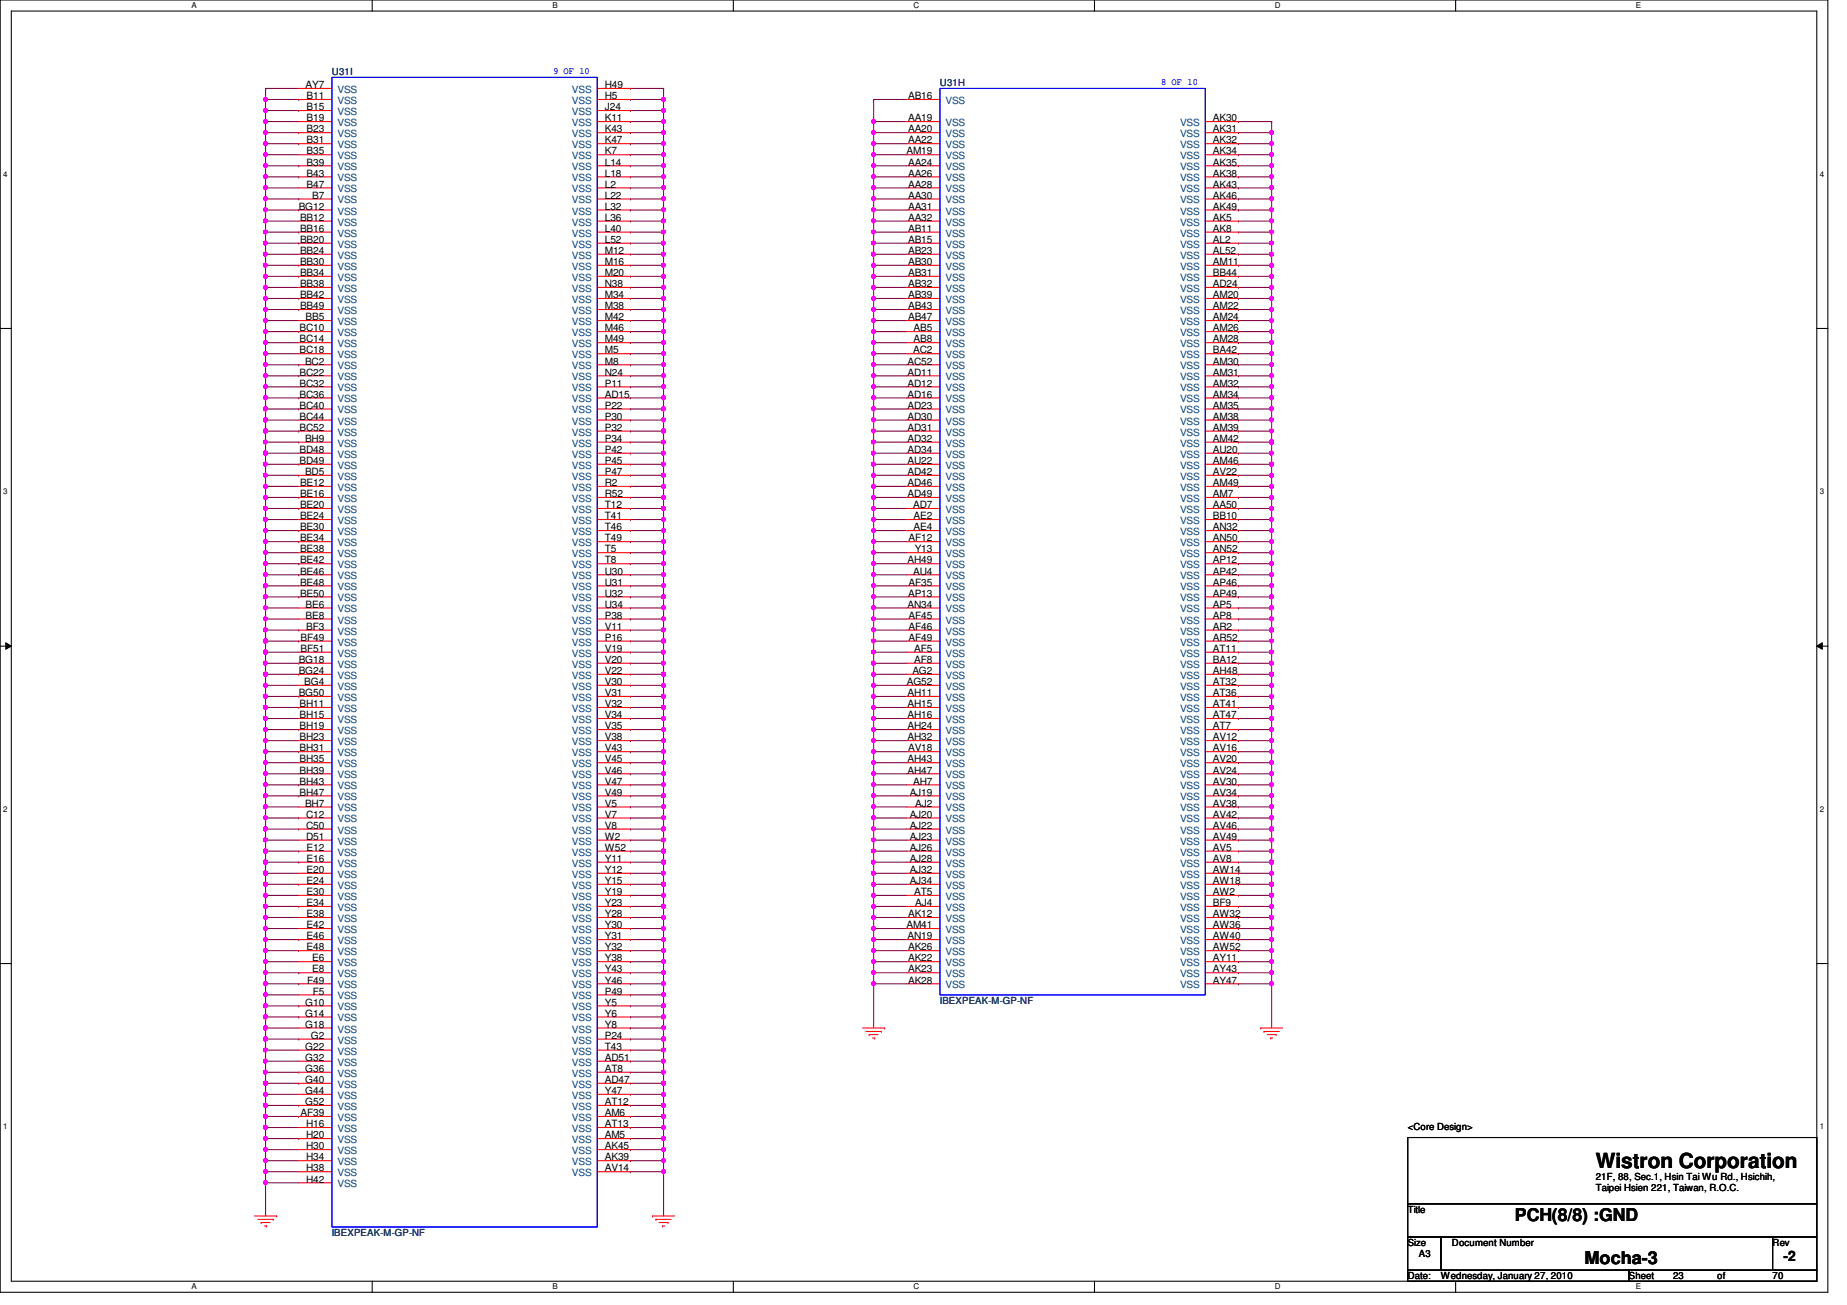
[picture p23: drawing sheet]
<svg xmlns="http://www.w3.org/2000/svg" width="297mm" height="210mm" viewBox="0 0 297 210" stroke-linecap="round" stroke-linejoin="round" font-family="sans-serif">
<defs><g id="words">
<text font-size="3.3" x="256.6" y="187.9">Wistron Corporation</text>
<g font-size="2.8">
<text x="243.6" y="196.4">PCH(8/8) :GND</text>
<text x="254.8" y="203.4">Mocha-3</text>
</g>
<text font-size="2.3" x="286.8" y="202.9">-2</text>
<g font-size="1.6" fill="#00f">
<text x="88.9" y="11.9">9 OF 10</text>
<text x="186.7" y="13.7">8 OF 10</text>
</g>
<g font-size="1.6">
<text x="49.1" y="14.2">AY7</text>
<text x="49.3" y="16">B11</text>
<text x="49.3" y="17.7">B15</text>
<text x="97.3" y="14.2">H49</text>
<text x="97.3" y="16">H5</text>
<text x="97.3" y="17.7">J24</text>
<text x="146" y="16">AB16</text>
<text x="49.3" y="19.5">B19</text>
<text x="49.3" y="21.3">B23</text>
<text x="49.3" y="23.1">B31</text>
<text x="97.3" y="23.1">K47</text>
<text x="97.3" y="19.5">K11</text>
<text x="97.3" y="21.3">K43</text>
<text x="146" y="19.5">AA19</text>
<text x="146" y="21.3">AA20</text>
<text x="146" y="23.1">AA22</text>
<text x="195.1" y="19.5">AK30</text>
<text x="195.1" y="21.3">AK31</text>
<text x="195.1" y="23.1">AK32</text>
<text x="49.3" y="24.8">B35</text>
<text x="49.3" y="26.6">B39</text>
<text x="49.3" y="28.4">B43</text>
<text x="97.3" y="24.8">K7</text>
<text x="97.3" y="26.6">L14</text>
<text x="97.3" y="28.4">L18</text>
<text x="145.8" y="24.8">AM19</text>
<text x="146" y="26.6">AA24</text>
<text x="146" y="28.4">AA26</text>
<text x="195.1" y="24.8">AK34</text>
<text x="195.1" y="26.6">AK35</text>
<text x="195.1" y="28.4">AK38</text>
<text x="48" y="33.7">BG12</text>
<text x="48.3" y="35.5">BB12</text>
<text x="49.3" y="30.2">B47</text>
<text x="50.2" y="32">B7</text>
<text x="97.3" y="30.2">L2</text>
<text x="97.3" y="32">L22</text>
<text x="97.3" y="33.7">L32</text>
<text x="97.3" y="35.5">L36</text>
<text x="146" y="30.2">AA28</text>
<text x="146" y="32">AA30</text>
<text x="146" y="33.7">AA31</text>
<text x="146" y="35.5">AA32</text>
<text x="195.1" y="30.2">AK43</text>
<text x="195.1" y="32">AK46</text>
<text x="195.1" y="33.7">AK49</text>
<text x="195.1" y="35.5">AK5</text>
<text x="48.3" y="37.3">BB16</text>
<text x="48.3" y="39.1">BB20</text>
<text x="48.3" y="40.9">BB24</text>
<text x="97.3" y="37.3">L40</text>
<text x="97.3" y="39.1">L52</text>
<text x="97.3" y="40.9">M12</text>
<text x="146" y="37.3">AB11</text>
<text x="146" y="39.1">AB15</text>
<text x="146" y="40.9">AB23</text>
<text x="195.1" y="37.3">AK8</text>
<text x="195.1" y="39.1">AL2</text>
<text x="195.1" y="40.9">AL52</text>
<text x="48.3" y="42.6">BB30</text>
<text x="48.3" y="44.4">BB34</text>
<text x="48.3" y="46.2">BB38</text>
<text x="48.3" y="48">BB42</text>
<text x="97.3" y="42.6">M16</text>
<text x="97.3" y="44.4">M20</text>
<text x="97.3" y="46.2">N38</text>
<text x="97.3" y="48">M34</text>
<text x="146" y="42.6">AB30</text>
<text x="146" y="44.4">AB31</text>
<text x="146" y="46.2">AB32</text>
<text x="146" y="48">AB39</text>
<text x="195.1" y="42.6">AM11</text>
<text x="195.1" y="48">AM20</text>
<text x="195.1" y="46.2">AD24</text>
<text x="195.1" y="44.4">BB44</text>
<text x="48.2" y="53.3">BC10</text>
<text x="48.3" y="49.7">BB49</text>
<text x="49.1" y="51.5">BB5</text>
<text x="97.3" y="49.7">M38</text>
<text x="97.3" y="51.5">M42</text>
<text x="97.3" y="53.3">M46</text>
<text x="146" y="49.7">AB43</text>
<text x="146" y="51.5">AB47</text>
<text x="146.9" y="53.3">AB5</text>
<text x="195.1" y="49.7">AM22</text>
<text x="195.1" y="51.5">AM24</text>
<text x="195.1" y="53.3">AM26</text>
<text x="48.2" y="55.1">BC14</text>
<text x="48.2" y="56.9">BC18</text>
<text x="49.1" y="58.6">BC2</text>
<text x="97.3" y="55.1">M49</text>
<text x="97.3" y="56.9">M5</text>
<text x="97.3" y="58.6">M8</text>
<text x="146" y="58.6">AC52</text>
<text x="146.9" y="56.9">AC2</text>
<text x="146.9" y="55.1">AB8</text>
<text x="195.1" y="55.1">AM28</text>
<text x="195.1" y="58.6">AM30</text>
<text x="195.1" y="56.9">BA42</text>
<text x="48.2" y="60.4">BC22</text>
<text x="48.2" y="62.2">BC32</text>
<text x="48.2" y="64">BC36</text>
<text x="48.2" y="65.7">BC40</text>
<text x="97.3" y="60.4">N24</text>
<text x="97.3" y="62.2">P11</text>
<text x="97.3" y="65.7">P22</text>
<text x="97.3" y="64">AD15</text>
<text x="146" y="60.4">AD11</text>
<text x="146" y="62.2">AD12</text>
<text x="146" y="64">AD16</text>
<text x="146" y="65.7">AD23</text>
<text x="195.1" y="60.4">AM31</text>
<text x="195.1" y="62.2">AM32</text>
<text x="195.1" y="64">AM34</text>
<text x="195.1" y="65.7">AM35</text>
<text x="48.2" y="67.5">BC44</text>
<text x="48.2" y="69.3">BC52</text>
<text x="49.1" y="71.1">BH9</text>
<text x="97.3" y="67.5">P30</text>
<text x="97.3" y="69.3">P32</text>
<text x="97.3" y="71.1">P34</text>
<text x="146" y="67.5">AD30</text>
<text x="146" y="69.3">AD31</text>
<text x="146" y="71.1">AD32</text>
<text x="195.1" y="67.5">AM38</text>
<text x="195.1" y="69.3">AM39</text>
<text x="195.1" y="71.1">AM42</text>
<text x="48.2" y="72.9">BD48</text>
<text x="48.2" y="74.6">BD49</text>
<text x="49.1" y="76.4">BD5</text>
<text x="97.3" y="72.9">P42</text>
<text x="97.3" y="74.6">P45</text>
<text x="97.3" y="76.4">P47</text>
<text x="146" y="72.9">AD34</text>
<text x="146" y="76.4">AD42</text>
<text x="146" y="74.6">AU22</text>
<text x="195.1" y="72.9">AU20</text>
<text x="195.1" y="74.6">AM46</text>
<text x="195.1" y="76.4">AV22</text>
<text x="48.3" y="78.2">BE12</text>
<text x="48.3" y="80">BE16</text>
<text x="48.3" y="81.7">BE20</text>
<text x="48.3" y="83.5">BE24</text>
<text x="97.3" y="78.2">R2</text>
<text x="97.3" y="80">R52</text>
<text x="97.3" y="81.7">T12</text>
<text x="97.3" y="83.5">T41</text>
<text x="146" y="78.2">AD46</text>
<text x="146" y="80">AD49</text>
<text x="146.9" y="81.7">AD7</text>
<text x="146.9" y="83.5">AE2</text>
<text x="195.1" y="78.2">AM49</text>
<text x="195.1" y="80">AM7</text>
<text x="195.1" y="83.5">BB10</text>
<text x="195.1" y="81.7">AA50</text>
<text x="48.3" y="85.3">BE30</text>
<text x="48.3" y="87.1">BE34</text>
<text x="48.3" y="88.9">BE38</text>
<text x="97.3" y="85.3">T46</text>
<text x="97.3" y="87.1">T49</text>
<text x="97.3" y="88.9">T5</text>
<text x="146.1" y="87.1">AF12</text>
<text x="146.9" y="85.3">AE4</text>
<text x="147.1" y="88.9">Y13</text>
<text x="195.1" y="85.3">AN32</text>
<text x="195.1" y="87.1">AN50</text>
<text x="195.1" y="88.9">AN52</text>
<text x="48.3" y="90.6">BE42</text>
<text x="48.3" y="92.4">BE46</text>
<text x="48.3" y="94.2">BE48</text>
<text x="48.3" y="96">BE50</text>
<text x="97.3" y="90.6">T8</text>
<text x="97.3" y="92.4">U30</text>
<text x="97.3" y="94.2">U31</text>
<text x="97.3" y="96">U32</text>
<text x="146" y="90.6">AH49</text>
<text x="146" y="96">AP13</text>
<text x="146.1" y="94.2">AF35</text>
<text x="146.9" y="92.4">AU4</text>
<text x="195.1" y="90.6">AP12</text>
<text x="195.1" y="92.4">AP42</text>
<text x="195.1" y="94.2">AP46</text>
<text x="195.1" y="96">AP49</text>
<text x="49.1" y="97.7">BE6</text>
<text x="49.1" y="99.5">BE8</text>
<text x="49.2" y="101.3">BF3</text>
<text x="97.3" y="97.7">U34</text>
<text x="97.3" y="99.5">P38</text>
<text x="97.3" y="101.3">V11</text>
<text x="146" y="97.7">AN34</text>
<text x="146.1" y="99.5">AF45</text>
<text x="146.1" y="101.3">AF46</text>
<text x="195.1" y="97.7">AP5</text>
<text x="195.1" y="99.5">AP8</text>
<text x="195.1" y="101.3">AR2</text>
<text x="48" y="106.6">BG18</text>
<text x="48.3" y="103.1">BF49</text>
<text x="48.3" y="104.9">BF51</text>
<text x="97.3" y="103.1">P16</text>
<text x="97.3" y="104.9">V19</text>
<text x="97.3" y="106.6">V20</text>
<text x="146.1" y="103.1">AF49</text>
<text x="147" y="104.9">AF5</text>
<text x="147" y="106.6">AF8</text>
<text x="195.1" y="103.1">AR52</text>
<text x="195.1" y="104.9">AT11</text>
<text x="195.1" y="106.6">BA12</text>
<text x="48" y="108.4">BG24</text>
<text x="48" y="112">BG50</text>
<text x="48.2" y="113.7">BH11</text>
<text x="48.9" y="110.2">BG4</text>
<text x="97.3" y="108.4">V22</text>
<text x="97.3" y="110.2">V30</text>
<text x="97.3" y="112">V31</text>
<text x="97.3" y="113.7">V32</text>
<text x="145.8" y="110.2">AG52</text>
<text x="146" y="112">AH11</text>
<text x="146" y="113.7">AH15</text>
<text x="146.7" y="108.4">AG2</text>
<text x="195.1" y="110.2">AT32</text>
<text x="195.1" y="112">AT36</text>
<text x="195.1" y="113.7">AT41</text>
<text x="195.1" y="108.4">AH48</text>
<text x="48.2" y="115.5">BH15</text>
<text x="48.2" y="117.3">BH19</text>
<text x="48.2" y="119.1">BH23</text>
<text x="97.3" y="115.5">V34</text>
<text x="97.3" y="117.3">V35</text>
<text x="97.3" y="119.1">V38</text>
<text x="146" y="115.5">AH16</text>
<text x="146" y="117.3">AH24</text>
<text x="146" y="119.1">AH32</text>
<text x="195.1" y="115.5">AT47</text>
<text x="195.1" y="117.3">AT7</text>
<text x="195.1" y="119.1">AV12</text>
<text x="48.2" y="120.9">BH31</text>
<text x="48.2" y="122.6">BH35</text>
<text x="48.2" y="124.4">BH39</text>
<text x="97.3" y="120.9">V43</text>
<text x="97.3" y="122.6">V45</text>
<text x="97.3" y="124.4">V46</text>
<text x="146" y="122.6">AH43</text>
<text x="146" y="124.4">AH47</text>
<text x="146" y="120.9">AV18</text>
<text x="195.1" y="120.9">AV16</text>
<text x="195.1" y="122.6">AV20</text>
<text x="195.1" y="124.4">AV24</text>
<text x="48.2" y="126.2">BH43</text>
<text x="48.2" y="128">BH47</text>
<text x="49.1" y="129.8">BH7</text>
<text x="49.2" y="131.5">C12</text>
<text x="97.3" y="126.2">V47</text>
<text x="97.3" y="128">V49</text>
<text x="97.3" y="129.8">V5</text>
<text x="97.3" y="131.5">V7</text>
<text x="146.3" y="128">AJ19</text>
<text x="146.3" y="131.5">AJ20</text>
<text x="146.9" y="126.2">AH7</text>
<text x="147.2" y="129.8">AJ2</text>
<text x="195.1" y="126.2">AV30</text>
<text x="195.1" y="128">AV34</text>
<text x="195.1" y="129.8">AV38</text>
<text x="195.1" y="131.5">AV42</text>
<text x="49.2" y="133.3">C50</text>
<text x="49.2" y="135.1">D51</text>
<text x="49.3" y="136.9">E12</text>
<text x="97.3" y="133.3">V8</text>
<text x="97.3" y="135.1">W2</text>
<text x="97.3" y="136.9">W52</text>
<text x="146.3" y="133.3">AJ22</text>
<text x="146.3" y="135.1">AJ23</text>
<text x="146.3" y="136.9">AJ26</text>
<text x="195.1" y="133.3">AV46</text>
<text x="195.1" y="135.1">AV49</text>
<text x="195.1" y="136.9">AV5</text>
<text x="49.3" y="138.6">E16</text>
<text x="49.3" y="140.4">E20</text>
<text x="49.3" y="142.2">E24</text>
<text x="49.3" y="144">E30</text>
<text x="97.3" y="138.6">Y11</text>
<text x="97.3" y="140.4">Y12</text>
<text x="97.3" y="142.2">Y15</text>
<text x="97.3" y="144">Y19</text>
<text x="146.3" y="138.6">AJ28</text>
<text x="146.3" y="140.4">AJ32</text>
<text x="146.3" y="142.2">AJ34</text>
<text x="147" y="144">AT5</text>
<text x="195.1" y="138.6">AV8</text>
<text x="195.1" y="140.4">AW14</text>
<text x="195.1" y="142.2">AW18</text>
<text x="195.1" y="144">AW2</text>
<text x="49.3" y="145.8">E34</text>
<text x="49.3" y="147.5">E38</text>
<text x="49.3" y="149.3">E42</text>
<text x="97.3" y="145.8">Y23</text>
<text x="97.3" y="147.5">Y28</text>
<text x="97.3" y="149.3">Y30</text>
<text x="145.8" y="149.3">AM41</text>
<text x="146" y="147.5">AK12</text>
<text x="147.2" y="145.8">AJ4</text>
<text x="195.1" y="145.8">BF9</text>
<text x="195.1" y="147.5">AW32</text>
<text x="195.1" y="149.3">AW36</text>
<text x="49.3" y="151.1">E46</text>
<text x="49.3" y="152.9">E48</text>
<text x="50.2" y="154.6">E6</text>
<text x="97.3" y="151.1">Y31</text>
<text x="97.3" y="152.9">Y32</text>
<text x="97.3" y="154.6">Y38</text>
<text x="146" y="151.1">AN19</text>
<text x="146" y="152.9">AK26</text>
<text x="146" y="154.6">AK22</text>
<text x="195.1" y="151.1">AW40</text>
<text x="195.1" y="152.9">AW52</text>
<text x="195.1" y="154.6">AY11</text>
<text x="49.1" y="161.8">G10</text>
<text x="49.4" y="158.2">F49</text>
<text x="50.2" y="156.4">E8</text>
<text x="50.3" y="160">F5</text>
<text x="97.3" y="156.4">Y43</text>
<text x="97.3" y="158.2">Y46</text>
<text x="97.3" y="161.8">Y5</text>
<text x="97.3" y="160">P49</text>
<text x="146" y="156.4">AK23</text>
<text x="146" y="158.2">AK28</text>
<text x="195.1" y="156.4">AY43</text>
<text x="195.1" y="158.2">AY47</text>
<text x="49.1" y="163.5">G14</text>
<text x="49.1" y="165.3">G18</text>
<text x="50" y="167.1">G2</text>
<text x="97.3" y="163.5">Y6</text>
<text x="97.3" y="165.3">Y8</text>
<text x="97.3" y="167.1">P24</text>
<text x="49.1" y="168.9">G22</text>
<text x="49.1" y="170.6">G32</text>
<text x="49.1" y="172.4">G36</text>
<text x="97.3" y="168.9">T43</text>
<text x="97.3" y="170.6">AD51</text>
<text x="97.3" y="172.4">AT8</text>
<text x="48.3" y="179.5">AF39</text>
<text x="49.1" y="174.2">G40</text>
<text x="49.1" y="176">G44</text>
<text x="49.1" y="177.8">G52</text>
<text x="97.3" y="174.2">AD47</text>
<text x="97.3" y="176">Y47</text>
<text x="97.3" y="177.8">AT12</text>
<text x="97.3" y="179.5">AM6</text>
<text x="49.2" y="181.3">H16</text>
<text x="49.2" y="183.1">H20</text>
<text x="49.2" y="184.9">H30</text>
<text x="97.3" y="181.3">AT13</text>
<text x="97.3" y="183.1">AM5</text>
<text x="97.3" y="184.9">AK45</text>
<text x="226.4" y="181.7">&lt;Core Design&gt;</text>
<text x="49.2" y="186.6">H34</text>
<text x="49.2" y="188.4">H38</text>
<text x="49.2" y="190.2">H42</text>
<text x="97.3" y="186.6">AK39</text>
<text x="97.3" y="188.4">AV14</text>
<text x="256.6" y="189.7">21F, 88, Sec.1, Hsin Tai Wu Rd., Hsichih,</text>
<text x="256.6" y="191.6">Taipei Hsien 221, Taiwan, R.O.C.</text>
<text x="226.4" y="195.1">Title</text>
<text x="226.4" y="200.4">Size</text>
<text x="228.2" y="202.2">A3</text>
<text x="233.5" y="200.4">Document Number</text>
<text x="285.1" y="200.4">Rev</text>
<text x="226.4" y="205.7">Date:</text>
<text x="231.7" y="205.7">Wednesday, January 27, 2010</text>
<text x="262" y="205.7">Sheet</text>
<text x="269.1" y="205.7">23</text>
<text x="276.2" y="205.7">of</text>
<text x="285.1" y="205.7">70</text>
</g>
<g font-size="1.6" fill="#000080">
<text x="53.4" y="12.1">U31I</text>
<text x="151.2" y="13.9">U31H</text>
<text x="151.2" y="161.5">IBEXPEAK-M-GP-NF</text>
<text x="53.4" y="198.8">IBEXPEAK-M-GP-NF</text>
</g>
<g font-size="1.6" fill="#004080">
<text x="54.3" y="14.9">VSS</text>
<text x="54.3" y="16.7">VSS</text>
<text x="92" y="14.9">VSS</text>
<text x="92" y="16.7">VSS</text>
<text x="152.1" y="16.7">VSS</text>
<text x="54.3" y="18.5">VSS</text>
<text x="54.3" y="20.3">VSS</text>
<text x="54.3" y="22.1">VSS</text>
<text x="54.3" y="23.8">VSS</text>
<text x="92" y="23.8">VSS</text>
<text x="92" y="20.3">VSS</text>
<text x="92" y="22.1">VSS</text>
<text x="92" y="18.5">VSS</text>
<text x="152.1" y="20.3">VSS</text>
<text x="152.1" y="22.1">VSS</text>
<text x="152.1" y="23.8">VSS</text>
<text x="189.8" y="20.3">VSS</text>
<text x="189.8" y="22.1">VSS</text>
<text x="189.8" y="23.8">VSS</text>
<text x="54.3" y="25.6">VSS</text>
<text x="54.3" y="27.4">VSS</text>
<text x="54.3" y="29.2">VSS</text>
<text x="92" y="25.6">VSS</text>
<text x="92" y="27.4">VSS</text>
<text x="92" y="29.2">VSS</text>
<text x="152.1" y="27.4">VSS</text>
<text x="152.1" y="29.2">VSS</text>
<text x="152.1" y="25.6">VSS</text>
<text x="189.8" y="25.6">VSS</text>
<text x="189.8" y="27.4">VSS</text>
<text x="189.8" y="29.2">VSS</text>
<text x="54.3" y="30.9">VSS</text>
<text x="54.3" y="32.7">VSS</text>
<text x="54.3" y="34.5">VSS</text>
<text x="92" y="30.9">VSS</text>
<text x="92" y="32.7">VSS</text>
<text x="92" y="34.5">VSS</text>
<text x="152.1" y="30.9">VSS</text>
<text x="152.1" y="32.7">VSS</text>
<text x="152.1" y="34.5">VSS</text>
<text x="189.8" y="30.9">VSS</text>
<text x="189.8" y="32.7">VSS</text>
<text x="189.8" y="34.5">VSS</text>
<text x="54.3" y="36.3">VSS</text>
<text x="54.3" y="38.1">VSS</text>
<text x="54.3" y="39.8">VSS</text>
<text x="54.3" y="41.6">VSS</text>
<text x="92" y="36.3">VSS</text>
<text x="92" y="38.1">VSS</text>
<text x="92" y="39.8">VSS</text>
<text x="92" y="41.6">VSS</text>
<text x="152.1" y="36.3">VSS</text>
<text x="152.1" y="38.1">VSS</text>
<text x="152.1" y="39.8">VSS</text>
<text x="152.1" y="41.6">VSS</text>
<text x="189.8" y="36.3">VSS</text>
<text x="189.8" y="38.1">VSS</text>
<text x="189.8" y="39.8">VSS</text>
<text x="189.8" y="41.6">VSS</text>
<text x="54.3" y="43.4">VSS</text>
<text x="54.3" y="45.2">VSS</text>
<text x="54.3" y="46.9">VSS</text>
<text x="92" y="43.4">VSS</text>
<text x="92" y="45.2">VSS</text>
<text x="92" y="46.9">VSS</text>
<text x="152.1" y="43.4">VSS</text>
<text x="152.1" y="45.2">VSS</text>
<text x="152.1" y="46.9">VSS</text>
<text x="189.8" y="43.4">VSS</text>
<text x="189.8" y="46.9">VSS</text>
<text x="189.8" y="45.2">VSS</text>
<text x="54.3" y="48.7">VSS</text>
<text x="54.3" y="50.5">VSS</text>
<text x="54.3" y="52.3">VSS</text>
<text x="92" y="48.7">VSS</text>
<text x="92" y="50.5">VSS</text>
<text x="92" y="52.3">VSS</text>
<text x="152.1" y="48.7">VSS</text>
<text x="152.1" y="50.5">VSS</text>
<text x="152.1" y="52.3">VSS</text>
<text x="189.8" y="48.7">VSS</text>
<text x="189.8" y="50.5">VSS</text>
<text x="189.8" y="52.3">VSS</text>
<text x="54.3" y="54.1">VSS</text>
<text x="54.3" y="55.8">VSS</text>
<text x="54.3" y="57.6">VSS</text>
<text x="54.3" y="59.4">VSS</text>
<text x="92" y="54.1">VSS</text>
<text x="92" y="55.8">VSS</text>
<text x="92" y="57.6">VSS</text>
<text x="92" y="59.4">VSS</text>
<text x="152.1" y="54.1">VSS</text>
<text x="152.1" y="55.8">VSS</text>
<text x="152.1" y="57.6">VSS</text>
<text x="152.1" y="59.4">VSS</text>
<text x="189.8" y="54.1">VSS</text>
<text x="189.8" y="55.8">VSS</text>
<text x="189.8" y="59.4">VSS</text>
<text x="189.8" y="57.6">VSS</text>
<text x="54.3" y="61.2">VSS</text>
<text x="54.3" y="62.9">VSS</text>
<text x="54.3" y="64.7">VSS</text>
<text x="92" y="61.2">VSS</text>
<text x="92" y="62.9">VSS</text>
<text x="92" y="64.7">VSS</text>
<text x="152.1" y="61.2">VSS</text>
<text x="152.1" y="62.9">VSS</text>
<text x="152.1" y="64.7">VSS</text>
<text x="189.8" y="61.2">VSS</text>
<text x="189.8" y="62.9">VSS</text>
<text x="189.8" y="64.7">VSS</text>
<text x="54.3" y="66.5">VSS</text>
<text x="54.3" y="68.3">VSS</text>
<text x="54.3" y="70.1">VSS</text>
<text x="54.3" y="71.8">VSS</text>
<text x="92" y="66.5">VSS</text>
<text x="92" y="68.3">VSS</text>
<text x="92" y="70.1">VSS</text>
<text x="92" y="71.8">VSS</text>
<text x="152.1" y="66.5">VSS</text>
<text x="152.1" y="68.3">VSS</text>
<text x="152.1" y="70.1">VSS</text>
<text x="152.1" y="71.8">VSS</text>
<text x="189.8" y="66.5">VSS</text>
<text x="189.8" y="68.3">VSS</text>
<text x="189.8" y="70.1">VSS</text>
<text x="189.8" y="71.8">VSS</text>
<text x="54.3" y="73.6">VSS</text>
<text x="54.3" y="75.4">VSS</text>
<text x="54.3" y="77.2">VSS</text>
<text x="92" y="73.6">VSS</text>
<text x="92" y="75.4">VSS</text>
<text x="92" y="77.2">VSS</text>
<text x="152.1" y="73.6">VSS</text>
<text x="152.1" y="77.2">VSS</text>
<text x="152.1" y="75.4">VSS</text>
<text x="189.8" y="73.6">VSS</text>
<text x="189.8" y="75.4">VSS</text>
<text x="189.8" y="77.2">VSS</text>
<text x="54.3" y="79">VSS</text>
<text x="54.3" y="80.7">VSS</text>
<text x="54.3" y="82.5">VSS</text>
<text x="92" y="79">VSS</text>
<text x="92" y="80.7">VSS</text>
<text x="92" y="82.5">VSS</text>
<text x="152.1" y="79">VSS</text>
<text x="152.1" y="80.7">VSS</text>
<text x="152.1" y="82.5">VSS</text>
<text x="189.8" y="79">VSS</text>
<text x="189.8" y="80.7">VSS</text>
<text x="189.8" y="82.5">VSS</text>
<text x="54.3" y="84.3">VSS</text>
<text x="54.3" y="86.1">VSS</text>
<text x="54.3" y="87.8">VSS</text>
<text x="54.3" y="89.6">VSS</text>
<text x="92" y="84.3">VSS</text>
<text x="92" y="86.1">VSS</text>
<text x="92" y="87.8">VSS</text>
<text x="92" y="89.6">VSS</text>
<text x="152.1" y="84.3">VSS</text>
<text x="152.1" y="86.1">VSS</text>
<text x="152.1" y="87.8">VSS</text>
<text x="152.1" y="89.6">VSS</text>
<text x="189.8" y="84.3">VSS</text>
<text x="189.8" y="86.1">VSS</text>
<text x="189.8" y="87.8">VSS</text>
<text x="189.8" y="89.6">VSS</text>
<text x="54.3" y="91.4">VSS</text>
<text x="54.3" y="93.2">VSS</text>
<text x="54.3" y="95">VSS</text>
<text x="92" y="91.4">VSS</text>
<text x="92" y="93.2">VSS</text>
<text x="92" y="95">VSS</text>
<text x="152.1" y="95">VSS</text>
<text x="152.1" y="93.2">VSS</text>
<text x="152.1" y="91.4">VSS</text>
<text x="189.8" y="91.4">VSS</text>
<text x="189.8" y="93.2">VSS</text>
<text x="189.8" y="95">VSS</text>
<text x="54.3" y="96.7">VSS</text>
<text x="54.3" y="98.5">VSS</text>
<text x="54.3" y="100.3">VSS</text>
<text x="92" y="96.7">VSS</text>
<text x="92" y="98.5">VSS</text>
<text x="92" y="100.3">VSS</text>
<text x="152.1" y="96.7">VSS</text>
<text x="152.1" y="100.3">VSS</text>
<text x="152.1" y="98.5">VSS</text>
<text x="189.8" y="96.7">VSS</text>
<text x="189.8" y="98.5">VSS</text>
<text x="189.8" y="100.3">VSS</text>
<text x="54.3" y="102.1">VSS</text>
<text x="54.3" y="103.8">VSS</text>
<text x="54.3" y="105.6">VSS</text>
<text x="54.3" y="107.4">VSS</text>
<text x="92" y="102.1">VSS</text>
<text x="92" y="103.8">VSS</text>
<text x="92" y="105.6">VSS</text>
<text x="92" y="107.4">VSS</text>
<text x="152.1" y="102.1">VSS</text>
<text x="152.1" y="103.8">VSS</text>
<text x="152.1" y="105.6">VSS</text>
<text x="152.1" y="107.4">VSS</text>
<text x="189.8" y="102.1">VSS</text>
<text x="189.8" y="103.8">VSS</text>
<text x="189.8" y="105.6">VSS</text>
<text x="189.8" y="107.4">VSS</text>
<text x="54.3" y="109.2">VSS</text>
<text x="54.3" y="111">VSS</text>
<text x="54.3" y="112.7">VSS</text>
<text x="92" y="109.2">VSS</text>
<text x="92" y="111">VSS</text>
<text x="92" y="112.7">VSS</text>
<text x="152.1" y="109.2">VSS</text>
<text x="152.1" y="111">VSS</text>
<text x="152.1" y="112.7">VSS</text>
<text x="189.8" y="111">VSS</text>
<text x="189.8" y="112.7">VSS</text>
<text x="189.8" y="109.2">VSS</text>
<text x="54.3" y="114.5">VSS</text>
<text x="54.3" y="116.3">VSS</text>
<text x="54.3" y="118.1">VSS</text>
<text x="54.3" y="119.8">VSS</text>
<text x="92" y="114.5">VSS</text>
<text x="92" y="116.3">VSS</text>
<text x="92" y="118.1">VSS</text>
<text x="92" y="119.8">VSS</text>
<text x="152.1" y="114.5">VSS</text>
<text x="152.1" y="116.3">VSS</text>
<text x="152.1" y="118.1">VSS</text>
<text x="152.1" y="119.8">VSS</text>
<text x="189.8" y="114.5">VSS</text>
<text x="189.8" y="116.3">VSS</text>
<text x="189.8" y="118.1">VSS</text>
<text x="189.8" y="119.8">VSS</text>
<text x="54.3" y="121.6">VSS</text>
<text x="54.3" y="123.4">VSS</text>
<text x="54.3" y="125.2">VSS</text>
<text x="92" y="121.6">VSS</text>
<text x="92" y="123.4">VSS</text>
<text x="92" y="125.2">VSS</text>
<text x="152.1" y="123.4">VSS</text>
<text x="152.1" y="125.2">VSS</text>
<text x="152.1" y="121.6">VSS</text>
<text x="189.8" y="121.6">VSS</text>
<text x="189.8" y="123.4">VSS</text>
<text x="189.8" y="125.2">VSS</text>
<text x="54.3" y="127">VSS</text>
<text x="54.3" y="128.7">VSS</text>
<text x="54.3" y="130.5">VSS</text>
<text x="92" y="127">VSS</text>
<text x="92" y="128.7">VSS</text>
<text x="92" y="130.5">VSS</text>
<text x="152.1" y="127">VSS</text>
<text x="152.1" y="128.7">VSS</text>
<text x="152.1" y="130.5">VSS</text>
<text x="189.8" y="127">VSS</text>
<text x="189.8" y="128.7">VSS</text>
<text x="189.8" y="130.5">VSS</text>
<text x="54.3" y="132.3">VSS</text>
<text x="54.3" y="134.1">VSS</text>
<text x="54.3" y="135.8">VSS</text>
<text x="54.3" y="137.6">VSS</text>
<text x="92" y="132.3">VSS</text>
<text x="92" y="134.1">VSS</text>
<text x="92" y="135.8">VSS</text>
<text x="92" y="137.6">VSS</text>
<text x="152.1" y="132.3">VSS</text>
<text x="152.1" y="134.1">VSS</text>
<text x="152.1" y="135.8">VSS</text>
<text x="152.1" y="137.6">VSS</text>
<text x="189.8" y="132.3">VSS</text>
<text x="189.8" y="134.1">VSS</text>
<text x="189.8" y="135.8">VSS</text>
<text x="189.8" y="137.6">VSS</text>
<text x="54.3" y="139.4">VSS</text>
<text x="54.3" y="141.2">VSS</text>
<text x="54.3" y="143">VSS</text>
<text x="92" y="139.4">VSS</text>
<text x="92" y="141.2">VSS</text>
<text x="92" y="143">VSS</text>
<text x="152.1" y="139.4">VSS</text>
<text x="152.1" y="141.2">VSS</text>
<text x="152.1" y="143">VSS</text>
<text x="189.8" y="139.4">VSS</text>
<text x="189.8" y="141.2">VSS</text>
<text x="189.8" y="143">VSS</text>
<text x="54.3" y="144.7">VSS</text>
<text x="54.3" y="146.5">VSS</text>
<text x="54.3" y="148.3">VSS</text>
<text x="92" y="144.7">VSS</text>
<text x="92" y="146.5">VSS</text>
<text x="92" y="148.3">VSS</text>
<text x="152.1" y="144.7">VSS</text>
<text x="152.1" y="146.5">VSS</text>
<text x="152.1" y="148.3">VSS</text>
<text x="189.8" y="144.7">VSS</text>
<text x="189.8" y="146.5">VSS</text>
<text x="189.8" y="148.3">VSS</text>
<text x="54.3" y="150.1">VSS</text>
<text x="54.3" y="151.8">VSS</text>
<text x="54.3" y="153.6">VSS</text>
<text x="54.3" y="155.4">VSS</text>
<text x="92" y="150.1">VSS</text>
<text x="92" y="151.8">VSS</text>
<text x="92" y="153.6">VSS</text>
<text x="92" y="155.4">VSS</text>
<text x="152.1" y="153.6">VSS</text>
<text x="152.1" y="155.4">VSS</text>
<text x="152.1" y="150.1">VSS</text>
<text x="152.1" y="151.8">VSS</text>
<text x="189.8" y="150.1">VSS</text>
<text x="189.8" y="151.8">VSS</text>
<text x="189.8" y="153.6">VSS</text>
<text x="189.8" y="155.4">VSS</text>
<text x="54.3" y="157.2">VSS</text>
<text x="54.3" y="159">VSS</text>
<text x="54.3" y="160.7">VSS</text>
<text x="92" y="157.2">VSS</text>
<text x="92" y="159">VSS</text>
<text x="92" y="160.7">VSS</text>
<text x="152.1" y="157.2">VSS</text>
<text x="152.1" y="159">VSS</text>
<text x="189.8" y="157.2">VSS</text>
<text x="189.8" y="159">VSS</text>
<text x="54.3" y="162.5">VSS</text>
<text x="54.3" y="164.3">VSS</text>
<text x="54.3" y="166.1">VSS</text>
<text x="54.3" y="167.9">VSS</text>
<text x="92" y="162.5">VSS</text>
<text x="92" y="164.3">VSS</text>
<text x="92" y="166.1">VSS</text>
<text x="92" y="167.9">VSS</text>
<text x="54.3" y="169.6">VSS</text>
<text x="54.3" y="171.4">VSS</text>
<text x="54.3" y="173.2">VSS</text>
<text x="92" y="169.6">VSS</text>
<text x="92" y="171.4">VSS</text>
<text x="92" y="173.2">VSS</text>
<text x="54.3" y="175">VSS</text>
<text x="54.3" y="176.7">VSS</text>
<text x="54.3" y="178.5">VSS</text>
<text x="92" y="175">VSS</text>
<text x="92" y="176.7">VSS</text>
<text x="92" y="178.5">VSS</text>
<text x="54.3" y="180.3">VSS</text>
<text x="54.3" y="182.1">VSS</text>
<text x="54.3" y="183.9">VSS</text>
<text x="54.3" y="185.6">VSS</text>
<text x="92" y="180.3">VSS</text>
<text x="92" y="182.1">VSS</text>
<text x="92" y="183.9">VSS</text>
<text x="92" y="185.6">VSS</text>
<text x="54.3" y="187.4">VSS</text>
<text x="54.3" y="189.2">VSS</text>
<text x="54.3" y="191">VSS</text>
<text x="92" y="187.4">VSS</text>
<text x="92" y="189.2">VSS</text>
</g>
<g font-size="1.3">
<text x="30.8" y="1.3">A</text>
<text x="88.9" y="1.3">B</text>
<text x="146.9" y="1.3">C</text>
<text x="205" y="1.3">D</text>
<text x="263.1" y="1.3">E</text>
<text x=".5" y="28.4">4</text>
<text x="292.6" y="28.4">4</text>
<text x=".5" y="79.5">3</text>
<text x="292.6" y="79.5">3</text>
<text x=".5" y="130.6">2</text>
<text x="292.6" y="130.6">2</text>
<text x=".5" y="181.7">1</text>
<text x="292.6" y="181.7">1</text>
<text x="30.8" y="207.4">A</text>
<text x="88.9" y="207.4">B</text>
<text x="146.9" y="207.4">C</text>
<text x="205" y="207.4">D</text>
<text x="263.1" y="207.4">E</text>
</g>
</g></defs>
<path d="M0 0h294v207.9h-294zM1.8 1.8h290.4v204.3h-290.4z" fill="none" stroke="#000" stroke-width=".17"/>
<g fill="#fff">
<path d="M30.8 .2h.8v1.4h-.8z"/>
<path d="M30.8 206.2h.8v1.4h-.8z"/>
</g>
<path d="M59.9 0v1.8M59.9 206.1v1.8" fill="none" stroke="#000" stroke-width=".17"/>
<g fill="#fff">
<path d="M88.9 .2h.8v1.4h-.8z"/>
<path d="M88.9 206.2h.8v1.4h-.8z"/>
</g>
<path d="M117.9 0v1.8M117.9 206.1v1.8" fill="none" stroke="#000" stroke-width=".17"/>
<g fill="#fff">
<path d="M146.9 .2h.9v1.4h-.9z"/>
<path d="M146.9 206.2h.9v1.4h-.9z"/>
</g>
<path d="M176 0v1.8M176 206.1v1.8" fill="none" stroke="#000" stroke-width=".17"/>
<g fill="#fff">
<path d="M205 .2h.9v1.4h-.9z"/>
<path d="M205 206.2h.9v1.4h-.9z"/>
</g>
<path d="M234.1 0v1.8M234.1 206.1v1.8" fill="none" stroke="#000" stroke-width=".17"/>
<g fill="#fff">
<path d="M263.1 .2h.8v1.4h-.8z"/>
<path d="M263.1 206.2h.8v1.4h-.8z"/>
<path d="M.5 27.3h.7v1.4h-.7z"/>
<path d="M292.6 27.3h.7v1.4h-.7z"/>
<path d="M.5 78.4h.7v1.4h-.7z"/>
<path d="M292.6 78.4h.7v1.4h-.7z"/>
</g>
<path d="M0 52.8h1.8M292.2 52.8h1.8" fill="none" stroke="#000" stroke-width=".17"/>
<g fill="#fff">
<path d="M.5 129.5h.7v1.4h-.7z"/>
<path d="M292.6 129.5h.7v1.4h-.7z"/>
</g>
<path d="M0 103.9h1.8M292.2 103.9h1.8" fill="none" stroke="#000" stroke-width=".17"/>
<path d="M.9 103.4l.9 .5-.9 .5zM292.2 103.9l.9-.5v1z" fill="#000"/>
<path d="M.9 103.4l.9 .5-.9 .5zM292.2 103.9l.9-.5v1z" fill="none" stroke="#000" stroke-width=".16"/>
<g fill="#fff">
<path d="M.5 180.5h.7v1.4h-.7z"/>
<path d="M292.6 180.5h.7v1.4h-.7z"/>
</g>
<path d="M0 155h1.8M292.2 155h1.8" fill="none" stroke="#000" stroke-width=".17"/>
<path d="M199.2 28.4h.1M199.2 28.4h5.3" fill="none" stroke="#800040" stroke-width=".17"/>
<circle cx="204.5" cy="28.4" r=".32" fill="#f0f"/>
<circle cx="204.5" cy="28.4" r=".32" fill="none" stroke="#f0f" stroke-width=".17"/>
<path d="M199.2 39.1h.1M199.2 37.3h.1M199.2 35.6h.1M199.2 39.1h5.3M199.2 37.3h5.3M199.2 35.6h5.3M204.5 154.7h.1M204.5 154.7v1.8" fill="none" stroke="#800040" stroke-width=".17"/>
<circle cx="204.5" cy="35.5" r=".32" fill="#f0f"/>
<circle cx="204.5" cy="35.5" r=".32" fill="none" stroke="#f0f" stroke-width=".17"/>
<path d="M199.2 30.2h.1M199.2 30.2h5.3" fill="none" stroke="#800040" stroke-width=".17"/>
<circle cx="204.5" cy="30.2" r=".32" fill="#f0f"/>
<circle cx="204.5" cy="30.2" r=".32" fill="none" stroke="#f0f" stroke-width=".17"/>
<path d="M204.5 151.1h.1M204.5 151.1v1.8" fill="none" stroke="#800040" stroke-width=".17"/>
<circle cx="204.5" cy="151.1" r=".32" fill="#f0f"/>
<circle cx="204.5" cy="151.1" r=".32" fill="none" stroke="#f0f" stroke-width=".17"/>
<path d="M199.2 32h.1M199.2 32h5.3" fill="none" stroke="#800040" stroke-width=".17"/>
<circle cx="204.5" cy="32" r=".32" fill="#f0f"/>
<circle cx="204.5" cy="32" r=".32" fill="none" stroke="#f0f" stroke-width=".17"/>
<path d="M199.2 33.8h.1M199.2 33.8h5.3M199.2 49.8h.1M199.2 49.8h5.3M204.5 149.4h.1M204.5 149.4v1.7" fill="none" stroke="#800040" stroke-width=".17"/>
<circle cx="204.5" cy="49.8" r=".32" fill="#f0f"/>
<circle cx="204.5" cy="49.8" r=".32" fill="none" stroke="#f0f" stroke-width=".17"/>
<path d="M199.2 48h.1M199.2 46.2h.1M199.2 48h5.3M199.2 46.2h5.3" fill="none" stroke="#800040" stroke-width=".17"/>
<circle cx="204.5" cy="46.2" r=".32" fill="#f0f"/>
<circle cx="204.5" cy="46.2" r=".32" fill="none" stroke="#f0f" stroke-width=".17"/>
<path d="M199.2 51.6h.1M199.2 56.9h.1M199.2 51.6h5.3M199.2 56.9h5.3" fill="none" stroke="#800040" stroke-width=".17"/>
<circle cx="204.5" cy="56.9" r=".32" fill="#f0f"/>
<circle cx="204.5" cy="56.9" r=".32" fill="none" stroke="#f0f" stroke-width=".17"/>
<path d="M199.2 58.7h.1M199.2 58.7h5.3" fill="none" stroke="#800040" stroke-width=".17"/>
<circle cx="204.5" cy="58.6" r=".32" fill="#f0f"/>
<circle cx="204.5" cy="58.6" r=".32" fill="none" stroke="#f0f" stroke-width=".17"/>
<path d="M199.2 55.1h.1M199.2 55.1h5.3M199.2 60.5h.1M199.2 60.5h5.3" fill="none" stroke="#800040" stroke-width=".17"/>
<circle cx="204.5" cy="55.1" r=".32" fill="#f0f"/>
<circle cx="204.5" cy="55.1" r=".32" fill="none" stroke="#f0f" stroke-width=".17"/>
<path d="M199.2 53.3h.1M199.2 53.3h5.3" fill="none" stroke="#800040" stroke-width=".17"/>
<circle cx="204.5" cy="53.3" r=".32" fill="#f0f"/>
<circle cx="204.5" cy="53.3" r=".32" fill="none" stroke="#f0f" stroke-width=".17"/>
<path d="M199.2 40.9h.1M199.2 42.7h.1M199.2 44.4h.1M199.2 40.9h5.3M199.2 42.7h5.3M199.2 44.4h5.3" fill="none" stroke="#800040" stroke-width=".17"/>
<circle cx="204.5" cy="44.4" r=".32" fill="#f0f"/>
<circle cx="204.5" cy="44.4" r=".32" fill="none" stroke="#f0f" stroke-width=".17"/>
<path d="M204.5 138.7h.1M204.5 138.7v1.8" fill="none" stroke="#800040" stroke-width=".17"/>
<circle cx="204.5" cy="138.7" r=".32" fill="#f0f"/>
<circle cx="204.5" cy="138.7" r=".32" fill="none" stroke="#f0f" stroke-width=".17"/>
<path d="M204.5 135.1h.1M204.5 135.1v1.8" fill="none" stroke="#800040" stroke-width=".17"/>
<circle cx="204.5" cy="135.1" r=".32" fill="#f0f"/>
<circle cx="204.5" cy="135.1" r=".32" fill="none" stroke="#f0f" stroke-width=".17"/>
<path d="M204.5 23.1h.1M204.5 23.1v1.8M204.5 58.7h.1M204.5 49.8h.1M204.5 49.8v1.8M204.5 58.7v1.8M204.5 129.8h.1M204.5 129.8v1.8" fill="none" stroke="#800040" stroke-width=".17"/>
<circle cx="204.5" cy="23.1" r=".32" fill="#f0f"/>
<circle cx="204.5" cy="23.1" r=".32" fill="none" stroke="#f0f" stroke-width=".17"/>
<path d="M204.5 46.2h.1M204.5 48h.1M204.5 46.2v3.6" fill="none" stroke="#800040" stroke-width=".17"/>
<circle cx="204.5" cy="48" r=".32" fill="#f0f"/>
<circle cx="204.5" cy="48" r=".32" fill="none" stroke="#f0f" stroke-width=".17"/>
<path d="M204.5 40.9h.1M204.5 40.9v1.8" fill="none" stroke="#800040" stroke-width=".17"/>
<circle cx="204.5" cy="40.9" r=".32" fill="#f0f"/>
<circle cx="204.5" cy="40.9" r=".32" fill="none" stroke="#f0f" stroke-width=".17"/>
<path d="M204.5 39.1h.1M204.5 39.1v1.8" fill="none" stroke="#800040" stroke-width=".17"/>
<circle cx="204.5" cy="39.1" r=".32" fill="#f0f"/>
<circle cx="204.5" cy="39.1" r=".32" fill="none" stroke="#f0f" stroke-width=".17"/>
<path d="M204.5 32h.1M204.5 32v1.8M204.5 56.9h.1M204.5 51.6h.1M204.5 51.6v1.7M204.5 56.9v1.8" fill="none" stroke="#800040" stroke-width=".17"/>
<circle cx="204.5" cy="51.5" r=".32" fill="#f0f"/>
<circle cx="204.5" cy="51.5" r=".32" fill="none" stroke="#f0f" stroke-width=".17"/>
<path d="M204.5 30.2h.1M204.5 26.7h.1M204.5 26.7v1.7M204.5 30.2v1.8M204.5 53.3h.1M204.5 53.3v1.8" fill="none" stroke="#800040" stroke-width=".17"/>
<circle cx="204.5" cy="26.6" r=".32" fill="#f0f"/>
<circle cx="204.5" cy="26.6" r=".32" fill="none" stroke="#f0f" stroke-width=".17"/>
<path d="M204.5 24.9h.1M204.5 24.9v1.8" fill="none" stroke="#800040" stroke-width=".17"/>
<circle cx="204.5" cy="24.9" r=".32" fill="#f0f"/>
<circle cx="204.5" cy="24.9" r=".32" fill="none" stroke="#f0f" stroke-width=".17"/>
<path d="M204.5 35.6h.1M204.5 35.6v1.7M204.5 42.7h.1M204.5 42.7v1.7" fill="none" stroke="#800040" stroke-width=".17"/>
<circle cx="204.5" cy="42.6" r=".32" fill="#f0f"/>
<circle cx="204.5" cy="42.6" r=".32" fill="none" stroke="#f0f" stroke-width=".17"/>
<path d="M204.5 37.3h.1M204.5 37.3v1.8" fill="none" stroke="#800040" stroke-width=".17"/>
<circle cx="204.5" cy="37.3" r=".32" fill="#f0f"/>
<circle cx="204.5" cy="37.3" r=".32" fill="none" stroke="#f0f" stroke-width=".17"/>
<path d="M204.5 126.2h.1M204.5 126.2v1.8" fill="none" stroke="#800040" stroke-width=".17"/>
<circle cx="204.5" cy="126.2" r=".32" fill="#f0f"/>
<circle cx="204.5" cy="126.2" r=".32" fill="none" stroke="#f0f" stroke-width=".17"/>
<path d="M204.5 124.5h.1M204.5 120.9h.1M204.5 120.9v1.8M204.5 124.5v1.7" fill="none" stroke="#800040" stroke-width=".17"/>
<circle cx="204.5" cy="120.9" r=".32" fill="#f0f"/>
<circle cx="204.5" cy="120.9" r=".32" fill="none" stroke="#f0f" stroke-width=".17"/>
<path d="M199.2 71.1h.1M199.2 71.1h5.3" fill="none" stroke="#800040" stroke-width=".17"/>
<circle cx="204.5" cy="71.1" r=".32" fill="#f0f"/>
<circle cx="204.5" cy="71.1" r=".32" fill="none" stroke="#f0f" stroke-width=".17"/>
<path d="M199.2 69.3h.1M199.2 69.3h5.3" fill="none" stroke="#800040" stroke-width=".17"/>
<circle cx="204.5" cy="69.3" r=".32" fill="#f0f"/>
<circle cx="204.5" cy="69.3" r=".32" fill="none" stroke="#f0f" stroke-width=".17"/>
<path d="M199.2 67.6h.1M199.2 67.6h5.3" fill="none" stroke="#800040" stroke-width=".17"/>
<circle cx="204.5" cy="67.5" r=".32" fill="#f0f"/>
<circle cx="204.5" cy="67.5" r=".32" fill="none" stroke="#f0f" stroke-width=".17"/>
<path d="M199.2 72.9h.1M199.2 78.2h.1M199.2 72.9h5.3M199.2 78.2h5.3M199.2 80h.1M199.2 80h5.3" fill="none" stroke="#800040" stroke-width=".17"/>
<circle cx="204.5" cy="80" r=".32" fill="#f0f"/>
<circle cx="204.5" cy="80" r=".32" fill="none" stroke="#f0f" stroke-width=".17"/>
<path d="M199.2 81.8h.1M199.2 81.8h5.3" fill="none" stroke="#800040" stroke-width=".17"/>
<circle cx="204.5" cy="81.8" r=".32" fill="#f0f"/>
<circle cx="204.5" cy="81.8" r=".32" fill="none" stroke="#f0f" stroke-width=".17"/>
<path d="M199.2 76.5h.1M199.2 74.7h.1M199.2 76.5h5.3M199.2 74.7h5.3M42.7 154.7h.1M42.7 154.7v1.8" fill="none" stroke="#800040" stroke-width=".17"/>
<circle cx="204.5" cy="74.6" r=".32" fill="#f0f"/>
<circle cx="204.5" cy="74.6" r=".32" fill="none" stroke="#f0f" stroke-width=".17"/>
<path d="M199.2 90.7h.1M199.2 90.7h5.3M204.5 113.8h.1M204.5 113.8v1.8" fill="none" stroke="#800040" stroke-width=".17"/>
<circle cx="204.5" cy="113.8" r=".32" fill="#f0f"/>
<circle cx="204.5" cy="113.8" r=".32" fill="none" stroke="#f0f" stroke-width=".17"/>
<path d="M199.2 92.5h.1M199.2 92.5h5.3" fill="none" stroke="#800040" stroke-width=".17"/>
<circle cx="204.5" cy="92.4" r=".32" fill="#f0f"/>
<circle cx="204.5" cy="92.4" r=".32" fill="none" stroke="#f0f" stroke-width=".17"/>
<path d="M199.2 101.3h.1M199.2 101.3h5.3" fill="none" stroke="#800040" stroke-width=".17"/>
<circle cx="204.5" cy="101.3" r=".32" fill="#f0f"/>
<circle cx="204.5" cy="101.3" r=".32" fill="none" stroke="#f0f" stroke-width=".17"/>
<path d="M199.2 99.6h.1M199.2 94.2h.1M199.2 99.6h5.3M199.2 94.2h5.3" fill="none" stroke="#800040" stroke-width=".17"/>
<circle cx="204.5" cy="94.2" r=".32" fill="#f0f"/>
<circle cx="204.5" cy="94.2" r=".32" fill="none" stroke="#f0f" stroke-width=".17"/>
<path d="M199.2 88.9h.1M199.2 83.6h.1M199.2 88.9h5.3M199.2 83.6h5.3" fill="none" stroke="#800040" stroke-width=".17"/>
<circle cx="204.5" cy="83.5" r=".32" fill="#f0f"/>
<circle cx="204.5" cy="83.5" r=".32" fill="none" stroke="#f0f" stroke-width=".17"/>
<path d="M199.2 96h.1M199.2 96h5.3" fill="none" stroke="#800040" stroke-width=".17"/>
<circle cx="204.5" cy="96" r=".32" fill="#f0f"/>
<circle cx="204.5" cy="96" r=".32" fill="none" stroke="#f0f" stroke-width=".17"/>
<path d="M199.2 97.8h.1M199.2 97.8h5.3" fill="none" stroke="#800040" stroke-width=".17"/>
<circle cx="204.5" cy="97.8" r=".32" fill="#f0f"/>
<circle cx="204.5" cy="97.8" r=".32" fill="none" stroke="#f0f" stroke-width=".17"/>
<path d="M199.2 87.1h.1M199.2 87.1h5.3M199.2 103.1h.1M199.2 103.1h5.3" fill="none" stroke="#800040" stroke-width=".17"/>
<circle cx="204.5" cy="87.1" r=".32" fill="#f0f"/>
<circle cx="204.5" cy="87.1" r=".32" fill="none" stroke="#f0f" stroke-width=".17"/>
<path d="M199.2 85.3h.1M199.2 85.3h5.3" fill="none" stroke="#800040" stroke-width=".17"/>
<circle cx="204.5" cy="85.3" r=".32" fill="#f0f"/>
<circle cx="204.5" cy="85.3" r=".32" fill="none" stroke="#f0f" stroke-width=".17"/>
<path d="M199.2 62.2h.1M199.2 64h.1M199.2 65.8h.1M199.2 62.2h5.3M199.2 64h5.3M199.2 65.8h5.3M204.5 72.9h.1M204.5 72.9v1.8" fill="none" stroke="#800040" stroke-width=".17"/>
<circle cx="204.5" cy="72.9" r=".32" fill="#f0f"/>
<circle cx="204.5" cy="72.9" r=".32" fill="none" stroke="#f0f" stroke-width=".17"/>
<path d="M204.5 71.1h.1M204.5 71.1v1.8" fill="none" stroke="#800040" stroke-width=".17"/>
<circle cx="204.5" cy="71.1" r=".32" fill="#f0f"/>
<circle cx="204.5" cy="71.1" r=".32" fill="none" stroke="#f0f" stroke-width=".17"/>
<path d="M204.5 69.3h.1M204.5 76.5h.1M204.5 69.3v1.8M204.5 76.5v1.7M204.5 85.3h.1M204.5 85.3v1.8" fill="none" stroke="#800040" stroke-width=".17"/>
<circle cx="204.5" cy="76.4" r=".32" fill="#f0f"/>
<circle cx="204.5" cy="76.4" r=".32" fill="none" stroke="#f0f" stroke-width=".17"/>
<path d="M204.5 87.1h.1M204.5 87.1v1.8" fill="none" stroke="#800040" stroke-width=".17"/>
<circle cx="204.5" cy="87.1" r=".32" fill="#f0f"/>
<circle cx="204.5" cy="87.1" r=".32" fill="none" stroke="#f0f" stroke-width=".17"/>
<path d="M204.5 94.2h.1M204.5 90.7h.1M204.5 90.7v1.8M204.5 94.2v1.8" fill="none" stroke="#800040" stroke-width=".17"/>
<circle cx="204.5" cy="90.7" r=".32" fill="#f0f"/>
<circle cx="204.5" cy="90.7" r=".32" fill="none" stroke="#f0f" stroke-width=".17"/>
<path d="M204.5 97.8h.1M204.5 97.8v1.8" fill="none" stroke="#800040" stroke-width=".17"/>
<circle cx="204.5" cy="97.8" r=".32" fill="#f0f"/>
<circle cx="204.5" cy="97.8" r=".32" fill="none" stroke="#f0f" stroke-width=".17"/>
<path d="M204.5 96h.1M204.5 96v1.8" fill="none" stroke="#800040" stroke-width=".17"/>
<circle cx="204.5" cy="96" r=".32" fill="#f0f"/>
<circle cx="204.5" cy="96" r=".32" fill="none" stroke="#f0f" stroke-width=".17"/>
<path d="M42.7 19.6h.1M42.7 19.6h5.3M42.7 21.3h5.3M42.7 23.1h5.3M48 21.3h.1M48 23.1h.1" fill="none" stroke="#800040" stroke-width=".17"/>
<circle cx="42.7" cy="23.1" r=".32" fill="#f0f"/>
<circle cx="42.7" cy="23.1" r=".32" fill="none" stroke="#f0f" stroke-width=".17"/>
<path d="M204.5 99.6h.1M204.5 99.6v1.7" fill="none" stroke="#800040" stroke-width=".17"/>
<circle cx="204.5" cy="99.5" r=".32" fill="#f0f"/>
<circle cx="204.5" cy="99.5" r=".32" fill="none" stroke="#f0f" stroke-width=".17"/>
<path d="M199.2 112h.1M199.2 112h5.3" fill="none" stroke="#800040" stroke-width=".17"/>
<circle cx="204.5" cy="112" r=".32" fill="#f0f"/>
<circle cx="204.5" cy="112" r=".32" fill="none" stroke="#f0f" stroke-width=".17"/>
<path d="M199.2 115.6h.1M199.2 115.6h5.3M199.2 120.9h.1M199.2 122.7h.1M199.2 120.9h5.3M199.2 122.7h5.3" fill="none" stroke="#800040" stroke-width=".17"/>
<circle cx="204.5" cy="122.7" r=".32" fill="#f0f"/>
<circle cx="204.5" cy="122.7" r=".32" fill="none" stroke="#f0f" stroke-width=".17"/>
<path d="M199.2 113.8h.1M199.2 113.8h5.3" fill="none" stroke="#800040" stroke-width=".17"/>
<circle cx="204.5" cy="113.8" r=".32" fill="#f0f"/>
<circle cx="204.5" cy="113.8" r=".32" fill="none" stroke="#f0f" stroke-width=".17"/>
<path d="M199.2 119.1h.1M199.2 119.1h5.3" fill="none" stroke="#800040" stroke-width=".17"/>
<circle cx="204.5" cy="119.1" r=".32" fill="#f0f"/>
<circle cx="204.5" cy="119.1" r=".32" fill="none" stroke="#f0f" stroke-width=".17"/>
<path d="M199.2 117.3h.1M199.2 117.3h5.3" fill="none" stroke="#800040" stroke-width=".17"/>
<circle cx="204.5" cy="117.3" r=".32" fill="#f0f"/>
<circle cx="204.5" cy="117.3" r=".32" fill="none" stroke="#f0f" stroke-width=".17"/>
<path d="M199.2 104.9h.1M199.2 104.9h5.3" fill="none" stroke="#800040" stroke-width=".17"/>
<circle cx="204.5" cy="104.9" r=".32" fill="#f0f"/>
<circle cx="204.5" cy="104.9" r=".32" fill="none" stroke="#f0f" stroke-width=".17"/>
<path d="M199.2 110.2h.1M199.2 106.7h.1M199.2 110.2h5.3M199.2 106.7h5.3" fill="none" stroke="#800040" stroke-width=".17"/>
<circle cx="204.5" cy="106.7" r=".32" fill="#f0f"/>
<circle cx="204.5" cy="106.7" r=".32" fill="none" stroke="#f0f" stroke-width=".17"/>
<path d="M199.2 108.5h.1M199.2 108.5h5.3" fill="none" stroke="#800040" stroke-width=".17"/>
<circle cx="204.5" cy="108.4" r=".32" fill="#f0f"/>
<circle cx="204.5" cy="108.4" r=".32" fill="none" stroke="#f0f" stroke-width=".17"/>
<path d="M199.2 124.5h.1M199.2 124.5h5.3" fill="none" stroke="#800040" stroke-width=".17"/>
<circle cx="204.5" cy="124.4" r=".32" fill="#f0f"/>
<circle cx="204.5" cy="124.4" r=".32" fill="none" stroke="#f0f" stroke-width=".17"/>
<path d="M204.5 112h.1M204.5 106.7h.1M204.5 108.5h.1M204.5 106.7v3.5M204.5 112v1.8" fill="none" stroke="#800040" stroke-width=".17"/>
<circle cx="204.5" cy="108.4" r=".32" fill="#f0f"/>
<circle cx="204.5" cy="108.4" r=".32" fill="none" stroke="#f0f" stroke-width=".17"/>
<path d="M204.5 115.6h.1M204.5 115.6v1.7" fill="none" stroke="#800040" stroke-width=".17"/>
<circle cx="204.5" cy="115.5" r=".32" fill="#f0f"/>
<circle cx="204.5" cy="115.5" r=".32" fill="none" stroke="#f0f" stroke-width=".17"/>
<path d="M204.5 119.1h.1M204.5 119.1v1.8" fill="none" stroke="#800040" stroke-width=".17"/>
<circle cx="204.5" cy="119.1" r=".32" fill="#f0f"/>
<circle cx="204.5" cy="119.1" r=".32" fill="none" stroke="#f0f" stroke-width=".17"/>
<path d="M204.5 117.3h.1M204.5 117.3v1.8" fill="none" stroke="#800040" stroke-width=".17"/>
<circle cx="204.5" cy="117.3" r=".32" fill="#f0f"/>
<circle cx="204.5" cy="117.3" r=".32" fill="none" stroke="#f0f" stroke-width=".17"/>
<path d="M199.2 126.2h.1M199.2 126.2h5.3" fill="none" stroke="#800040" stroke-width=".17"/>
<circle cx="204.5" cy="126.2" r=".32" fill="#f0f"/>
<circle cx="204.5" cy="126.2" r=".32" fill="none" stroke="#f0f" stroke-width=".17"/>
<path d="M42.7 152.9h.1M42.7 152.9v1.8" fill="none" stroke="#800040" stroke-width=".17"/>
<circle cx="42.7" cy="152.9" r=".32" fill="#f0f"/>
<circle cx="42.7" cy="152.9" r=".32" fill="none" stroke="#f0f" stroke-width=".17"/>
<path d="M199.2 128h.1M199.2 128h5.3M199.2 147.6h.1M199.2 147.6h5.3" fill="none" stroke="#800040" stroke-width=".17"/>
<circle cx="204.5" cy="147.5" r=".32" fill="#f0f"/>
<circle cx="204.5" cy="147.5" r=".32" fill="none" stroke="#f0f" stroke-width=".17"/>
<path d="M199.2 136.9h.1M199.2 136.9h5.3M199.2 145.8h.1M199.2 140.5h.1M199.2 145.8h5.3M199.2 140.5h5.3" fill="none" stroke="#800040" stroke-width=".17"/>
<circle cx="204.5" cy="136.9" r=".32" fill="#f0f"/>
<circle cx="204.5" cy="136.9" r=".32" fill="none" stroke="#f0f" stroke-width=".17"/>
<path d="M199.2 129.8h.1M199.2 129.8h5.3" fill="none" stroke="#800040" stroke-width=".17"/>
<circle cx="204.5" cy="129.8" r=".32" fill="#f0f"/>
<circle cx="204.5" cy="129.8" r=".32" fill="none" stroke="#f0f" stroke-width=".17"/>
<path d="M199.2 142.2h.1M199.2 142.2h5.3" fill="none" stroke="#800040" stroke-width=".17"/>
<circle cx="204.5" cy="142.2" r=".32" fill="#f0f"/>
<circle cx="204.5" cy="142.2" r=".32" fill="none" stroke="#f0f" stroke-width=".17"/>
<path d="M199.2 144h.1M199.2 144h5.3" fill="none" stroke="#800040" stroke-width=".17"/>
<circle cx="204.5" cy="144" r=".32" fill="#f0f"/>
<circle cx="204.5" cy="144" r=".32" fill="none" stroke="#f0f" stroke-width=".17"/>
<path d="M199.2 138.7h.1M199.2 138.7h5.3" fill="none" stroke="#800040" stroke-width=".17"/>
<circle cx="204.5" cy="138.7" r=".32" fill="#f0f"/>
<circle cx="204.5" cy="138.7" r=".32" fill="none" stroke="#f0f" stroke-width=".17"/>
<path d="M199.2 149.4h.1M199.2 149.4h5.3" fill="none" stroke="#800040" stroke-width=".17"/>
<circle cx="204.5" cy="149.3" r=".32" fill="#f0f"/>
<circle cx="204.5" cy="149.3" r=".32" fill="none" stroke="#f0f" stroke-width=".17"/>
<path d="M199.2 133.3h.1M199.2 133.3h5.3" fill="none" stroke="#800040" stroke-width=".17"/>
<circle cx="204.5" cy="133.3" r=".32" fill="#f0f"/>
<circle cx="204.5" cy="133.3" r=".32" fill="none" stroke="#f0f" stroke-width=".17"/>
<path d="M199.2 131.6h.1M199.2 131.6h5.3" fill="none" stroke="#800040" stroke-width=".17"/>
<circle cx="204.5" cy="131.5" r=".32" fill="#f0f"/>
<circle cx="204.5" cy="131.5" r=".32" fill="none" stroke="#f0f" stroke-width=".17"/>
<path d="M199.2 135.1h.1M204.5 133.3h.1M204.5 133.3v1.8h-5.3" fill="none" stroke="#800040" stroke-width=".17"/>
<circle cx="204.5" cy="133.3" r=".32" fill="#f0f"/>
<circle cx="204.5" cy="133.3" r=".32" fill="none" stroke="#f0f" stroke-width=".17"/>
<path d="M204.5 131.6h.1M204.5 136.9h.1M204.5 131.6v1.7M204.5 136.9v1.8M204.5 142.2h.1M204.5 142.2v1.8" fill="none" stroke="#800040" stroke-width=".17"/>
<circle cx="204.5" cy="142.2" r=".32" fill="#f0f"/>
<circle cx="204.5" cy="142.2" r=".32" fill="none" stroke="#f0f" stroke-width=".17"/>
<path d="M204.5 140.5h.1M204.5 140.5v1.7" fill="none" stroke="#800040" stroke-width=".17"/>
<circle cx="204.5" cy="140.4" r=".32" fill="#f0f"/>
<circle cx="204.5" cy="140.4" r=".32" fill="none" stroke="#f0f" stroke-width=".17"/>
<path d="M204.5 145.8h.1M204.5 145.8v1.8" fill="none" stroke="#800040" stroke-width=".17"/>
<circle cx="204.5" cy="145.8" r=".32" fill="#f0f"/>
<circle cx="204.5" cy="145.8" r=".32" fill="none" stroke="#f0f" stroke-width=".17"/>
<path d="M204.5 144h.1M204.5 144v1.8" fill="none" stroke="#800040" stroke-width=".17"/>
<circle cx="204.5" cy="144" r=".32" fill="#f0f"/>
<circle cx="204.5" cy="144" r=".32" fill="none" stroke="#f0f" stroke-width=".17"/>
<path d="M199.2 151.1h.1M199.2 151.1h5.3" fill="none" stroke="#800040" stroke-width=".17"/>
<circle cx="204.5" cy="151.1" r=".32" fill="#f0f"/>
<circle cx="204.5" cy="151.1" r=".32" fill="none" stroke="#f0f" stroke-width=".17"/>
<path d="M199.2 152.9h.1M199.2 154.7h.1M199.2 152.9h5.3M199.2 154.7h5.3" fill="none" stroke="#800040" stroke-width=".17"/>
<circle cx="204.5" cy="154.7" r=".32" fill="#f0f"/>
<circle cx="204.5" cy="154.7" r=".32" fill="none" stroke="#f0f" stroke-width=".17"/>
<path d="M199.2 158.2h.1M199.2 158.2h5.3" fill="none" stroke="#800040" stroke-width=".17"/>
<circle cx="204.5" cy="158.2" r=".32" fill="#f0f"/>
<circle cx="204.5" cy="158.2" r=".32" fill="none" stroke="#f0f" stroke-width=".17"/>
<path d="M199.2 156.5h.1M199.2 156.5h5.3M204.5 156.5h.1M204.5 156.5v1.7" fill="none" stroke="#800040" stroke-width=".17"/>
<circle cx="204.5" cy="156.4" r=".32" fill="#f0f"/>
<circle cx="204.5" cy="156.4" r=".32" fill="none" stroke="#f0f" stroke-width=".17"/>
<path d="M204.5 60.5h.1M204.5 60.5v1.7M42.7 149.4h.1M42.7 149.4v1.7" fill="none" stroke="#800040" stroke-width=".17"/>
<circle cx="204.5" cy="60.4" r=".32" fill="#f0f"/>
<circle cx="204.5" cy="60.4" r=".32" fill="none" stroke="#f0f" stroke-width=".17"/>
<path d="M204.5 62.2h.1M204.5 62.2v1.8" fill="none" stroke="#800040" stroke-width=".17"/>
<circle cx="204.5" cy="62.2" r=".32" fill="#f0f"/>
<circle cx="204.5" cy="62.2" r=".32" fill="none" stroke="#f0f" stroke-width=".17"/>
<path d="M204.5 64h.1M204.5 64v1.8" fill="none" stroke="#800040" stroke-width=".17"/>
<circle cx="204.5" cy="64" r=".32" fill="#f0f"/>
<circle cx="204.5" cy="64" r=".32" fill="none" stroke="#f0f" stroke-width=".17"/>
<path d="M204.5 67.6h.1M204.5 78.2h.1M204.5 67.6v1.7M204.5 78.2v3.6M204.5 80h.1" fill="none" stroke="#800040" stroke-width=".17"/>
<circle cx="204.5" cy="78.2" r=".32" fill="#f0f"/>
<circle cx="204.5" cy="78.2" r=".32" fill="none" stroke="#f0f" stroke-width=".17"/>
<path d="M204.5 74.7h.1M204.5 74.7v1.8" fill="none" stroke="#800040" stroke-width=".17"/>
<circle cx="204.5" cy="74.6" r=".32" fill="#f0f"/>
<circle cx="204.5" cy="74.6" r=".32" fill="none" stroke="#f0f" stroke-width=".17"/>
<path d="M204.5 83.6h.1M204.5 88.9h.1M204.5 83.6v1.7M204.5 88.9v1.8" fill="none" stroke="#800040" stroke-width=".17"/>
<circle cx="204.5" cy="88.9" r=".32" fill="#f0f"/>
<circle cx="204.5" cy="88.9" r=".32" fill="none" stroke="#f0f" stroke-width=".17"/>
<path d="M204.5 104.9h.1M204.5 101.3h.1M204.5 101.3v1.8M204.5 104.9v1.8" fill="none" stroke="#800040" stroke-width=".17"/>
<circle cx="204.5" cy="101.3" r=".32" fill="#f0f"/>
<circle cx="204.5" cy="101.3" r=".32" fill="none" stroke="#f0f" stroke-width=".17"/>
<path d="M204.5 110.2h.1M204.5 110.2v1.8" fill="none" stroke="#800040" stroke-width=".17"/>
<circle cx="204.5" cy="110.2" r=".32" fill="#f0f"/>
<circle cx="204.5" cy="110.2" r=".32" fill="none" stroke="#f0f" stroke-width=".17"/>
<path d="M199.2 19.6h.1M199.2 19.6h5.3M204.5 19.6h.1M204.5 19.6v3.5h-5.3M199.2 21.3h.1M199.2 23.1h.1M199.2 21.3h5.3M204.5 21.3h.1" fill="none" stroke="#800040" stroke-width=".17"/>
<circle cx="204.5" cy="21.3" r=".32" fill="#f0f"/>
<circle cx="204.5" cy="21.3" r=".32" fill="none" stroke="#f0f" stroke-width=".17"/>
<path d="M204.5 128h.1M204.5 128v1.8" fill="none" stroke="#800040" stroke-width=".17"/>
<circle cx="204.5" cy="128" r=".32" fill="#f0f"/>
<circle cx="204.5" cy="128" r=".32" fill="none" stroke="#f0f" stroke-width=".17"/>
<path d="M204.5 55.1h.1M204.5 44.4h.1M204.5 44.4v1.8M204.5 55.1v1.8M204.5 152.9h.1M204.5 152.9v1.8" fill="none" stroke="#800040" stroke-width=".17"/>
<circle cx="204.5" cy="152.9" r=".32" fill="#f0f"/>
<circle cx="204.5" cy="152.9" r=".32" fill="none" stroke="#f0f" stroke-width=".17"/>
<path d="M204.5 92.5h.1M204.5 92.5v1.7M204.5 122.7h.1M204.5 122.7v1.8" fill="none" stroke="#800040" stroke-width=".17"/>
<circle cx="204.5" cy="92.4" r=".32" fill="#f0f"/>
<circle cx="204.5" cy="92.4" r=".32" fill="none" stroke="#f0f" stroke-width=".17"/>
<path d="M204.5 33.8h.1M204.5 33.8v1.8" fill="none" stroke="#800040" stroke-width=".17"/>
<circle cx="204.5" cy="33.8" r=".32" fill="#f0f"/>
<circle cx="204.5" cy="33.8" r=".32" fill="none" stroke="#f0f" stroke-width=".17"/>
<path d="M204.5 147.6h.1M204.5 147.6v1.8" fill="none" stroke="#800040" stroke-width=".17"/>
<circle cx="204.5" cy="147.5" r=".32" fill="#f0f"/>
<circle cx="204.5" cy="147.5" r=".32" fill="none" stroke="#f0f" stroke-width=".17"/>
<path d="M204.5 65.8h.1M204.5 65.8v1.8" fill="none" stroke="#800040" stroke-width=".17"/>
<circle cx="204.5" cy="65.8" r=".32" fill="#f0f"/>
<circle cx="204.5" cy="65.8" r=".32" fill="none" stroke="#f0f" stroke-width=".17"/>
<path d="M204.5 103.1h.1M204.5 103.1v1.8" fill="none" stroke="#800040" stroke-width=".17"/>
<circle cx="204.5" cy="103.1" r=".32" fill="#f0f"/>
<circle cx="204.5" cy="103.1" r=".32" fill="none" stroke="#f0f" stroke-width=".17"/>
<path d="M42.7 30.2h.1M42.7 33.8h5.3M42.7 32h5.3M42.7 30.2h5.3M48 33.8h.1M48 32h.1M204.5 28.4h.1M204.5 28.4v1.8M204.5 81.8h.1M204.5 81.8v1.8" fill="none" stroke="#800040" stroke-width=".17"/>
<circle cx="42.7" cy="30.2" r=".32" fill="#f0f"/>
<circle cx="42.7" cy="30.2" r=".32" fill="none" stroke="#f0f" stroke-width=".17"/>
<path d="M42.7 24.9h.1M42.7 24.9h5.3" fill="none" stroke="#800040" stroke-width=".17"/>
<circle cx="42.7" cy="24.9" r=".32" fill="#f0f"/>
<circle cx="42.7" cy="24.9" r=".32" fill="none" stroke="#f0f" stroke-width=".17"/>
<path d="M42.7 145.8h.1M42.7 145.8v1.8" fill="none" stroke="#800040" stroke-width=".17"/>
<circle cx="42.7" cy="145.8" r=".32" fill="#f0f"/>
<circle cx="42.7" cy="145.8" r=".32" fill="none" stroke="#f0f" stroke-width=".17"/>
<path d="M42.7 26.7h5.3M48 26.7h.1" fill="none" stroke="#800040" stroke-width=".17"/>
<circle cx="42.7" cy="26.6" r=".32" fill="#f0f"/>
<circle cx="42.7" cy="26.6" r=".32" fill="none" stroke="#f0f" stroke-width=".17"/>
<path d="M42.7 28.4h5.3M48 28.4h.1M42.7 147.6h.1M42.7 147.6v1.8" fill="none" stroke="#800040" stroke-width=".17"/>
<circle cx="42.7" cy="147.5" r=".32" fill="#f0f"/>
<circle cx="42.7" cy="147.5" r=".32" fill="none" stroke="#f0f" stroke-width=".17"/>
<path d="M42.7 142.2h.1M42.7 142.2v1.8" fill="none" stroke="#800040" stroke-width=".17"/>
<circle cx="42.7" cy="142.2" r=".32" fill="#f0f"/>
<circle cx="42.7" cy="142.2" r=".32" fill="none" stroke="#f0f" stroke-width=".17"/>
<path d="M42.7 44.4h5.3M48 44.4h.1" fill="none" stroke="#800040" stroke-width=".17"/>
<circle cx="42.7" cy="44.4" r=".32" fill="#f0f"/>
<circle cx="42.7" cy="44.4" r=".32" fill="none" stroke="#f0f" stroke-width=".17"/>
<path d="M42.7 40.9h.1M42.7 42.7h5.3M42.7 40.9h5.3M48 42.7h.1" fill="none" stroke="#800040" stroke-width=".17"/>
<circle cx="42.7" cy="40.9" r=".32" fill="#f0f"/>
<circle cx="42.7" cy="40.9" r=".32" fill="none" stroke="#f0f" stroke-width=".17"/>
<path d="M42.7 46.2h.1M42.7 51.6h.1M42.7 46.2h5.3M42.7 51.6h5.3" fill="none" stroke="#800040" stroke-width=".17"/>
<circle cx="42.7" cy="51.5" r=".32" fill="#f0f"/>
<circle cx="42.7" cy="51.5" r=".32" fill="none" stroke="#f0f" stroke-width=".17"/>
<path d="M42.7 53.3h5.3M48 53.3h.1" fill="none" stroke="#800040" stroke-width=".17"/>
<circle cx="42.7" cy="53.3" r=".32" fill="#f0f"/>
<circle cx="42.7" cy="53.3" r=".32" fill="none" stroke="#f0f" stroke-width=".17"/>
<path d="M42.7 55.1h.1M42.7 55.1h5.3M42.7 49.8h5.3M48 49.8h.1" fill="none" stroke="#800040" stroke-width=".17"/>
<circle cx="42.7" cy="49.8" r=".32" fill="#f0f"/>
<circle cx="42.7" cy="49.8" r=".32" fill="none" stroke="#f0f" stroke-width=".17"/>
<path d="M42.7 48h5.3M48 48h.1" fill="none" stroke="#800040" stroke-width=".17"/>
<circle cx="42.7" cy="48" r=".32" fill="#f0f"/>
<circle cx="42.7" cy="48" r=".32" fill="none" stroke="#f0f" stroke-width=".17"/>
<path d="M42.7 35.6h.1M42.7 35.6h5.3M42.7 37.3h5.3M42.7 39.1h5.3M48 37.3h.1M48 39.1h.1" fill="none" stroke="#800040" stroke-width=".17"/>
<circle cx="42.7" cy="39.1" r=".32" fill="#f0f"/>
<circle cx="42.7" cy="39.1" r=".32" fill="none" stroke="#f0f" stroke-width=".17"/>
<path d="M42.7 133.3h.1M42.7 133.3v1.8" fill="none" stroke="#800040" stroke-width=".17"/>
<circle cx="42.7" cy="133.3" r=".32" fill="#f0f"/>
<circle cx="42.7" cy="133.3" r=".32" fill="none" stroke="#f0f" stroke-width=".17"/>
<path d="M42.7 129.8h.1M42.7 129.8v1.8" fill="none" stroke="#800040" stroke-width=".17"/>
<circle cx="42.7" cy="129.8" r=".32" fill="#f0f"/>
<circle cx="42.7" cy="129.8" r=".32" fill="none" stroke="#f0f" stroke-width=".17"/>
<path d="M42.7 17.8h.1M42.7 17.8v1.8M42.7 53.3h.1M42.7 44.4h.1M42.7 44.4v1.8M42.7 53.3v1.8M42.7 124.5h.1M42.7 124.5v1.7" fill="none" stroke="#800040" stroke-width=".17"/>
<circle cx="42.7" cy="17.8" r=".32" fill="#f0f"/>
<circle cx="42.7" cy="17.8" r=".32" fill="none" stroke="#f0f" stroke-width=".17"/>
<path d="M42.7 40.9h.1M42.7 42.7h.1M42.7 40.9v3.5" fill="none" stroke="#800040" stroke-width=".17"/>
<circle cx="42.7" cy="42.6" r=".32" fill="#f0f"/>
<circle cx="42.7" cy="42.6" r=".32" fill="none" stroke="#f0f" stroke-width=".17"/>
<path d="M42.7 35.6h.1M42.7 35.6v1.7" fill="none" stroke="#800040" stroke-width=".17"/>
<circle cx="42.7" cy="35.5" r=".32" fill="#f0f"/>
<circle cx="42.7" cy="35.5" r=".32" fill="none" stroke="#f0f" stroke-width=".17"/>
<path d="M42.7 33.8h.1M42.7 33.8v1.8" fill="none" stroke="#800040" stroke-width=".17"/>
<circle cx="42.7" cy="33.8" r=".32" fill="#f0f"/>
<circle cx="42.7" cy="33.8" r=".32" fill="none" stroke="#f0f" stroke-width=".17"/>
<path d="M42.7 26.7h.1M42.7 26.7v1.7M42.7 51.6h.1M42.7 49.8h.1M42.7 46.2h.1M42.7 46.2v1.8M42.7 49.8v3.5" fill="none" stroke="#800040" stroke-width=".17"/>
<circle cx="42.7" cy="46.2" r=".32" fill="#f0f"/>
<circle cx="42.7" cy="46.2" r=".32" fill="none" stroke="#f0f" stroke-width=".17"/>
<path d="M42.7 23.1h.1M42.7 21.3h.1M42.7 21.3v3.6M42.7 48h.1M42.7 48v1.8" fill="none" stroke="#800040" stroke-width=".17"/>
<circle cx="42.7" cy="21.3" r=".32" fill="#f0f"/>
<circle cx="42.7" cy="21.3" r=".32" fill="none" stroke="#f0f" stroke-width=".17"/>
<path d="M42.7 19.6h.1M42.7 19.6v1.7" fill="none" stroke="#800040" stroke-width=".17"/>
<circle cx="42.7" cy="19.5" r=".32" fill="#f0f"/>
<circle cx="42.7" cy="19.5" r=".32" fill="none" stroke="#f0f" stroke-width=".17"/>
<path d="M42.7 24.9h.1M42.7 30.2h.1M42.7 37.3h.1M42.7 24.9v1.8M42.7 30.2v1.8M42.7 37.3v1.8" fill="none" stroke="#800040" stroke-width=".17"/>
<circle cx="42.7" cy="37.3" r=".32" fill="#f0f"/>
<circle cx="42.7" cy="37.3" r=".32" fill="none" stroke="#f0f" stroke-width=".17"/>
<path d="M42.7 39.1h.1M42.7 28.4h.1M42.7 28.4v1.8M42.7 39.1v1.8" fill="none" stroke="#800040" stroke-width=".17"/>
<circle cx="42.7" cy="28.4" r=".32" fill="#f0f"/>
<circle cx="42.7" cy="28.4" r=".32" fill="none" stroke="#f0f" stroke-width=".17"/>
<path d="M42.7 122.7h.1M42.7 122.7v1.8" fill="none" stroke="#800040" stroke-width=".17"/>
<circle cx="42.7" cy="122.7" r=".32" fill="#f0f"/>
<circle cx="42.7" cy="122.7" r=".32" fill="none" stroke="#f0f" stroke-width=".17"/>
<path d="M42.7 32h.1M42.7 32v1.8" fill="none" stroke="#800040" stroke-width=".17"/>
<circle cx="42.7" cy="32" r=".32" fill="#f0f"/>
<circle cx="42.7" cy="32" r=".32" fill="none" stroke="#f0f" stroke-width=".17"/>
<path d="M42.7 120.9h.1M42.7 120.9v1.8" fill="none" stroke="#800040" stroke-width=".17"/>
<circle cx="42.7" cy="120.9" r=".32" fill="#f0f"/>
<circle cx="42.7" cy="120.9" r=".32" fill="none" stroke="#f0f" stroke-width=".17"/>
<path d="M204.5 158.2h.1M204.5 158.2v7.2" fill="none" stroke="#800040" stroke-width=".17"/>
<circle cx="204.5" cy="158.2" r=".32" fill="#f0f"/>
<circle cx="204.5" cy="158.2" r=".32" fill="none" stroke="#f0f" stroke-width=".17"/>
<path d="M42.7 117.3h.1M42.7 115.6h.1M42.7 115.6v3.5" fill="none" stroke="#800040" stroke-width=".17"/>
<circle cx="42.7" cy="115.5" r=".32" fill="#f0f"/>
<circle cx="42.7" cy="115.5" r=".32" fill="none" stroke="#f0f" stroke-width=".17"/>
<path d="M42.7 65.8h5.3M48 65.8h.1" fill="none" stroke="#800040" stroke-width=".17"/>
<circle cx="42.7" cy="65.8" r=".32" fill="#f0f"/>
<circle cx="42.7" cy="65.8" r=".32" fill="none" stroke="#f0f" stroke-width=".17"/>
<path d="M42.7 64h5.3M48 64h.1" fill="none" stroke="#800040" stroke-width=".17"/>
<circle cx="42.7" cy="64" r=".32" fill="#f0f"/>
<circle cx="42.7" cy="64" r=".32" fill="none" stroke="#f0f" stroke-width=".17"/>
<path d="M42.7 62.2h.1M42.7 62.2h5.3" fill="none" stroke="#800040" stroke-width=".17"/>
<circle cx="42.7" cy="62.2" r=".32" fill="#f0f"/>
<circle cx="42.7" cy="62.2" r=".32" fill="none" stroke="#f0f" stroke-width=".17"/>
<path d="M42.7 67.6h.1M42.7 67.6h5.3" fill="none" stroke="#800040" stroke-width=".17"/>
<circle cx="42.7" cy="67.5" r=".32" fill="#f0f"/>
<circle cx="42.7" cy="67.5" r=".32" fill="none" stroke="#f0f" stroke-width=".17"/>
<path d="M42.7 72.9h.1M42.7 72.9h5.3" fill="none" stroke="#800040" stroke-width=".17"/>
<circle cx="42.7" cy="72.9" r=".32" fill="#f0f"/>
<circle cx="42.7" cy="72.9" r=".32" fill="none" stroke="#f0f" stroke-width=".17"/>
<path d="M42.7 74.7h5.3M48 74.7h.1" fill="none" stroke="#800040" stroke-width=".17"/>
<circle cx="42.7" cy="74.6" r=".32" fill="#f0f"/>
<circle cx="42.7" cy="74.6" r=".32" fill="none" stroke="#f0f" stroke-width=".17"/>
<path d="M42.7 76.5h5.3M48 76.5h.1" fill="none" stroke="#800040" stroke-width=".17"/>
<circle cx="42.7" cy="76.4" r=".32" fill="#f0f"/>
<circle cx="42.7" cy="76.4" r=".32" fill="none" stroke="#f0f" stroke-width=".17"/>
<path d="M42.7 71.1h5.3M42.7 69.3h5.3M48 71.1h.1M48 69.3h.1" fill="none" stroke="#800040" stroke-width=".17"/>
<circle cx="42.7" cy="69.3" r=".32" fill="#f0f"/>
<circle cx="42.7" cy="69.3" r=".32" fill="none" stroke="#f0f" stroke-width=".17"/>
<path d="M42.7 85.3h5.3M48 85.3h.1M42.7 108.5h.1M42.7 108.5v1.7" fill="none" stroke="#800040" stroke-width=".17"/>
<circle cx="42.7" cy="108.4" r=".32" fill="#f0f"/>
<circle cx="42.7" cy="108.4" r=".32" fill="none" stroke="#f0f" stroke-width=".17"/>
<path d="M42.7 87.1h5.3M48 87.1h.1" fill="none" stroke="#800040" stroke-width=".17"/>
<circle cx="42.7" cy="87.1" r=".32" fill="#f0f"/>
<circle cx="42.7" cy="87.1" r=".32" fill="none" stroke="#f0f" stroke-width=".17"/>
<path d="M42.7 96h5.3M48 96h.1" fill="none" stroke="#800040" stroke-width=".17"/>
<circle cx="42.7" cy="96" r=".32" fill="#f0f"/>
<circle cx="42.7" cy="96" r=".32" fill="none" stroke="#f0f" stroke-width=".17"/>
<path d="M42.7 94.2h.1M42.7 94.2h5.3" fill="none" stroke="#800040" stroke-width=".17"/>
<circle cx="42.7" cy="94.2" r=".32" fill="#f0f"/>
<circle cx="42.7" cy="94.2" r=".32" fill="none" stroke="#f0f" stroke-width=".17"/>
<path d="M42.7 88.9h.1M42.7 88.9h5.3" fill="none" stroke="#800040" stroke-width=".17"/>
<circle cx="42.7" cy="88.9" r=".32" fill="#f0f"/>
<circle cx="42.7" cy="88.9" r=".32" fill="none" stroke="#f0f" stroke-width=".17"/>
<path d="M42.7 83.6h.1M42.7 83.6h5.3" fill="none" stroke="#800040" stroke-width=".17"/>
<circle cx="42.7" cy="83.5" r=".32" fill="#f0f"/>
<circle cx="42.7" cy="83.5" r=".32" fill="none" stroke="#f0f" stroke-width=".17"/>
<path d="M42.7 78.2h.1M42.7 78.2h5.3" fill="none" stroke="#800040" stroke-width=".17"/>
<circle cx="42.7" cy="78.2" r=".32" fill="#f0f"/>
<circle cx="42.7" cy="78.2" r=".32" fill="none" stroke="#f0f" stroke-width=".17"/>
<path d="M42.7 90.7h5.3M48 90.7h.1" fill="none" stroke="#800040" stroke-width=".17"/>
<circle cx="42.7" cy="90.7" r=".32" fill="#f0f"/>
<circle cx="42.7" cy="90.7" r=".32" fill="none" stroke="#f0f" stroke-width=".17"/>
<path d="M42.7 92.5h5.3M48 92.5h.1" fill="none" stroke="#800040" stroke-width=".17"/>
<circle cx="42.7" cy="92.4" r=".32" fill="#f0f"/>
<circle cx="42.7" cy="92.4" r=".32" fill="none" stroke="#f0f" stroke-width=".17"/>
<path d="M42.7 97.8h.1M42.7 97.8h5.3M42.7 81.8h5.3M48 81.8h.1" fill="none" stroke="#800040" stroke-width=".17"/>
<circle cx="42.7" cy="81.8" r=".32" fill="#f0f"/>
<circle cx="42.7" cy="81.8" r=".32" fill="none" stroke="#f0f" stroke-width=".17"/>
<path d="M42.7 80h5.3M48 80h.1" fill="none" stroke="#800040" stroke-width=".17"/>
<circle cx="42.7" cy="80" r=".32" fill="#f0f"/>
<circle cx="42.7" cy="80" r=".32" fill="none" stroke="#f0f" stroke-width=".17"/>
<path d="M42.7 56.9h.1M42.7 56.9h5.3M42.7 58.7h5.3M48 58.7h.1M42.7 67.6h.1M42.7 60.5h5.3M42.7 67.6v1.7M48 60.5h.1" fill="none" stroke="#800040" stroke-width=".17"/>
<circle cx="42.7" cy="67.5" r=".32" fill="#f0f"/>
<circle cx="42.7" cy="67.5" r=".32" fill="none" stroke="#f0f" stroke-width=".17"/>
<path d="M42.7 65.8h.1M42.7 65.8v1.8" fill="none" stroke="#800040" stroke-width=".17"/>
<circle cx="42.7" cy="65.8" r=".32" fill="#f0f"/>
<circle cx="42.7" cy="65.8" r=".32" fill="none" stroke="#f0f" stroke-width=".17"/>
<path d="M42.7 64h.1M42.7 71.1h.1M42.7 64v1.8M42.7 71.1v1.8M42.7 80h.1M42.7 80v1.8" fill="none" stroke="#800040" stroke-width=".17"/>
<circle cx="42.7" cy="71.1" r=".32" fill="#f0f"/>
<circle cx="42.7" cy="71.1" r=".32" fill="none" stroke="#f0f" stroke-width=".17"/>
<path d="M42.7 81.8h.1M42.7 81.8v1.8" fill="none" stroke="#800040" stroke-width=".17"/>
<circle cx="42.7" cy="81.8" r=".32" fill="#f0f"/>
<circle cx="42.7" cy="81.8" r=".32" fill="none" stroke="#f0f" stroke-width=".17"/>
<path d="M42.7 88.9h.1M42.7 85.3h.1M42.7 85.3v1.8M42.7 88.9v1.8" fill="none" stroke="#800040" stroke-width=".17"/>
<circle cx="42.7" cy="85.3" r=".32" fill="#f0f"/>
<circle cx="42.7" cy="85.3" r=".32" fill="none" stroke="#f0f" stroke-width=".17"/>
<path d="M42.7 92.5h.1M42.7 92.5v1.7" fill="none" stroke="#800040" stroke-width=".17"/>
<circle cx="42.7" cy="92.4" r=".32" fill="#f0f"/>
<circle cx="42.7" cy="92.4" r=".32" fill="none" stroke="#f0f" stroke-width=".17"/>
<path d="M42.7 90.7h.1M42.7 90.7v1.8" fill="none" stroke="#800040" stroke-width=".17"/>
<circle cx="42.7" cy="90.7" r=".32" fill="#f0f"/>
<circle cx="42.7" cy="90.7" r=".32" fill="none" stroke="#f0f" stroke-width=".17"/>
<path d="M42.7 94.2h.1M42.7 94.2v1.8" fill="none" stroke="#800040" stroke-width=".17"/>
<circle cx="42.7" cy="94.2" r=".32" fill="#f0f"/>
<circle cx="42.7" cy="94.2" r=".32" fill="none" stroke="#f0f" stroke-width=".17"/>
<path d="M42.7 106.7h5.3M48 106.7h.1" fill="none" stroke="#800040" stroke-width=".17"/>
<circle cx="42.7" cy="106.7" r=".32" fill="#f0f"/>
<circle cx="42.7" cy="106.7" r=".32" fill="none" stroke="#f0f" stroke-width=".17"/>
<path d="M42.7 110.2h.1M42.7 115.6h.1M42.7 110.2h5.3M42.7 115.6h5.3" fill="none" stroke="#800040" stroke-width=".17"/>
<circle cx="42.7" cy="115.5" r=".32" fill="#f0f"/>
<circle cx="42.7" cy="115.5" r=".32" fill="none" stroke="#f0f" stroke-width=".17"/>
<path d="M42.7 117.3h5.3M48 117.3h.1" fill="none" stroke="#800040" stroke-width=".17"/>
<circle cx="42.7" cy="117.3" r=".32" fill="#f0f"/>
<circle cx="42.7" cy="117.3" r=".32" fill="none" stroke="#f0f" stroke-width=".17"/>
<path d="M42.7 108.5h5.3M48 108.5h.1" fill="none" stroke="#800040" stroke-width=".17"/>
<circle cx="42.7" cy="108.4" r=".32" fill="#f0f"/>
<circle cx="42.7" cy="108.4" r=".32" fill="none" stroke="#f0f" stroke-width=".17"/>
<path d="M42.7 113.8h5.3M48 113.8h.1" fill="none" stroke="#800040" stroke-width=".17"/>
<circle cx="42.7" cy="113.8" r=".32" fill="#f0f"/>
<circle cx="42.7" cy="113.8" r=".32" fill="none" stroke="#f0f" stroke-width=".17"/>
<path d="M42.7 112h5.3M48 112h.1" fill="none" stroke="#800040" stroke-width=".17"/>
<circle cx="42.7" cy="112" r=".32" fill="#f0f"/>
<circle cx="42.7" cy="112" r=".32" fill="none" stroke="#f0f" stroke-width=".17"/>
<path d="M42.7 99.6h.1M42.7 99.6h5.3" fill="none" stroke="#800040" stroke-width=".17"/>
<circle cx="42.7" cy="99.5" r=".32" fill="#f0f"/>
<circle cx="42.7" cy="99.5" r=".32" fill="none" stroke="#f0f" stroke-width=".17"/>
<path d="M42.7 104.9h.1M42.7 104.9h5.3" fill="none" stroke="#800040" stroke-width=".17"/>
<circle cx="42.7" cy="104.9" r=".32" fill="#f0f"/>
<circle cx="42.7" cy="104.9" r=".32" fill="none" stroke="#f0f" stroke-width=".17"/>
<path d="M42.7 101.3h5.3M48 101.3h.1" fill="none" stroke="#800040" stroke-width=".17"/>
<circle cx="42.7" cy="101.3" r=".32" fill="#f0f"/>
<circle cx="42.7" cy="101.3" r=".32" fill="none" stroke="#f0f" stroke-width=".17"/>
<path d="M42.7 103.1h5.3M48 103.1h.1" fill="none" stroke="#800040" stroke-width=".17"/>
<circle cx="42.7" cy="103.1" r=".32" fill="#f0f"/>
<circle cx="42.7" cy="103.1" r=".32" fill="none" stroke="#f0f" stroke-width=".17"/>
<path d="M42.7 119.1h.1M42.7 119.1h5.3" fill="none" stroke="#800040" stroke-width=".17"/>
<circle cx="42.7" cy="119.1" r=".32" fill="#f0f"/>
<circle cx="42.7" cy="119.1" r=".32" fill="none" stroke="#f0f" stroke-width=".17"/>
<path d="M42.7 106.7h.1M42.7 101.3h.1M42.7 103.1h.1M42.7 101.3v3.6M42.7 106.7v1.8" fill="none" stroke="#800040" stroke-width=".17"/>
<circle cx="42.7" cy="103.1" r=".32" fill="#f0f"/>
<circle cx="42.7" cy="103.1" r=".32" fill="none" stroke="#f0f" stroke-width=".17"/>
<path d="M42.7 110.2h.1M42.7 110.2v1.8" fill="none" stroke="#800040" stroke-width=".17"/>
<circle cx="42.7" cy="110.2" r=".32" fill="#f0f"/>
<circle cx="42.7" cy="110.2" r=".32" fill="none" stroke="#f0f" stroke-width=".17"/>
<path d="M42.7 113.8h.1M42.7 113.8v1.8" fill="none" stroke="#800040" stroke-width=".17"/>
<circle cx="42.7" cy="113.8" r=".32" fill="#f0f"/>
<circle cx="42.7" cy="113.8" r=".32" fill="none" stroke="#f0f" stroke-width=".17"/>
<path d="M42.7 112h.1M42.7 112v1.8" fill="none" stroke="#800040" stroke-width=".17"/>
<circle cx="42.7" cy="112" r=".32" fill="#f0f"/>
<circle cx="42.7" cy="112" r=".32" fill="none" stroke="#f0f" stroke-width=".17"/>
<path d="M42.7 119.1h.1M42.7 119.1v1.8h5.3M48 120.9h.1" fill="none" stroke="#800040" stroke-width=".17"/>
<circle cx="42.7" cy="120.9" r=".32" fill="#f0f"/>
<circle cx="42.7" cy="120.9" r=".32" fill="none" stroke="#f0f" stroke-width=".17"/>
<path d="M42.7 122.7h.1M42.7 122.7h5.3M42.7 142.2h5.3M48 142.2h.1" fill="none" stroke="#800040" stroke-width=".17"/>
<circle cx="42.7" cy="142.2" r=".32" fill="#f0f"/>
<circle cx="42.7" cy="142.2" r=".32" fill="none" stroke="#f0f" stroke-width=".17"/>
<path d="M42.7 140.5h.1M42.7 140.5h5.3" fill="none" stroke="#800040" stroke-width=".17"/>
<circle cx="42.7" cy="140.4" r=".32" fill="#f0f"/>
<circle cx="42.7" cy="140.4" r=".32" fill="none" stroke="#f0f" stroke-width=".17"/>
<path d="M42.7 135.1h.1M42.7 135.1h5.3M42.7 131.6h5.3M48 131.6h.1" fill="none" stroke="#800040" stroke-width=".17"/>
<circle cx="42.7" cy="131.5" r=".32" fill="#f0f"/>
<circle cx="42.7" cy="131.5" r=".32" fill="none" stroke="#f0f" stroke-width=".17"/>
<path d="M42.7 124.5h.1M42.7 124.5h5.3" fill="none" stroke="#800040" stroke-width=".17"/>
<circle cx="42.7" cy="124.4" r=".32" fill="#f0f"/>
<circle cx="42.7" cy="124.4" r=".32" fill="none" stroke="#f0f" stroke-width=".17"/>
<path d="M42.7 136.9h5.3M48 136.9h.1" fill="none" stroke="#800040" stroke-width=".17"/>
<circle cx="42.7" cy="136.9" r=".32" fill="#f0f"/>
<circle cx="42.7" cy="136.9" r=".32" fill="none" stroke="#f0f" stroke-width=".17"/>
<path d="M42.7 138.7h5.3M48 138.7h.1" fill="none" stroke="#800040" stroke-width=".17"/>
<circle cx="42.7" cy="138.7" r=".32" fill="#f0f"/>
<circle cx="42.7" cy="138.7" r=".32" fill="none" stroke="#f0f" stroke-width=".17"/>
<path d="M42.7 133.3h5.3M48 133.3h.1" fill="none" stroke="#800040" stroke-width=".17"/>
<circle cx="42.7" cy="133.3" r=".32" fill="#f0f"/>
<circle cx="42.7" cy="133.3" r=".32" fill="none" stroke="#f0f" stroke-width=".17"/>
<path d="M42.7 144h.1M42.7 144h5.3" fill="none" stroke="#800040" stroke-width=".17"/>
<circle cx="42.7" cy="144" r=".32" fill="#f0f"/>
<circle cx="42.7" cy="144" r=".32" fill="none" stroke="#f0f" stroke-width=".17"/>
<path d="M42.7 128h5.3M48 128h.1" fill="none" stroke="#800040" stroke-width=".17"/>
<circle cx="42.7" cy="128" r=".32" fill="#f0f"/>
<circle cx="42.7" cy="128" r=".32" fill="none" stroke="#f0f" stroke-width=".17"/>
<path d="M42.7 126.2h5.3M48 126.2h.1" fill="none" stroke="#800040" stroke-width=".17"/>
<circle cx="42.7" cy="126.2" r=".32" fill="#f0f"/>
<circle cx="42.7" cy="126.2" r=".32" fill="none" stroke="#f0f" stroke-width=".17"/>
<path d="M42.7 129.8h.1M42.7 129.8h5.3" fill="none" stroke="#800040" stroke-width=".17"/>
<circle cx="42.7" cy="129.8" r=".32" fill="#f0f"/>
<circle cx="42.7" cy="129.8" r=".32" fill="none" stroke="#f0f" stroke-width=".17"/>
<path d="M42.7 128h.1M42.7 128v1.8" fill="none" stroke="#800040" stroke-width=".17"/>
<circle cx="42.7" cy="128" r=".32" fill="#f0f"/>
<circle cx="42.7" cy="128" r=".32" fill="none" stroke="#f0f" stroke-width=".17"/>
<path d="M42.7 126.2h.1M42.7 131.6h.1M42.7 136.9h.1M42.7 126.2v1.8M42.7 131.6v1.7M42.7 136.9v1.8" fill="none" stroke="#800040" stroke-width=".17"/>
<circle cx="42.7" cy="136.9" r=".32" fill="#f0f"/>
<circle cx="42.7" cy="136.9" r=".32" fill="none" stroke="#f0f" stroke-width=".17"/>
<path d="M42.7 135.1h.1M42.7 135.1v1.8" fill="none" stroke="#800040" stroke-width=".17"/>
<circle cx="42.7" cy="135.1" r=".32" fill="#f0f"/>
<circle cx="42.7" cy="135.1" r=".32" fill="none" stroke="#f0f" stroke-width=".17"/>
<path d="M42.7 140.5h.1M42.7 140.5v1.7" fill="none" stroke="#800040" stroke-width=".17"/>
<circle cx="42.7" cy="140.4" r=".32" fill="#f0f"/>
<circle cx="42.7" cy="140.4" r=".32" fill="none" stroke="#f0f" stroke-width=".17"/>
<path d="M42.7 138.7h.1M42.7 138.7v1.8" fill="none" stroke="#800040" stroke-width=".17"/>
<circle cx="42.7" cy="138.7" r=".32" fill="#f0f"/>
<circle cx="42.7" cy="138.7" r=".32" fill="none" stroke="#f0f" stroke-width=".17"/>
<path d="M42.7 145.8h5.3M48 145.8h.1" fill="none" stroke="#800040" stroke-width=".17"/>
<circle cx="42.7" cy="145.8" r=".32" fill="#f0f"/>
<circle cx="42.7" cy="145.8" r=".32" fill="none" stroke="#f0f" stroke-width=".17"/>
<path d="M42.7 147.6h.1M42.7 147.6h5.3M42.7 167.1h5.3M48 167.1h.1" fill="none" stroke="#800040" stroke-width=".17"/>
<circle cx="42.7" cy="167.1" r=".32" fill="#f0f"/>
<circle cx="42.7" cy="167.1" r=".32" fill="none" stroke="#f0f" stroke-width=".17"/>
<path d="M42.7 165.4h.1M42.7 165.4h5.3" fill="none" stroke="#800040" stroke-width=".17"/>
<circle cx="42.7" cy="165.3" r=".32" fill="#f0f"/>
<circle cx="42.7" cy="165.3" r=".32" fill="none" stroke="#f0f" stroke-width=".17"/>
<path d="M42.7 160h.1M42.7 160h5.3" fill="none" stroke="#800040" stroke-width=".17"/>
<circle cx="42.7" cy="160" r=".32" fill="#f0f"/>
<circle cx="42.7" cy="160" r=".32" fill="none" stroke="#f0f" stroke-width=".17"/>
<path d="M42.7 156.5h5.3M48 156.5h.1" fill="none" stroke="#800040" stroke-width=".17"/>
<circle cx="42.7" cy="156.4" r=".32" fill="#f0f"/>
<circle cx="42.7" cy="156.4" r=".32" fill="none" stroke="#f0f" stroke-width=".17"/>
<path d="M42.7 149.4h.1M42.7 149.4h5.3" fill="none" stroke="#800040" stroke-width=".17"/>
<circle cx="42.7" cy="149.3" r=".32" fill="#f0f"/>
<circle cx="42.7" cy="149.3" r=".32" fill="none" stroke="#f0f" stroke-width=".17"/>
<path d="M42.7 161.8h5.3M48 161.8h.1" fill="none" stroke="#800040" stroke-width=".17"/>
<circle cx="42.7" cy="161.8" r=".32" fill="#f0f"/>
<circle cx="42.7" cy="161.8" r=".32" fill="none" stroke="#f0f" stroke-width=".17"/>
<path d="M42.7 163.6h5.3M48 163.6h.1" fill="none" stroke="#800040" stroke-width=".17"/>
<circle cx="42.7" cy="163.5" r=".32" fill="#f0f"/>
<circle cx="42.7" cy="163.5" r=".32" fill="none" stroke="#f0f" stroke-width=".17"/>
<path d="M42.7 158.2h5.3M48 158.2h.1" fill="none" stroke="#800040" stroke-width=".17"/>
<circle cx="42.7" cy="158.2" r=".32" fill="#f0f"/>
<circle cx="42.7" cy="158.2" r=".32" fill="none" stroke="#f0f" stroke-width=".17"/>
<path d="M101.4 19.6h.1M101.4 19.6h5.3M106.7 154.7h.1M106.7 154.7v1.8M42.7 168.9h.1M42.7 168.9h5.3" fill="none" stroke="#800040" stroke-width=".17"/>
<circle cx="42.7" cy="168.9" r=".32" fill="#f0f"/>
<circle cx="42.7" cy="168.9" r=".32" fill="none" stroke="#f0f" stroke-width=".17"/>
<path d="M42.7 152.9h5.3M48 152.9h.1" fill="none" stroke="#800040" stroke-width=".17"/>
<circle cx="42.7" cy="152.9" r=".32" fill="#f0f"/>
<circle cx="42.7" cy="152.9" r=".32" fill="none" stroke="#f0f" stroke-width=".17"/>
<path d="M42.7 154.7h.1M42.7 151.1h5.3M42.7 154.7h5.3M48 151.1h.1" fill="none" stroke="#800040" stroke-width=".17"/>
<circle cx="42.7" cy="154.7" r=".32" fill="#f0f"/>
<circle cx="42.7" cy="154.7" r=".32" fill="none" stroke="#f0f" stroke-width=".17"/>
<path d="M101.4 21.3h.1M101.4 23.1h.1M101.4 21.3h5.3M101.4 23.1h5.3" fill="none" stroke="#800040" stroke-width=".17"/>
<circle cx="106.7" cy="23.1" r=".32" fill="#f0f"/>
<circle cx="106.7" cy="23.1" r=".32" fill="none" stroke="#f0f" stroke-width=".17"/>
<path d="M42.7 144h.1M42.7 156.5h.1M42.7 151.1h.1M42.7 144v1.8M42.7 151.1v1.8M42.7 156.5v1.7M106.7 149.4h.1M106.7 149.4v1.7" fill="none" stroke="#800040" stroke-width=".17"/>
<circle cx="42.7" cy="151.1" r=".32" fill="#f0f"/>
<circle cx="42.7" cy="151.1" r=".32" fill="none" stroke="#f0f" stroke-width=".17"/>
<path d="M101.4 33.8h.1M101.4 32h.1M101.4 30.2h.1M101.4 33.8h5.3M101.4 32h5.3M101.4 30.2h5.3" fill="none" stroke="#800040" stroke-width=".17"/>
<circle cx="106.7" cy="30.2" r=".32" fill="#f0f"/>
<circle cx="106.7" cy="30.2" r=".32" fill="none" stroke="#f0f" stroke-width=".17"/>
<path d="M101.4 24.9h.1M101.4 24.9h5.3" fill="none" stroke="#800040" stroke-width=".17"/>
<circle cx="106.7" cy="24.9" r=".32" fill="#f0f"/>
<circle cx="106.7" cy="24.9" r=".32" fill="none" stroke="#f0f" stroke-width=".17"/>
<path d="M42.7 160h.1M42.7 161.8h.1M42.7 160v3.6" fill="none" stroke="#800040" stroke-width=".17"/>
<circle cx="42.7" cy="161.8" r=".32" fill="#f0f"/>
<circle cx="42.7" cy="161.8" r=".32" fill="none" stroke="#f0f" stroke-width=".17"/>
<path d="M42.7 165.4h.1M42.7 165.4v1.7" fill="none" stroke="#800040" stroke-width=".17"/>
<circle cx="42.7" cy="165.3" r=".32" fill="#f0f"/>
<circle cx="42.7" cy="165.3" r=".32" fill="none" stroke="#f0f" stroke-width=".17"/>
<path d="M42.7 163.6h.1M42.7 163.6v1.8" fill="none" stroke="#800040" stroke-width=".17"/>
<circle cx="42.7" cy="163.5" r=".32" fill="#f0f"/>
<circle cx="42.7" cy="163.5" r=".32" fill="none" stroke="#f0f" stroke-width=".17"/>
<path d="M106.7 145.8h.1M106.7 145.8v1.8" fill="none" stroke="#800040" stroke-width=".17"/>
<circle cx="106.7" cy="145.8" r=".32" fill="#f0f"/>
<circle cx="106.7" cy="145.8" r=".32" fill="none" stroke="#f0f" stroke-width=".17"/>
<path d="M101.4 26.7h.1M101.4 26.7h5.3" fill="none" stroke="#800040" stroke-width=".17"/>
<circle cx="106.7" cy="26.6" r=".32" fill="#f0f"/>
<circle cx="106.7" cy="26.6" r=".32" fill="none" stroke="#f0f" stroke-width=".17"/>
<path d="M101.4 28.4h.1M101.4 28.4h5.3M101.4 44.4h.1M101.4 44.4h5.3M106.7 144h.1M106.7 144v1.8" fill="none" stroke="#800040" stroke-width=".17"/>
<circle cx="106.7" cy="44.4" r=".32" fill="#f0f"/>
<circle cx="106.7" cy="44.4" r=".32" fill="none" stroke="#f0f" stroke-width=".17"/>
<path d="M101.4 42.7h.1M101.4 40.9h.1M101.4 42.7h5.3M101.4 40.9h5.3" fill="none" stroke="#800040" stroke-width=".17"/>
<circle cx="106.7" cy="40.9" r=".32" fill="#f0f"/>
<circle cx="106.7" cy="40.9" r=".32" fill="none" stroke="#f0f" stroke-width=".17"/>
<path d="M101.4 46.2h.1M101.4 51.6h.1M101.4 46.2h5.3M101.4 51.6h5.3" fill="none" stroke="#800040" stroke-width=".17"/>
<circle cx="106.7" cy="51.5" r=".32" fill="#f0f"/>
<circle cx="106.7" cy="51.5" r=".32" fill="none" stroke="#f0f" stroke-width=".17"/>
<path d="M101.4 53.3h.1M101.4 53.3h5.3" fill="none" stroke="#800040" stroke-width=".17"/>
<circle cx="106.7" cy="53.3" r=".32" fill="#f0f"/>
<circle cx="106.7" cy="53.3" r=".32" fill="none" stroke="#f0f" stroke-width=".17"/>
<path d="M101.4 55.1h.1M101.4 49.8h.1M101.4 55.1h5.3M101.4 49.8h5.3" fill="none" stroke="#800040" stroke-width=".17"/>
<circle cx="106.7" cy="49.8" r=".32" fill="#f0f"/>
<circle cx="106.7" cy="49.8" r=".32" fill="none" stroke="#f0f" stroke-width=".17"/>
<path d="M101.4 48h.1M101.4 48h5.3" fill="none" stroke="#800040" stroke-width=".17"/>
<circle cx="106.7" cy="48" r=".32" fill="#f0f"/>
<circle cx="106.7" cy="48" r=".32" fill="none" stroke="#f0f" stroke-width=".17"/>
<path d="M101.4 35.6h.1M101.4 37.3h.1M101.4 39.1h.1M101.4 35.6h5.3M101.4 37.3h5.3M101.4 39.1h5.3" fill="none" stroke="#800040" stroke-width=".17"/>
<circle cx="106.7" cy="39.1" r=".32" fill="#f0f"/>
<circle cx="106.7" cy="39.1" r=".32" fill="none" stroke="#f0f" stroke-width=".17"/>
<path d="M106.7 133.3h.1M106.7 133.3v1.8" fill="none" stroke="#800040" stroke-width=".17"/>
<circle cx="106.7" cy="133.3" r=".32" fill="#f0f"/>
<circle cx="106.7" cy="133.3" r=".32" fill="none" stroke="#f0f" stroke-width=".17"/>
<path d="M106.7 129.8h.1M106.7 129.8v1.8" fill="none" stroke="#800040" stroke-width=".17"/>
<circle cx="106.7" cy="129.8" r=".32" fill="#f0f"/>
<circle cx="106.7" cy="129.8" r=".32" fill="none" stroke="#f0f" stroke-width=".17"/>
<path d="M106.7 17.8h.1M106.7 17.8v1.8M106.7 53.3h.1M106.7 44.4h.1M106.7 44.4v1.8M106.7 53.3v1.8M106.7 124.5h.1M106.7 124.5v1.7" fill="none" stroke="#800040" stroke-width=".17"/>
<circle cx="106.7" cy="17.8" r=".32" fill="#f0f"/>
<circle cx="106.7" cy="17.8" r=".32" fill="none" stroke="#f0f" stroke-width=".17"/>
<path d="M106.7 40.9h.1M106.7 42.7h.1M106.7 40.9v3.5" fill="none" stroke="#800040" stroke-width=".17"/>
<circle cx="106.7" cy="42.6" r=".32" fill="#f0f"/>
<circle cx="106.7" cy="42.6" r=".32" fill="none" stroke="#f0f" stroke-width=".17"/>
<path d="M106.7 35.6h.1M106.7 35.6v1.7" fill="none" stroke="#800040" stroke-width=".17"/>
<circle cx="106.7" cy="35.5" r=".32" fill="#f0f"/>
<circle cx="106.7" cy="35.5" r=".32" fill="none" stroke="#f0f" stroke-width=".17"/>
<path d="M106.7 33.8h.1M106.7 33.8v1.8" fill="none" stroke="#800040" stroke-width=".17"/>
<circle cx="106.7" cy="33.8" r=".32" fill="#f0f"/>
<circle cx="106.7" cy="33.8" r=".32" fill="none" stroke="#f0f" stroke-width=".17"/>
<path d="M106.7 26.7h.1M106.7 26.7v1.7M106.7 51.6h.1M106.7 46.2h.1M106.7 46.2v1.8M106.7 51.6v1.7" fill="none" stroke="#800040" stroke-width=".17"/>
<circle cx="106.7" cy="46.2" r=".32" fill="#f0f"/>
<circle cx="106.7" cy="46.2" r=".32" fill="none" stroke="#f0f" stroke-width=".17"/>
<path d="M106.7 24.9h.1M106.7 21.3h.1M106.7 21.3v1.8M106.7 24.9v1.8M106.7 48h.1M106.7 48v1.8" fill="none" stroke="#800040" stroke-width=".17"/>
<circle cx="106.7" cy="21.3" r=".32" fill="#f0f"/>
<circle cx="106.7" cy="21.3" r=".32" fill="none" stroke="#f0f" stroke-width=".17"/>
<path d="M106.7 19.6h.1M106.7 19.6v1.7" fill="none" stroke="#800040" stroke-width=".17"/>
<circle cx="106.7" cy="19.5" r=".32" fill="#f0f"/>
<circle cx="106.7" cy="19.5" r=".32" fill="none" stroke="#f0f" stroke-width=".17"/>
<path d="M106.7 30.2h.1M106.7 37.3h.1M106.7 30.2v1.8M106.7 37.3v1.8" fill="none" stroke="#800040" stroke-width=".17"/>
<circle cx="106.7" cy="37.3" r=".32" fill="#f0f"/>
<circle cx="106.7" cy="37.3" r=".32" fill="none" stroke="#f0f" stroke-width=".17"/>
<path d="M106.7 32h.1M106.7 32v1.8" fill="none" stroke="#800040" stroke-width=".17"/>
<circle cx="106.7" cy="32" r=".32" fill="#f0f"/>
<circle cx="106.7" cy="32" r=".32" fill="none" stroke="#f0f" stroke-width=".17"/>
<path d="M106.7 120.9h.1M106.7 120.9v1.8" fill="none" stroke="#800040" stroke-width=".17"/>
<circle cx="106.7" cy="120.9" r=".32" fill="#f0f"/>
<circle cx="106.7" cy="120.9" r=".32" fill="none" stroke="#f0f" stroke-width=".17"/>
<path d="M106.7 119.1h.1M106.7 115.6h.1M106.7 115.6v1.7M106.7 119.1v1.8" fill="none" stroke="#800040" stroke-width=".17"/>
<circle cx="106.7" cy="115.5" r=".32" fill="#f0f"/>
<circle cx="106.7" cy="115.5" r=".32" fill="none" stroke="#f0f" stroke-width=".17"/>
<path d="M101.4 65.8h.1M101.4 65.8h5.3" fill="none" stroke="#800040" stroke-width=".17"/>
<circle cx="106.7" cy="65.8" r=".32" fill="#f0f"/>
<circle cx="106.7" cy="65.8" r=".32" fill="none" stroke="#f0f" stroke-width=".17"/>
<path d="M101.4 64h.1M101.4 64h5.3" fill="none" stroke="#800040" stroke-width=".17"/>
<circle cx="106.7" cy="64" r=".32" fill="#f0f"/>
<circle cx="106.7" cy="64" r=".32" fill="none" stroke="#f0f" stroke-width=".17"/>
<path d="M101.4 62.2h.1M101.4 62.2h5.3" fill="none" stroke="#800040" stroke-width=".17"/>
<circle cx="106.7" cy="62.2" r=".32" fill="#f0f"/>
<circle cx="106.7" cy="62.2" r=".32" fill="none" stroke="#f0f" stroke-width=".17"/>
<path d="M101.4 67.6h.1M101.4 72.9h.1M101.4 74.7h.1M101.4 67.6h5.3M101.4 72.9h5.3M101.4 74.7h5.3" fill="none" stroke="#800040" stroke-width=".17"/>
<circle cx="106.7" cy="74.6" r=".32" fill="#f0f"/>
<circle cx="106.7" cy="74.6" r=".32" fill="none" stroke="#f0f" stroke-width=".17"/>
<path d="M101.4 76.5h.1M101.4 76.5h5.3" fill="none" stroke="#800040" stroke-width=".17"/>
<circle cx="106.7" cy="76.4" r=".32" fill="#f0f"/>
<circle cx="106.7" cy="76.4" r=".32" fill="none" stroke="#f0f" stroke-width=".17"/>
<path d="M101.4 71.1h.1M101.4 69.3h.1M101.4 71.1h5.3M101.4 69.3h5.3" fill="none" stroke="#800040" stroke-width=".17"/>
<circle cx="106.7" cy="69.3" r=".32" fill="#f0f"/>
<circle cx="106.7" cy="69.3" r=".32" fill="none" stroke="#f0f" stroke-width=".17"/>
<path d="M101.4 85.3h.1M101.4 85.3h5.3M106.7 108.5h.1M106.7 108.5v1.7" fill="none" stroke="#800040" stroke-width=".17"/>
<circle cx="106.7" cy="108.4" r=".32" fill="#f0f"/>
<circle cx="106.7" cy="108.4" r=".32" fill="none" stroke="#f0f" stroke-width=".17"/>
<path d="M101.4 87.1h.1M101.4 87.1h5.3" fill="none" stroke="#800040" stroke-width=".17"/>
<circle cx="106.7" cy="87.1" r=".32" fill="#f0f"/>
<circle cx="106.7" cy="87.1" r=".32" fill="none" stroke="#f0f" stroke-width=".17"/>
<path d="M101.4 96h.1M101.4 96h5.3" fill="none" stroke="#800040" stroke-width=".17"/>
<circle cx="106.7" cy="96" r=".32" fill="#f0f"/>
<circle cx="106.7" cy="96" r=".32" fill="none" stroke="#f0f" stroke-width=".17"/>
<path d="M101.4 94.2h.1M101.4 88.9h.1M101.4 94.2h5.3M101.4 88.9h5.3" fill="none" stroke="#800040" stroke-width=".17"/>
<circle cx="106.7" cy="88.9" r=".32" fill="#f0f"/>
<circle cx="106.7" cy="88.9" r=".32" fill="none" stroke="#f0f" stroke-width=".17"/>
<path d="M101.4 78.2h.1M101.4 78.2h5.3M101.4 83.6h.1M101.4 83.6h5.3" fill="none" stroke="#800040" stroke-width=".17"/>
<circle cx="106.7" cy="78.2" r=".32" fill="#f0f"/>
<circle cx="106.7" cy="78.2" r=".32" fill="none" stroke="#f0f" stroke-width=".17"/>
<path d="M101.4 90.7h.1M101.4 90.7h5.3" fill="none" stroke="#800040" stroke-width=".17"/>
<circle cx="106.7" cy="90.7" r=".32" fill="#f0f"/>
<circle cx="106.7" cy="90.7" r=".32" fill="none" stroke="#f0f" stroke-width=".17"/>
<path d="M101.4 92.5h.1M101.4 92.5h5.3" fill="none" stroke="#800040" stroke-width=".17"/>
<circle cx="106.7" cy="92.4" r=".32" fill="#f0f"/>
<circle cx="106.7" cy="92.4" r=".32" fill="none" stroke="#f0f" stroke-width=".17"/>
<path d="M101.4 97.8h.1M101.4 81.8h.1M101.4 97.8h5.3M101.4 81.8h5.3" fill="none" stroke="#800040" stroke-width=".17"/>
<circle cx="106.7" cy="81.8" r=".32" fill="#f0f"/>
<circle cx="106.7" cy="81.8" r=".32" fill="none" stroke="#f0f" stroke-width=".17"/>
<path d="M101.4 80h.1M101.4 80h5.3" fill="none" stroke="#800040" stroke-width=".17"/>
<circle cx="106.7" cy="80" r=".32" fill="#f0f"/>
<circle cx="106.7" cy="80" r=".32" fill="none" stroke="#f0f" stroke-width=".17"/>
<path d="M101.4 56.9h.1M101.4 58.7h.1M101.4 56.9h5.3M101.4 58.7h5.3M101.4 60.5h.1M101.4 60.5h5.3M106.7 67.6h.1M106.7 67.6v1.7" fill="none" stroke="#800040" stroke-width=".17"/>
<circle cx="106.7" cy="67.5" r=".32" fill="#f0f"/>
<circle cx="106.7" cy="67.5" r=".32" fill="none" stroke="#f0f" stroke-width=".17"/>
<path d="M106.7 65.8h.1M106.7 65.8v1.8" fill="none" stroke="#800040" stroke-width=".17"/>
<circle cx="106.7" cy="65.8" r=".32" fill="#f0f"/>
<circle cx="106.7" cy="65.8" r=".32" fill="none" stroke="#f0f" stroke-width=".17"/>
<path d="M106.7 64h.1M106.7 71.1h.1M106.7 64v1.8M106.7 71.1v1.8M106.7 80h.1M106.7 80v1.8" fill="none" stroke="#800040" stroke-width=".17"/>
<circle cx="106.7" cy="71.1" r=".32" fill="#f0f"/>
<circle cx="106.7" cy="71.1" r=".32" fill="none" stroke="#f0f" stroke-width=".17"/>
<path d="M106.7 81.8h.1M106.7 81.8v1.8" fill="none" stroke="#800040" stroke-width=".17"/>
<circle cx="106.7" cy="81.8" r=".32" fill="#f0f"/>
<circle cx="106.7" cy="81.8" r=".32" fill="none" stroke="#f0f" stroke-width=".17"/>
<path d="M106.7 88.9h.1M106.7 85.3h.1M106.7 85.3v1.8M106.7 88.9v1.8" fill="none" stroke="#800040" stroke-width=".17"/>
<circle cx="106.7" cy="85.3" r=".32" fill="#f0f"/>
<circle cx="106.7" cy="85.3" r=".32" fill="none" stroke="#f0f" stroke-width=".17"/>
<path d="M106.7 92.5h.1M106.7 92.5v1.7" fill="none" stroke="#800040" stroke-width=".17"/>
<circle cx="106.7" cy="92.4" r=".32" fill="#f0f"/>
<circle cx="106.7" cy="92.4" r=".32" fill="none" stroke="#f0f" stroke-width=".17"/>
<path d="M106.7 90.7h.1M106.7 90.7v1.8" fill="none" stroke="#800040" stroke-width=".17"/>
<circle cx="106.7" cy="90.7" r=".32" fill="#f0f"/>
<circle cx="106.7" cy="90.7" r=".32" fill="none" stroke="#f0f" stroke-width=".17"/>
<path d="M106.7 94.2h.1M106.7 94.2v1.8" fill="none" stroke="#800040" stroke-width=".17"/>
<circle cx="106.7" cy="94.2" r=".32" fill="#f0f"/>
<circle cx="106.7" cy="94.2" r=".32" fill="none" stroke="#f0f" stroke-width=".17"/>
<path d="M101.4 106.7h.1M101.4 106.7h5.3" fill="none" stroke="#800040" stroke-width=".17"/>
<circle cx="106.7" cy="106.7" r=".32" fill="#f0f"/>
<circle cx="106.7" cy="106.7" r=".32" fill="none" stroke="#f0f" stroke-width=".17"/>
<path d="M101.4 110.2h.1M101.4 115.6h.1M101.4 117.3h.1M101.4 110.2h5.3M101.4 115.6h5.3M101.4 117.3h5.3" fill="none" stroke="#800040" stroke-width=".17"/>
<circle cx="106.7" cy="117.3" r=".32" fill="#f0f"/>
<circle cx="106.7" cy="117.3" r=".32" fill="none" stroke="#f0f" stroke-width=".17"/>
<path d="M101.4 108.5h.1M101.4 108.5h5.3" fill="none" stroke="#800040" stroke-width=".17"/>
<circle cx="106.7" cy="108.4" r=".32" fill="#f0f"/>
<circle cx="106.7" cy="108.4" r=".32" fill="none" stroke="#f0f" stroke-width=".17"/>
<path d="M101.4 113.8h.1M101.4 113.8h5.3" fill="none" stroke="#800040" stroke-width=".17"/>
<circle cx="106.7" cy="113.8" r=".32" fill="#f0f"/>
<circle cx="106.7" cy="113.8" r=".32" fill="none" stroke="#f0f" stroke-width=".17"/>
<path d="M101.4 112h.1M101.4 112h5.3" fill="none" stroke="#800040" stroke-width=".17"/>
<circle cx="106.7" cy="112" r=".32" fill="#f0f"/>
<circle cx="106.7" cy="112" r=".32" fill="none" stroke="#f0f" stroke-width=".17"/>
<path d="M101.4 99.6h.1M101.4 99.6h5.3" fill="none" stroke="#800040" stroke-width=".17"/>
<circle cx="106.7" cy="99.5" r=".32" fill="#f0f"/>
<circle cx="106.7" cy="99.5" r=".32" fill="none" stroke="#f0f" stroke-width=".17"/>
<path d="M101.4 104.9h.1M101.4 101.3h.1M101.4 104.9h5.3M101.4 101.3h5.3" fill="none" stroke="#800040" stroke-width=".17"/>
<circle cx="106.7" cy="101.3" r=".32" fill="#f0f"/>
<circle cx="106.7" cy="101.3" r=".32" fill="none" stroke="#f0f" stroke-width=".17"/>
<path d="M101.4 103.1h.1M101.4 103.1h5.3" fill="none" stroke="#800040" stroke-width=".17"/>
<circle cx="106.7" cy="103.1" r=".32" fill="#f0f"/>
<circle cx="106.7" cy="103.1" r=".32" fill="none" stroke="#f0f" stroke-width=".17"/>
<path d="M101.4 119.1h.1M101.4 119.1h5.3" fill="none" stroke="#800040" stroke-width=".17"/>
<circle cx="106.7" cy="119.1" r=".32" fill="#f0f"/>
<circle cx="106.7" cy="119.1" r=".32" fill="none" stroke="#f0f" stroke-width=".17"/>
<path d="M106.7 106.7h.1M106.7 101.3h.1M106.7 103.1h.1M106.7 101.3v3.6M106.7 106.7v1.8" fill="none" stroke="#800040" stroke-width=".17"/>
<circle cx="106.7" cy="103.1" r=".32" fill="#f0f"/>
<circle cx="106.7" cy="103.1" r=".32" fill="none" stroke="#f0f" stroke-width=".17"/>
<path d="M106.7 110.2h.1M106.7 110.2v1.8" fill="none" stroke="#800040" stroke-width=".17"/>
<circle cx="106.7" cy="110.2" r=".32" fill="#f0f"/>
<circle cx="106.7" cy="110.2" r=".32" fill="none" stroke="#f0f" stroke-width=".17"/>
<path d="M106.7 113.8h.1M106.7 113.8v1.8" fill="none" stroke="#800040" stroke-width=".17"/>
<circle cx="106.7" cy="113.8" r=".32" fill="#f0f"/>
<circle cx="106.7" cy="113.8" r=".32" fill="none" stroke="#f0f" stroke-width=".17"/>
<path d="M106.7 112h.1M106.7 112v1.8" fill="none" stroke="#800040" stroke-width=".17"/>
<circle cx="106.7" cy="112" r=".32" fill="#f0f"/>
<circle cx="106.7" cy="112" r=".32" fill="none" stroke="#f0f" stroke-width=".17"/>
<path d="M101.4 120.9h.1M101.4 120.9h5.3" fill="none" stroke="#800040" stroke-width=".17"/>
<circle cx="106.7" cy="120.9" r=".32" fill="#f0f"/>
<circle cx="106.7" cy="120.9" r=".32" fill="none" stroke="#f0f" stroke-width=".17"/>
<path d="M101.4 122.7h.1M101.4 122.7h5.3M101.4 142.2h.1M101.4 142.2h5.3" fill="none" stroke="#800040" stroke-width=".17"/>
<circle cx="106.7" cy="142.2" r=".32" fill="#f0f"/>
<circle cx="106.7" cy="142.2" r=".32" fill="none" stroke="#f0f" stroke-width=".17"/>
<path d="M101.4 135.1h.1M101.4 131.6h.1M101.4 135.1h5.3M101.4 131.6h5.3M101.4 140.5h.1M101.4 140.5h5.3" fill="none" stroke="#800040" stroke-width=".17"/>
<circle cx="106.7" cy="131.5" r=".32" fill="#f0f"/>
<circle cx="106.7" cy="131.5" r=".32" fill="none" stroke="#f0f" stroke-width=".17"/>
<path d="M101.4 124.5h.1M101.4 124.5h5.3" fill="none" stroke="#800040" stroke-width=".17"/>
<circle cx="106.7" cy="124.4" r=".32" fill="#f0f"/>
<circle cx="106.7" cy="124.4" r=".32" fill="none" stroke="#f0f" stroke-width=".17"/>
<path d="M101.4 136.9h.1M101.4 136.9h5.3" fill="none" stroke="#800040" stroke-width=".17"/>
<circle cx="106.7" cy="136.9" r=".32" fill="#f0f"/>
<circle cx="106.7" cy="136.9" r=".32" fill="none" stroke="#f0f" stroke-width=".17"/>
<path d="M101.4 138.7h.1M101.4 138.7h5.3" fill="none" stroke="#800040" stroke-width=".17"/>
<circle cx="106.7" cy="138.7" r=".32" fill="#f0f"/>
<circle cx="106.7" cy="138.7" r=".32" fill="none" stroke="#f0f" stroke-width=".17"/>
<path d="M101.4 133.3h.1M101.4 133.3h5.3" fill="none" stroke="#800040" stroke-width=".17"/>
<circle cx="106.7" cy="133.3" r=".32" fill="#f0f"/>
<circle cx="106.7" cy="133.3" r=".32" fill="none" stroke="#f0f" stroke-width=".17"/>
<path d="M101.4 144h.1M101.4 144h5.3" fill="none" stroke="#800040" stroke-width=".17"/>
<circle cx="106.7" cy="144" r=".32" fill="#f0f"/>
<circle cx="106.7" cy="144" r=".32" fill="none" stroke="#f0f" stroke-width=".17"/>
<path d="M101.4 128h.1M101.4 128h5.3" fill="none" stroke="#800040" stroke-width=".17"/>
<circle cx="106.7" cy="128" r=".32" fill="#f0f"/>
<circle cx="106.7" cy="128" r=".32" fill="none" stroke="#f0f" stroke-width=".17"/>
<path d="M101.4 126.2h.1M101.4 126.2h5.3" fill="none" stroke="#800040" stroke-width=".17"/>
<circle cx="106.7" cy="126.2" r=".32" fill="#f0f"/>
<circle cx="106.7" cy="126.2" r=".32" fill="none" stroke="#f0f" stroke-width=".17"/>
<path d="M101.4 129.8h.1M106.7 128h.1M106.7 128v1.8h-5.3" fill="none" stroke="#800040" stroke-width=".17"/>
<circle cx="106.7" cy="128" r=".32" fill="#f0f"/>
<circle cx="106.7" cy="128" r=".32" fill="none" stroke="#f0f" stroke-width=".17"/>
<path d="M106.7 126.2h.1M106.7 131.6h.1M106.7 136.9h.1M106.7 126.2v1.8M106.7 131.6v1.7M106.7 136.9v1.8" fill="none" stroke="#800040" stroke-width=".17"/>
<circle cx="106.7" cy="136.9" r=".32" fill="#f0f"/>
<circle cx="106.7" cy="136.9" r=".32" fill="none" stroke="#f0f" stroke-width=".17"/>
<path d="M106.7 135.1h.1M106.7 135.1v1.8" fill="none" stroke="#800040" stroke-width=".17"/>
<circle cx="106.7" cy="135.1" r=".32" fill="#f0f"/>
<circle cx="106.7" cy="135.1" r=".32" fill="none" stroke="#f0f" stroke-width=".17"/>
<path d="M106.7 140.5h.1M106.7 140.5v1.7" fill="none" stroke="#800040" stroke-width=".17"/>
<circle cx="106.7" cy="140.4" r=".32" fill="#f0f"/>
<circle cx="106.7" cy="140.4" r=".32" fill="none" stroke="#f0f" stroke-width=".17"/>
<path d="M106.7 138.7h.1M106.7 138.7v1.8" fill="none" stroke="#800040" stroke-width=".17"/>
<circle cx="106.7" cy="138.7" r=".32" fill="#f0f"/>
<circle cx="106.7" cy="138.7" r=".32" fill="none" stroke="#f0f" stroke-width=".17"/>
<path d="M101.4 145.8h.1M101.4 145.8h5.3" fill="none" stroke="#800040" stroke-width=".17"/>
<circle cx="106.7" cy="145.8" r=".32" fill="#f0f"/>
<circle cx="106.7" cy="145.8" r=".32" fill="none" stroke="#f0f" stroke-width=".17"/>
<path d="M101.4 147.6h.1M101.4 147.6h5.3M101.4 167.1h.1M101.4 167.1h5.3" fill="none" stroke="#800040" stroke-width=".17"/>
<circle cx="106.7" cy="167.1" r=".32" fill="#f0f"/>
<circle cx="106.7" cy="167.1" r=".32" fill="none" stroke="#f0f" stroke-width=".17"/>
<path d="M101.4 165.4h.1M101.4 160h.1M101.4 165.4h5.3M101.4 160h5.3" fill="none" stroke="#800040" stroke-width=".17"/>
<circle cx="106.7" cy="160" r=".32" fill="#f0f"/>
<circle cx="106.7" cy="160" r=".32" fill="none" stroke="#f0f" stroke-width=".17"/>
<path d="M101.4 156.5h.1M101.4 156.5h5.3" fill="none" stroke="#800040" stroke-width=".17"/>
<circle cx="106.7" cy="156.4" r=".32" fill="#f0f"/>
<circle cx="106.7" cy="156.4" r=".32" fill="none" stroke="#f0f" stroke-width=".17"/>
<path d="M101.4 149.4h.1M101.4 149.4h5.3" fill="none" stroke="#800040" stroke-width=".17"/>
<circle cx="106.7" cy="149.3" r=".32" fill="#f0f"/>
<circle cx="106.7" cy="149.3" r=".32" fill="none" stroke="#f0f" stroke-width=".17"/>
<path d="M101.4 161.8h.1M101.4 161.8h5.3" fill="none" stroke="#800040" stroke-width=".17"/>
<circle cx="106.7" cy="161.8" r=".32" fill="#f0f"/>
<circle cx="106.7" cy="161.8" r=".32" fill="none" stroke="#f0f" stroke-width=".17"/>
<path d="M101.4 163.6h.1M101.4 163.6h5.3" fill="none" stroke="#800040" stroke-width=".17"/>
<circle cx="106.7" cy="163.5" r=".32" fill="#f0f"/>
<circle cx="106.7" cy="163.5" r=".32" fill="none" stroke="#f0f" stroke-width=".17"/>
<path d="M101.4 158.2h.1M101.4 158.2h5.3" fill="none" stroke="#800040" stroke-width=".17"/>
<circle cx="106.7" cy="158.2" r=".32" fill="#f0f"/>
<circle cx="106.7" cy="158.2" r=".32" fill="none" stroke="#f0f" stroke-width=".17"/>
<path d="M101.4 168.9h.1M101.4 168.9h5.3" fill="none" stroke="#800040" stroke-width=".17"/>
<circle cx="106.7" cy="168.9" r=".32" fill="#f0f"/>
<circle cx="106.7" cy="168.9" r=".32" fill="none" stroke="#f0f" stroke-width=".17"/>
<path d="M140.5 28.4h.1M140.5 28.4h5.3M140.5 154.7h.1M140.5 154.7v1.8" fill="none" stroke="#800040" stroke-width=".17"/>
<circle cx="140.5" cy="154.7" r=".32" fill="#f0f"/>
<circle cx="140.5" cy="154.7" r=".32" fill="none" stroke="#f0f" stroke-width=".17"/>
<path d="M101.4 152.9h.1M101.4 152.9h5.3" fill="none" stroke="#800040" stroke-width=".17"/>
<circle cx="106.7" cy="152.9" r=".32" fill="#f0f"/>
<circle cx="106.7" cy="152.9" r=".32" fill="none" stroke="#f0f" stroke-width=".17"/>
<path d="M101.4 151.1h.1M101.4 154.7h.1M101.4 151.1h5.3M101.4 154.7h5.3" fill="none" stroke="#800040" stroke-width=".17"/>
<circle cx="106.7" cy="154.7" r=".32" fill="#f0f"/>
<circle cx="106.7" cy="154.7" r=".32" fill="none" stroke="#f0f" stroke-width=".17"/>
<path d="M140.5 39.1h.1M140.5 37.3h.1M140.5 35.6h.1M140.5 39.1h5.3M140.5 37.3h5.3M140.5 35.6h5.3" fill="none" stroke="#800040" stroke-width=".17"/>
<circle cx="140.5" cy="35.5" r=".32" fill="#f0f"/>
<circle cx="140.5" cy="35.5" r=".32" fill="none" stroke="#f0f" stroke-width=".17"/>
<path d="M140.5 30.2h.1M140.5 30.2h5.3M106.7 156.5h.1M106.7 151.1h.1M106.7 151.1v1.8M106.7 156.5v1.7" fill="none" stroke="#800040" stroke-width=".17"/>
<circle cx="106.7" cy="151.1" r=".32" fill="#f0f"/>
<circle cx="106.7" cy="151.1" r=".32" fill="none" stroke="#f0f" stroke-width=".17"/>
<path d="M106.7 160h.1M106.7 161.8h.1M106.7 160v3.6" fill="none" stroke="#800040" stroke-width=".17"/>
<circle cx="106.7" cy="161.8" r=".32" fill="#f0f"/>
<circle cx="106.7" cy="161.8" r=".32" fill="none" stroke="#f0f" stroke-width=".17"/>
<path d="M140.5 151.1h.1M140.5 151.1v1.8" fill="none" stroke="#800040" stroke-width=".17"/>
<circle cx="140.5" cy="151.1" r=".32" fill="#f0f"/>
<circle cx="140.5" cy="151.1" r=".32" fill="none" stroke="#f0f" stroke-width=".17"/>
<path d="M140.5 32h.1M140.5 33.8h.1M140.5 32h5.3M140.5 33.8h5.3M140.5 149.4h.1M140.5 149.4v1.7" fill="none" stroke="#800040" stroke-width=".17"/>
<circle cx="140.5" cy="149.3" r=".32" fill="#f0f"/>
<circle cx="140.5" cy="149.3" r=".32" fill="none" stroke="#f0f" stroke-width=".17"/>
<path d="M106.7 165.4h.1M106.7 165.4v1.7" fill="none" stroke="#800040" stroke-width=".17"/>
<circle cx="106.7" cy="165.3" r=".32" fill="#f0f"/>
<circle cx="106.7" cy="165.3" r=".32" fill="none" stroke="#f0f" stroke-width=".17"/>
<path d="M106.7 163.6h.1M106.7 163.6v1.8" fill="none" stroke="#800040" stroke-width=".17"/>
<circle cx="106.7" cy="163.5" r=".32" fill="#f0f"/>
<circle cx="106.7" cy="163.5" r=".32" fill="none" stroke="#f0f" stroke-width=".17"/>
<path d="M101.4 172.5h.1M101.4 172.5h5.3" fill="none" stroke="#800040" stroke-width=".17"/>
<circle cx="106.7" cy="172.4" r=".32" fill="#f0f"/>
<circle cx="106.7" cy="172.4" r=".32" fill="none" stroke="#f0f" stroke-width=".17"/>
<g fill="none" stroke="#800040" stroke-width=".17">
<path d="M140.5 49.8h.1M140.5 48h.1M140.5 46.2h.1M140.5 51.6h.1M140.5 49.8h5.3M140.5 48h5.3M140.5 46.2h5.3M140.5 51.6h5.3M101.4 176h.1M101.4 176h5.3M101.4 181.4h.1M101.4 183.1h.1"/>
<path d="M101.4 181.4h5.3M101.4 183.1h5.3"/>
</g>
<circle cx="106.7" cy="183.1" r=".32" fill="#f0f"/>
<circle cx="106.7" cy="183.1" r=".32" fill="none" stroke="#f0f" stroke-width=".17"/>
<path d="M101.4 174.2h.1M101.4 174.2h5.3" fill="none" stroke="#800040" stroke-width=".17"/>
<circle cx="106.7" cy="174.2" r=".32" fill="#f0f"/>
<circle cx="106.7" cy="174.2" r=".32" fill="none" stroke="#f0f" stroke-width=".17"/>
<path d="M101.4 179.6h.1M101.4 179.6h5.3" fill="none" stroke="#800040" stroke-width=".17"/>
<circle cx="106.7" cy="179.6" r=".32" fill="#f0f"/>
<circle cx="106.7" cy="179.6" r=".32" fill="none" stroke="#f0f" stroke-width=".17"/>
<path d="M140.5 56.9h.1M140.5 58.7h.1M140.5 55.1h.1M140.5 56.9h5.3M140.5 58.7h5.3M140.5 55.1h5.3M140.5 60.5h.1M140.5 60.5h5.3M101.4 177.8h.1M101.4 177.8h5.3" fill="none" stroke="#800040" stroke-width=".17"/>
<circle cx="106.7" cy="177.8" r=".32" fill="#f0f"/>
<circle cx="106.7" cy="177.8" r=".32" fill="none" stroke="#f0f" stroke-width=".17"/>
<path d="M101.4 170.7h.1M101.4 170.7h5.3" fill="none" stroke="#800040" stroke-width=".17"/>
<circle cx="106.7" cy="170.7" r=".32" fill="#f0f"/>
<circle cx="106.7" cy="170.7" r=".32" fill="none" stroke="#f0f" stroke-width=".17"/>
<path d="M101.4 184.9h.1M101.4 184.9h5.3" fill="none" stroke="#800040" stroke-width=".17"/>
<circle cx="106.7" cy="184.9" r=".32" fill="#f0f"/>
<circle cx="106.7" cy="184.9" r=".32" fill="none" stroke="#f0f" stroke-width=".17"/>
<path d="M140.5 53.3h.1M140.5 53.3h5.3M106.7 172.5h.1M106.7 172.5v1.7" fill="none" stroke="#800040" stroke-width=".17"/>
<circle cx="140.5" cy="53.3" r=".32" fill="#f0f"/>
<circle cx="140.5" cy="53.3" r=".32" fill="none" stroke="#f0f" stroke-width=".17"/>
<path d="M140.5 40.9h.1M140.5 42.7h.1M140.5 44.4h.1M140.5 40.9h5.3M140.5 42.7h5.3M140.5 44.4h5.3M106.7 179.6h.1M106.7 179.6v1.8" fill="none" stroke="#800040" stroke-width=".17"/>
<circle cx="106.7" cy="179.6" r=".32" fill="#f0f"/>
<circle cx="106.7" cy="179.6" r=".32" fill="none" stroke="#f0f" stroke-width=".17"/>
<path d="M106.7 177.8h.1M106.7 177.8v1.8" fill="none" stroke="#800040" stroke-width=".17"/>
<circle cx="106.7" cy="177.8" r=".32" fill="#f0f"/>
<circle cx="106.7" cy="177.8" r=".32" fill="none" stroke="#f0f" stroke-width=".17"/>
<path d="M106.7 176h.1M106.7 176v1.8" fill="none" stroke="#800040" stroke-width=".17"/>
<circle cx="106.7" cy="176" r=".32" fill="#f0f"/>
<circle cx="106.7" cy="176" r=".32" fill="none" stroke="#f0f" stroke-width=".17"/>
<path d="M106.7 181.4h.1M106.7 181.4v1.7" fill="none" stroke="#800040" stroke-width=".17"/>
<circle cx="106.7" cy="181.3" r=".32" fill="#f0f"/>
<circle cx="106.7" cy="181.3" r=".32" fill="none" stroke="#f0f" stroke-width=".17"/>
<path d="M140.5 138.7h.1M140.5 138.7v1.8" fill="none" stroke="#800040" stroke-width=".17"/>
<circle cx="140.5" cy="138.7" r=".32" fill="#f0f"/>
<circle cx="140.5" cy="138.7" r=".32" fill="none" stroke="#f0f" stroke-width=".17"/>
<path d="M140.5 136.9h.1M140.5 136.9v1.8" fill="none" stroke="#800040" stroke-width=".17"/>
<circle cx="140.5" cy="136.9" r=".32" fill="#f0f"/>
<circle cx="140.5" cy="136.9" r=".32" fill="none" stroke="#f0f" stroke-width=".17"/>
<path d="M101.4 186.7h.1M101.4 186.7h5.3" fill="none" stroke="#800040" stroke-width=".17"/>
<circle cx="106.7" cy="186.7" r=".32" fill="#f0f"/>
<circle cx="106.7" cy="186.7" r=".32" fill="none" stroke="#f0f" stroke-width=".17"/>
<path d="M106.7 55.1h.1M106.7 55.1v1.8M101.4 188.5h.1M101.4 188.5h5.3" fill="none" stroke="#800040" stroke-width=".17"/>
<circle cx="106.7" cy="55.1" r=".32" fill="#f0f"/>
<circle cx="106.7" cy="55.1" r=".32" fill="none" stroke="#f0f" stroke-width=".17"/>
<path d="M140.5 49.8h.1M140.5 49.8v1.8" fill="none" stroke="#800040" stroke-width=".17"/>
<circle cx="140.5" cy="49.8" r=".32" fill="#f0f"/>
<circle cx="140.5" cy="49.8" r=".32" fill="none" stroke="#f0f" stroke-width=".17"/>
<path d="M140.5 23.1h.1M140.5 23.1v1.8" fill="none" stroke="#800040" stroke-width=".17"/>
<circle cx="140.5" cy="23.1" r=".32" fill="#f0f"/>
<circle cx="140.5" cy="23.1" r=".32" fill="none" stroke="#f0f" stroke-width=".17"/>
<path d="M106.7 56.9h.1M106.7 56.9v1.8" fill="none" stroke="#800040" stroke-width=".17"/>
<circle cx="106.7" cy="56.9" r=".32" fill="#f0f"/>
<circle cx="106.7" cy="56.9" r=".32" fill="none" stroke="#f0f" stroke-width=".17"/>
<path d="M106.7 58.7h.1M106.7 58.7v1.8" fill="none" stroke="#800040" stroke-width=".17"/>
<circle cx="106.7" cy="58.6" r=".32" fill="#f0f"/>
<circle cx="106.7" cy="58.6" r=".32" fill="none" stroke="#f0f" stroke-width=".17"/>
<path d="M140.5 40.9h.1M140.5 40.9v1.8M106.7 62.2h.1M106.7 62.2v1.8" fill="none" stroke="#800040" stroke-width=".17"/>
<circle cx="140.5" cy="40.9" r=".32" fill="#f0f"/>
<circle cx="140.5" cy="40.9" r=".32" fill="none" stroke="#f0f" stroke-width=".17"/>
<path d="M140.5 39.1h.1M140.5 39.1v1.8" fill="none" stroke="#800040" stroke-width=".17"/>
<circle cx="140.5" cy="39.1" r=".32" fill="#f0f"/>
<circle cx="140.5" cy="39.1" r=".32" fill="none" stroke="#f0f" stroke-width=".17"/>
<path d="M140.5 32h.1M140.5 32v1.8" fill="none" stroke="#800040" stroke-width=".17"/>
<circle cx="140.5" cy="32" r=".32" fill="#f0f"/>
<circle cx="140.5" cy="32" r=".32" fill="none" stroke="#f0f" stroke-width=".17"/>
<path d="M106.7 74.7h.1M106.7 72.9h.1M106.7 72.9v3.6" fill="none" stroke="#800040" stroke-width=".17"/>
<circle cx="106.7" cy="72.9" r=".32" fill="#f0f"/>
<circle cx="106.7" cy="72.9" r=".32" fill="none" stroke="#f0f" stroke-width=".17"/>
<path d="M106.7 69.3h.1M106.7 69.3v1.8" fill="none" stroke="#800040" stroke-width=".17"/>
<circle cx="106.7" cy="69.3" r=".32" fill="#f0f"/>
<circle cx="106.7" cy="69.3" r=".32" fill="none" stroke="#f0f" stroke-width=".17"/>
<path d="M140.5 28.4h.1M140.5 28.4v1.8M140.5 53.3h.1M140.5 53.3v1.8M106.7 78.2h.1M106.7 78.2v1.8" fill="none" stroke="#800040" stroke-width=".17"/>
<circle cx="140.5" cy="28.4" r=".32" fill="#f0f"/>
<circle cx="140.5" cy="28.4" r=".32" fill="none" stroke="#f0f" stroke-width=".17"/>
<path d="M106.7 83.6h.1M106.7 83.6v1.7" fill="none" stroke="#800040" stroke-width=".17"/>
<circle cx="106.7" cy="83.5" r=".32" fill="#f0f"/>
<circle cx="106.7" cy="83.5" r=".32" fill="none" stroke="#f0f" stroke-width=".17"/>
<path d="M140.5 24.9h.1M140.5 24.9v1.8M106.7 99.6h.1M106.7 99.6v1.7" fill="none" stroke="#800040" stroke-width=".17"/>
<circle cx="140.5" cy="24.9" r=".32" fill="#f0f"/>
<circle cx="140.5" cy="24.9" r=".32" fill="none" stroke="#f0f" stroke-width=".17"/>
<path d="M140.5 35.6h.1M140.5 35.6v1.7M140.5 46.2h.1M140.5 46.2v1.8" fill="none" stroke="#800040" stroke-width=".17"/>
<circle cx="140.5" cy="46.2" r=".32" fill="#f0f"/>
<circle cx="140.5" cy="46.2" r=".32" fill="none" stroke="#f0f" stroke-width=".17"/>
<path d="M140.5 37.3h.1M140.5 37.3v1.8" fill="none" stroke="#800040" stroke-width=".17"/>
<circle cx="140.5" cy="37.3" r=".32" fill="#f0f"/>
<circle cx="140.5" cy="37.3" r=".32" fill="none" stroke="#f0f" stroke-width=".17"/>
<path d="M106.7 96h.1M106.7 96v1.8" fill="none" stroke="#800040" stroke-width=".17"/>
<circle cx="106.7" cy="96" r=".32" fill="#f0f"/>
<circle cx="106.7" cy="96" r=".32" fill="none" stroke="#f0f" stroke-width=".17"/>
<path d="M106.7 104.9h.1M106.7 104.9v1.8" fill="none" stroke="#800040" stroke-width=".17"/>
<circle cx="106.7" cy="104.9" r=".32" fill="#f0f"/>
<circle cx="106.7" cy="104.9" r=".32" fill="none" stroke="#f0f" stroke-width=".17"/>
<path d="M106.7 188.5h.1M106.7 188.5v7.1" fill="none" stroke="#800040" stroke-width=".17"/>
<circle cx="106.7" cy="188.4" r=".32" fill="#f0f"/>
<circle cx="106.7" cy="188.4" r=".32" fill="none" stroke="#f0f" stroke-width=".17"/>
<path d="M140.5 126.2h.1M140.5 126.2v1.8" fill="none" stroke="#800040" stroke-width=".17"/>
<circle cx="140.5" cy="126.2" r=".32" fill="#f0f"/>
<circle cx="140.5" cy="126.2" r=".32" fill="none" stroke="#f0f" stroke-width=".17"/>
<path d="M140.5 124.5h.1M140.5 124.5v1.7" fill="none" stroke="#800040" stroke-width=".17"/>
<circle cx="140.5" cy="124.4" r=".32" fill="#f0f"/>
<circle cx="140.5" cy="124.4" r=".32" fill="none" stroke="#f0f" stroke-width=".17"/>
<path d="M140.5 71.1h.1M140.5 69.3h.1M140.5 71.1h5.3M140.5 69.3h5.3" fill="none" stroke="#800040" stroke-width=".17"/>
<circle cx="140.5" cy="69.3" r=".32" fill="#f0f"/>
<circle cx="140.5" cy="69.3" r=".32" fill="none" stroke="#f0f" stroke-width=".17"/>
<path d="M140.5 67.6h.1M140.5 72.9h.1M140.5 78.2h.1M140.5 67.6h5.3M140.5 72.9h5.3M140.5 78.2h5.3M106.7 174.2h.1M106.7 174.2v1.8M106.7 186.7h.1M106.7 186.7v1.8" fill="none" stroke="#800040" stroke-width=".17"/>
<circle cx="106.7" cy="174.2" r=".32" fill="#f0f"/>
<circle cx="106.7" cy="174.2" r=".32" fill="none" stroke="#f0f" stroke-width=".17"/>
<path d="M101.4 14.2h.1M101.4 14.2h5.3M140.5 80h.1M140.5 80h5.3" fill="none" stroke="#800040" stroke-width=".17"/>
<circle cx="140.5" cy="80" r=".32" fill="#f0f"/>
<circle cx="140.5" cy="80" r=".32" fill="none" stroke="#f0f" stroke-width=".17"/>
<g fill="none" stroke="#800040" stroke-width=".17">
<path d="M101.4 16h.1M106.7 14.2h.1M106.7 14.2v1.8h-5.3M140.5 76.5h.1M140.5 74.7h.1M140.5 76.5h5.3M140.5 74.7h5.3M140.5 81.8h.1M140.5 90.7h.1M140.5 81.8h5.3M140.5 90.7h5.3M140.5 113.8h.1"/>
<path d="M140.5 113.8v1.8M106.7 170.7h.1M106.7 170.7v1.8"/>
</g>
<circle cx="140.5" cy="113.8" r=".32" fill="#f0f"/>
<circle cx="140.5" cy="113.8" r=".32" fill="none" stroke="#f0f" stroke-width=".17"/>
<path d="M101.4 17.8h.1M106.7 16h.1M106.7 16v1.8h-5.3M140.5 92.5h.1M140.5 92.5h5.3M140.5 101.3h.1M140.5 101.3h5.3" fill="none" stroke="#800040" stroke-width=".17"/>
<circle cx="106.7" cy="16" r=".32" fill="#f0f"/>
<circle cx="106.7" cy="16" r=".32" fill="none" stroke="#f0f" stroke-width=".17"/>
<path d="M140.5 99.6h.1M140.5 94.2h.1M140.5 99.6h5.3M140.5 94.2h5.3" fill="none" stroke="#800040" stroke-width=".17"/>
<circle cx="140.5" cy="94.2" r=".32" fill="#f0f"/>
<circle cx="140.5" cy="94.2" r=".32" fill="none" stroke="#f0f" stroke-width=".17"/>
<path d="M140.5 88.9h.1M140.5 83.6h.1M140.5 88.9h5.3M140.5 83.6h5.3M42.7 172.5h5.3M48 172.5h.1" fill="none" stroke="#800040" stroke-width=".17"/>
<circle cx="42.7" cy="172.4" r=".32" fill="#f0f"/>
<circle cx="42.7" cy="172.4" r=".32" fill="none" stroke="#f0f" stroke-width=".17"/>
<path d="M140.5 96h.1M140.5 97.8h.1M140.5 87.1h.1M140.5 96h5.3M140.5 97.8h5.3M140.5 87.1h5.3M140.5 103.1h.1M140.5 103.1h5.3M42.7 176h.1M42.7 176h5.3M42.7 181.4h.1M42.7 181.4h5.3" fill="none" stroke="#800040" stroke-width=".17"/>
<circle cx="42.7" cy="181.3" r=".32" fill="#f0f"/>
<circle cx="42.7" cy="181.3" r=".32" fill="none" stroke="#f0f" stroke-width=".17"/>
<path d="M42.7 183.1h5.3M48 183.1h.1" fill="none" stroke="#800040" stroke-width=".17"/>
<circle cx="42.7" cy="183.1" r=".32" fill="#f0f"/>
<circle cx="42.7" cy="183.1" r=".32" fill="none" stroke="#f0f" stroke-width=".17"/>
<path d="M42.7 174.2h5.3M48 174.2h.1" fill="none" stroke="#800040" stroke-width=".17"/>
<circle cx="42.7" cy="174.2" r=".32" fill="#f0f"/>
<circle cx="42.7" cy="174.2" r=".32" fill="none" stroke="#f0f" stroke-width=".17"/>
<path d="M140.5 62.2h.1M140.5 64h.1M140.5 65.8h.1M140.5 62.2h5.3M140.5 64h5.3M140.5 65.8h5.3M140.5 85.3h.1M140.5 85.3h5.3M42.7 179.6h5.3M48 179.6h.1" fill="none" stroke="#800040" stroke-width=".17"/>
<circle cx="42.7" cy="179.6" r=".32" fill="#f0f"/>
<circle cx="42.7" cy="179.6" r=".32" fill="none" stroke="#f0f" stroke-width=".17"/>
<path d="M42.7 177.8h5.3M48 177.8h.1" fill="none" stroke="#800040" stroke-width=".17"/>
<circle cx="42.7" cy="177.8" r=".32" fill="#f0f"/>
<circle cx="42.7" cy="177.8" r=".32" fill="none" stroke="#f0f" stroke-width=".17"/>
<path d="M42.7 170.7h.1M42.7 170.7h5.3" fill="none" stroke="#800040" stroke-width=".17"/>
<circle cx="42.7" cy="170.7" r=".32" fill="#f0f"/>
<circle cx="42.7" cy="170.7" r=".32" fill="none" stroke="#f0f" stroke-width=".17"/>
<path d="M42.7 184.9h.1M42.7 184.9h5.3" fill="none" stroke="#800040" stroke-width=".17"/>
<circle cx="42.7" cy="184.9" r=".32" fill="#f0f"/>
<circle cx="42.7" cy="184.9" r=".32" fill="none" stroke="#f0f" stroke-width=".17"/>
<path d="M140.5 72.9h.1M140.5 72.9v1.8" fill="none" stroke="#800040" stroke-width=".17"/>
<circle cx="140.5" cy="72.9" r=".32" fill="#f0f"/>
<circle cx="140.5" cy="72.9" r=".32" fill="none" stroke="#f0f" stroke-width=".17"/>
<path d="M140.5 71.1h.1M140.5 71.1v1.8" fill="none" stroke="#800040" stroke-width=".17"/>
<circle cx="140.5" cy="71.1" r=".32" fill="#f0f"/>
<circle cx="140.5" cy="71.1" r=".32" fill="none" stroke="#f0f" stroke-width=".17"/>
<path d="M42.7 172.5h.1M42.7 179.6h.1M42.7 172.5v1.7M42.7 179.6v1.8" fill="none" stroke="#800040" stroke-width=".17"/>
<circle cx="42.7" cy="179.6" r=".32" fill="#f0f"/>
<circle cx="42.7" cy="179.6" r=".32" fill="none" stroke="#f0f" stroke-width=".17"/>
<path d="M42.7 177.8h.1M42.7 177.8v1.8" fill="none" stroke="#800040" stroke-width=".17"/>
<circle cx="42.7" cy="177.8" r=".32" fill="#f0f"/>
<circle cx="42.7" cy="177.8" r=".32" fill="none" stroke="#f0f" stroke-width=".17"/>
<path d="M140.5 76.5h.1M140.5 76.5v1.7" fill="none" stroke="#800040" stroke-width=".17"/>
<circle cx="140.5" cy="76.4" r=".32" fill="#f0f"/>
<circle cx="140.5" cy="76.4" r=".32" fill="none" stroke="#f0f" stroke-width=".17"/>
<path d="M140.5 87.1h.1M140.5 87.1v1.8" fill="none" stroke="#800040" stroke-width=".17"/>
<circle cx="140.5" cy="87.1" r=".32" fill="#f0f"/>
<circle cx="140.5" cy="87.1" r=".32" fill="none" stroke="#f0f" stroke-width=".17"/>
<path d="M140.5 94.2h.1M140.5 90.7h.1M140.5 90.7v1.8M140.5 94.2v1.8" fill="none" stroke="#800040" stroke-width=".17"/>
<circle cx="140.5" cy="90.7" r=".32" fill="#f0f"/>
<circle cx="140.5" cy="90.7" r=".32" fill="none" stroke="#f0f" stroke-width=".17"/>
<path d="M42.7 176h.1M42.7 176v1.8" fill="none" stroke="#800040" stroke-width=".17"/>
<circle cx="42.7" cy="176" r=".32" fill="#f0f"/>
<circle cx="42.7" cy="176" r=".32" fill="none" stroke="#f0f" stroke-width=".17"/>
<path d="M42.7 181.4h.1M42.7 181.4v1.7" fill="none" stroke="#800040" stroke-width=".17"/>
<circle cx="42.7" cy="181.3" r=".32" fill="#f0f"/>
<circle cx="42.7" cy="181.3" r=".32" fill="none" stroke="#f0f" stroke-width=".17"/>
<path d="M140.5 97.8h.1M140.5 97.8v1.8" fill="none" stroke="#800040" stroke-width=".17"/>
<circle cx="140.5" cy="97.8" r=".32" fill="#f0f"/>
<circle cx="140.5" cy="97.8" r=".32" fill="none" stroke="#f0f" stroke-width=".17"/>
<path d="M140.5 96h.1M140.5 96v1.8" fill="none" stroke="#800040" stroke-width=".17"/>
<circle cx="140.5" cy="96" r=".32" fill="#f0f"/>
<circle cx="140.5" cy="96" r=".32" fill="none" stroke="#f0f" stroke-width=".17"/>
<path d="M140.5 99.6h.1M140.5 99.6v1.7" fill="none" stroke="#800040" stroke-width=".17"/>
<circle cx="140.5" cy="99.5" r=".32" fill="#f0f"/>
<circle cx="140.5" cy="99.5" r=".32" fill="none" stroke="#f0f" stroke-width=".17"/>
<g fill="none" stroke="#800040" stroke-width=".17">
<path d="M140.5 112h.1M140.5 115.6h.1M140.5 113.8h.1M140.5 119.1h.1M140.5 117.3h.1M140.5 104.9h.1M140.5 110.2h.1M140.5 106.7h.1M140.5 112h5.3M140.5 115.6h5.3M140.5 113.8h5.3M140.5 119.1h5.3"/>
<path d="M140.5 117.3h5.3M140.5 104.9h5.3M140.5 110.2h5.3M140.5 106.7h5.3M140.5 120.9h.1M140.5 122.7h.1M140.5 120.9h5.3M140.5 122.7h5.3"/>
</g>
<circle cx="140.5" cy="106.7" r=".32" fill="#f0f"/>
<circle cx="140.5" cy="106.7" r=".32" fill="none" stroke="#f0f" stroke-width=".17"/>
<path d="M140.5 108.5h.1M140.5 112h.1M140.5 108.5h5.3M140.5 112v1.8M140.5 124.5h.1M140.5 124.5h5.3" fill="none" stroke="#800040" stroke-width=".17"/>
<circle cx="140.5" cy="112" r=".32" fill="#f0f"/>
<circle cx="140.5" cy="112" r=".32" fill="none" stroke="#f0f" stroke-width=".17"/>
<path d="M140.5 108.5h.1M140.5 108.5v1.7" fill="none" stroke="#800040" stroke-width=".17"/>
<circle cx="140.5" cy="108.4" r=".32" fill="#f0f"/>
<circle cx="140.5" cy="108.4" r=".32" fill="none" stroke="#f0f" stroke-width=".17"/>
<path d="M140.5 115.6h.1M140.5 115.6v1.7" fill="none" stroke="#800040" stroke-width=".17"/>
<circle cx="140.5" cy="115.5" r=".32" fill="#f0f"/>
<circle cx="140.5" cy="115.5" r=".32" fill="none" stroke="#f0f" stroke-width=".17"/>
<path d="M140.5 119.1h.1M140.5 119.1v1.8" fill="none" stroke="#800040" stroke-width=".17"/>
<circle cx="140.5" cy="119.1" r=".32" fill="#f0f"/>
<circle cx="140.5" cy="119.1" r=".32" fill="none" stroke="#f0f" stroke-width=".17"/>
<path d="M140.5 117.3h.1M140.5 117.3v1.8" fill="none" stroke="#800040" stroke-width=".17"/>
<circle cx="140.5" cy="117.3" r=".32" fill="#f0f"/>
<circle cx="140.5" cy="117.3" r=".32" fill="none" stroke="#f0f" stroke-width=".17"/>
<g fill="none" stroke="#800040" stroke-width=".17">
<path d="M140.5 126.2h.1M140.5 128h.1M140.5 136.9h.1M140.5 129.8h.1M140.5 138.7h.1M140.5 133.3h.1M140.5 131.6h.1M140.5 135.1h.1M140.5 126.2h5.3M140.5 128h5.3M140.5 136.9h5.3M140.5 129.8h5.3"/>
<path d="M140.5 138.7h5.3M140.5 133.3h5.3M140.5 131.6h5.3M140.5 135.1h5.3M140.5 133.3v1.8M140.5 147.6h.1M140.5 145.8h.1M140.5 140.5h.1M140.5 142.2h.1M140.5 144h.1M140.5 149.4h.1M140.5 147.6h5.3"/>
<path d="M140.5 145.8h5.3M140.5 140.5h5.3M140.5 142.2h5.3M140.5 144h5.3M140.5 149.4h5.3"/>
</g>
<circle cx="140.5" cy="133.3" r=".32" fill="#f0f"/>
<circle cx="140.5" cy="133.3" r=".32" fill="none" stroke="#f0f" stroke-width=".17"/>
<path d="M140.5 142.2h.1M140.5 142.2v1.8" fill="none" stroke="#800040" stroke-width=".17"/>
<circle cx="140.5" cy="142.2" r=".32" fill="#f0f"/>
<circle cx="140.5" cy="142.2" r=".32" fill="none" stroke="#f0f" stroke-width=".17"/>
<path d="M140.5 140.5h.1M140.5 140.5v1.7" fill="none" stroke="#800040" stroke-width=".17"/>
<circle cx="140.5" cy="140.4" r=".32" fill="#f0f"/>
<circle cx="140.5" cy="140.4" r=".32" fill="none" stroke="#f0f" stroke-width=".17"/>
<path d="M140.5 145.8h.1M140.5 145.8v1.8" fill="none" stroke="#800040" stroke-width=".17"/>
<circle cx="140.5" cy="145.8" r=".32" fill="#f0f"/>
<circle cx="140.5" cy="145.8" r=".32" fill="none" stroke="#f0f" stroke-width=".17"/>
<path d="M140.5 144h.1M140.5 144v1.8" fill="none" stroke="#800040" stroke-width=".17"/>
<circle cx="140.5" cy="144" r=".32" fill="#f0f"/>
<circle cx="140.5" cy="144" r=".32" fill="none" stroke="#f0f" stroke-width=".17"/>
<path d="M140.5 151.1h.1M140.5 152.9h.1M140.5 154.7h.1M140.5 158.2h.1M140.5 156.5h.1M140.5 151.1h5.3M140.5 152.9h5.3M140.5 154.7h5.3M140.5 158.2h5.3M140.5 156.5h5.3M140.5 156.5v1.7" fill="none" stroke="#800040" stroke-width=".17"/>
<circle cx="140.5" cy="156.4" r=".32" fill="#f0f"/>
<circle cx="140.5" cy="156.4" r=".32" fill="none" stroke="#f0f" stroke-width=".17"/>
<path d="M140.5 60.5h.1M140.5 60.5v1.7" fill="none" stroke="#800040" stroke-width=".17"/>
<circle cx="140.5" cy="60.4" r=".32" fill="#f0f"/>
<circle cx="140.5" cy="60.4" r=".32" fill="none" stroke="#f0f" stroke-width=".17"/>
<path d="M140.5 62.2h.1M140.5 62.2v1.8" fill="none" stroke="#800040" stroke-width=".17"/>
<circle cx="140.5" cy="62.2" r=".32" fill="#f0f"/>
<circle cx="140.5" cy="62.2" r=".32" fill="none" stroke="#f0f" stroke-width=".17"/>
<path d="M140.5 64h.1M140.5 64v1.8" fill="none" stroke="#800040" stroke-width=".17"/>
<circle cx="140.5" cy="64" r=".32" fill="#f0f"/>
<circle cx="140.5" cy="64" r=".32" fill="none" stroke="#f0f" stroke-width=".17"/>
<path d="M140.5 74.7h.1M140.5 74.7v1.8M140.5 80h.1M140.5 80v1.8" fill="none" stroke="#800040" stroke-width=".17"/>
<circle cx="140.5" cy="74.6" r=".32" fill="#f0f"/>
<circle cx="140.5" cy="74.6" r=".32" fill="none" stroke="#f0f" stroke-width=".17"/>
<path d="M140.5 88.9h.1M140.5 88.9v1.8" fill="none" stroke="#800040" stroke-width=".17"/>
<circle cx="140.5" cy="88.9" r=".32" fill="#f0f"/>
<circle cx="140.5" cy="88.9" r=".32" fill="none" stroke="#f0f" stroke-width=".17"/>
<path d="M140.5 101.3h.1M140.5 101.3v1.8" fill="none" stroke="#800040" stroke-width=".17"/>
<circle cx="140.5" cy="101.3" r=".32" fill="#f0f"/>
<circle cx="140.5" cy="101.3" r=".32" fill="none" stroke="#f0f" stroke-width=".17"/>
<path d="M140.5 19.6h.1M140.5 19.6h5.3M140.5 19.6v1.7M140.5 21.3h.1M140.5 21.3h5.3" fill="none" stroke="#800040" stroke-width=".17"/>
<circle cx="140.5" cy="19.5" r=".32" fill="#f0f"/>
<circle cx="140.5" cy="19.5" r=".32" fill="none" stroke="#f0f" stroke-width=".17"/>
<path d="M140.5 23.1h.1M140.5 21.3h.1M140.5 23.1h5.3M140.5 21.3v1.8" fill="none" stroke="#800040" stroke-width=".17"/>
<circle cx="140.5" cy="21.3" r=".32" fill="#f0f"/>
<circle cx="140.5" cy="21.3" r=".32" fill="none" stroke="#f0f" stroke-width=".17"/>
<path d="M140.5 131.6h.1M140.5 131.6v1.7" fill="none" stroke="#800040" stroke-width=".17"/>
<circle cx="140.5" cy="131.5" r=".32" fill="#f0f"/>
<circle cx="140.5" cy="131.5" r=".32" fill="none" stroke="#f0f" stroke-width=".17"/>
<path d="M140.5 58.7h.1M140.5 58.7v1.8" fill="none" stroke="#800040" stroke-width=".17"/>
<circle cx="140.5" cy="58.6" r=".32" fill="#f0f"/>
<circle cx="140.5" cy="58.6" r=".32" fill="none" stroke="#f0f" stroke-width=".17"/>
<path d="M140.5 69.3h.1M140.5 69.3v1.8M140.5 85.3h.1M140.5 85.3v1.8M140.5 106.7h.1M140.5 106.7v1.8" fill="none" stroke="#800040" stroke-width=".17"/>
<circle cx="140.5" cy="85.3" r=".32" fill="#f0f"/>
<circle cx="140.5" cy="85.3" r=".32" fill="none" stroke="#f0f" stroke-width=".17"/>
<path d="M140.5 158.2h.1M140.5 158.2v7.2" fill="none" stroke="#800040" stroke-width=".17"/>
<circle cx="140.5" cy="158.2" r=".32" fill="#f0f"/>
<circle cx="140.5" cy="158.2" r=".32" fill="none" stroke="#f0f" stroke-width=".17"/>
<path d="M140.5 24.9h.1M140.5 26.7h.1M140.5 24.9h5.3M140.5 26.7h5.3M42.7 186.7h.1M42.7 186.7h5.3" fill="none" stroke="#800040" stroke-width=".17"/>
<circle cx="42.7" cy="186.7" r=".32" fill="#f0f"/>
<circle cx="42.7" cy="186.7" r=".32" fill="none" stroke="#f0f" stroke-width=".17"/>
<path d="M42.7 55.1h.1M42.7 55.1v1.8M42.7 188.5h.1M42.7 190.2h.1M42.7 188.5h5.3M42.7 190.2h5.3" fill="none" stroke="#800040" stroke-width=".17"/>
<circle cx="42.7" cy="55.1" r=".32" fill="#f0f"/>
<circle cx="42.7" cy="55.1" r=".32" fill="none" stroke="#f0f" stroke-width=".17"/>
<path d="M42.7 56.9h.1M42.7 56.9v1.8" fill="none" stroke="#800040" stroke-width=".17"/>
<circle cx="42.7" cy="56.9" r=".32" fill="#f0f"/>
<circle cx="42.7" cy="56.9" r=".32" fill="none" stroke="#f0f" stroke-width=".17"/>
<path d="M42.7 58.7h.1M42.7 58.7v1.8" fill="none" stroke="#800040" stroke-width=".17"/>
<circle cx="42.7" cy="58.6" r=".32" fill="#f0f"/>
<circle cx="42.7" cy="58.6" r=".32" fill="none" stroke="#f0f" stroke-width=".17"/>
<path d="M42.7 62.2h.1M42.7 60.5h.1M42.7 60.5v3.5" fill="none" stroke="#800040" stroke-width=".17"/>
<circle cx="42.7" cy="60.4" r=".32" fill="#f0f"/>
<circle cx="42.7" cy="60.4" r=".32" fill="none" stroke="#f0f" stroke-width=".17"/>
<path d="M42.7 74.7h.1M42.7 72.9h.1M42.7 72.9v3.6" fill="none" stroke="#800040" stroke-width=".17"/>
<circle cx="42.7" cy="72.9" r=".32" fill="#f0f"/>
<circle cx="42.7" cy="72.9" r=".32" fill="none" stroke="#f0f" stroke-width=".17"/>
<path d="M140.5 128h.1M140.5 128v1.8" fill="none" stroke="#800040" stroke-width=".17"/>
<circle cx="140.5" cy="128" r=".32" fill="#f0f"/>
<circle cx="140.5" cy="128" r=".32" fill="none" stroke="#f0f" stroke-width=".17"/>
<path d="M140.5 42.7h.1M140.5 42.7v1.7" fill="none" stroke="#800040" stroke-width=".17"/>
<circle cx="140.5" cy="42.6" r=".32" fill="#f0f"/>
<circle cx="140.5" cy="42.6" r=".32" fill="none" stroke="#f0f" stroke-width=".17"/>
<path d="M140.5 44.4h.1M140.5 44.4v1.8" fill="none" stroke="#800040" stroke-width=".17"/>
<circle cx="140.5" cy="44.4" r=".32" fill="#f0f"/>
<circle cx="140.5" cy="44.4" r=".32" fill="none" stroke="#f0f" stroke-width=".17"/>
<path d="M140.5 110.2h.1M140.5 110.2v1.8" fill="none" stroke="#800040" stroke-width=".17"/>
<circle cx="140.5" cy="110.2" r=".32" fill="#f0f"/>
<circle cx="140.5" cy="110.2" r=".32" fill="none" stroke="#f0f" stroke-width=".17"/>
<path d="M140.5 51.6h.1M140.5 51.6v1.7" fill="none" stroke="#800040" stroke-width=".17"/>
<circle cx="140.5" cy="51.5" r=".32" fill="#f0f"/>
<circle cx="140.5" cy="51.5" r=".32" fill="none" stroke="#f0f" stroke-width=".17"/>
<path d="M140.5 26.7h.1M140.5 26.7v1.7" fill="none" stroke="#800040" stroke-width=".17"/>
<circle cx="140.5" cy="26.6" r=".32" fill="#f0f"/>
<circle cx="140.5" cy="26.6" r=".32" fill="none" stroke="#f0f" stroke-width=".17"/>
<path d="M140.5 83.6h.1M140.5 83.6v1.7" fill="none" stroke="#800040" stroke-width=".17"/>
<circle cx="140.5" cy="83.5" r=".32" fill="#f0f"/>
<circle cx="140.5" cy="83.5" r=".32" fill="none" stroke="#f0f" stroke-width=".17"/>
<path d="M140.5 55.1h.1M140.5 55.1v1.8" fill="none" stroke="#800040" stroke-width=".17"/>
<circle cx="140.5" cy="55.1" r=".32" fill="#f0f"/>
<circle cx="140.5" cy="55.1" r=".32" fill="none" stroke="#f0f" stroke-width=".17"/>
<path d="M140.5 120.9h.1M140.5 120.9v1.8" fill="none" stroke="#800040" stroke-width=".17"/>
<circle cx="140.5" cy="120.9" r=".32" fill="#f0f"/>
<circle cx="140.5" cy="120.9" r=".32" fill="none" stroke="#f0f" stroke-width=".17"/>
<path d="M140.5 81.8h.1M140.5 81.8v1.8" fill="none" stroke="#800040" stroke-width=".17"/>
<circle cx="140.5" cy="81.8" r=".32" fill="#f0f"/>
<circle cx="140.5" cy="81.8" r=".32" fill="none" stroke="#f0f" stroke-width=".17"/>
<path d="M140.5 65.8h.1M140.5 65.8v1.8" fill="none" stroke="#800040" stroke-width=".17"/>
<circle cx="140.5" cy="65.8" r=".32" fill="#f0f"/>
<circle cx="140.5" cy="65.8" r=".32" fill="none" stroke="#f0f" stroke-width=".17"/>
<path d="M140.5 67.6h.1M140.5 67.6v1.7" fill="none" stroke="#800040" stroke-width=".17"/>
<circle cx="140.5" cy="67.5" r=".32" fill="#f0f"/>
<circle cx="140.5" cy="67.5" r=".32" fill="none" stroke="#f0f" stroke-width=".17"/>
<path d="M140.5 30.2h.1M140.5 30.2v1.8" fill="none" stroke="#800040" stroke-width=".17"/>
<circle cx="140.5" cy="30.2" r=".32" fill="#f0f"/>
<circle cx="140.5" cy="30.2" r=".32" fill="none" stroke="#f0f" stroke-width=".17"/>
<path d="M140.5 147.6h.1M140.5 147.6v1.8" fill="none" stroke="#800040" stroke-width=".17"/>
<circle cx="140.5" cy="147.5" r=".32" fill="#f0f"/>
<circle cx="140.5" cy="147.5" r=".32" fill="none" stroke="#f0f" stroke-width=".17"/>
<path d="M140.5 122.7h.1M140.5 122.7v1.8" fill="none" stroke="#800040" stroke-width=".17"/>
<circle cx="140.5" cy="122.7" r=".32" fill="#f0f"/>
<circle cx="140.5" cy="122.7" r=".32" fill="none" stroke="#f0f" stroke-width=".17"/>
<path d="M140.5 78.2h.1M140.5 78.2v1.8" fill="none" stroke="#800040" stroke-width=".17"/>
<circle cx="140.5" cy="78.2" r=".32" fill="#f0f"/>
<circle cx="140.5" cy="78.2" r=".32" fill="none" stroke="#f0f" stroke-width=".17"/>
<path d="M140.5 48h.1M140.5 48v1.8" fill="none" stroke="#800040" stroke-width=".17"/>
<circle cx="140.5" cy="48" r=".32" fill="#f0f"/>
<circle cx="140.5" cy="48" r=".32" fill="none" stroke="#f0f" stroke-width=".17"/>
<path d="M140.5 56.9h.1M140.5 56.9v1.8" fill="none" stroke="#800040" stroke-width=".17"/>
<circle cx="140.5" cy="56.9" r=".32" fill="#f0f"/>
<circle cx="140.5" cy="56.9" r=".32" fill="none" stroke="#f0f" stroke-width=".17"/>
<path d="M140.5 33.8h.1M140.5 33.8v1.8" fill="none" stroke="#800040" stroke-width=".17"/>
<circle cx="140.5" cy="33.8" r=".32" fill="#f0f"/>
<circle cx="140.5" cy="33.8" r=".32" fill="none" stroke="#f0f" stroke-width=".17"/>
<path d="M42.7 69.3h.1M42.7 69.3v1.8" fill="none" stroke="#800040" stroke-width=".17"/>
<circle cx="42.7" cy="69.3" r=".32" fill="#f0f"/>
<circle cx="42.7" cy="69.3" r=".32" fill="none" stroke="#f0f" stroke-width=".17"/>
<path d="M140.5 104.9h.1M140.5 104.9v1.8" fill="none" stroke="#800040" stroke-width=".17"/>
<circle cx="140.5" cy="104.9" r=".32" fill="#f0f"/>
<circle cx="140.5" cy="104.9" r=".32" fill="none" stroke="#f0f" stroke-width=".17"/>
<path d="M140.5 152.9h.1M140.5 152.9v1.8" fill="none" stroke="#800040" stroke-width=".17"/>
<circle cx="140.5" cy="152.9" r=".32" fill="#f0f"/>
<circle cx="140.5" cy="152.9" r=".32" fill="none" stroke="#f0f" stroke-width=".17"/>
<path d="M140.5 135.1h.1M140.5 135.1v1.8" fill="none" stroke="#800040" stroke-width=".17"/>
<circle cx="140.5" cy="135.1" r=".32" fill="#f0f"/>
<circle cx="140.5" cy="135.1" r=".32" fill="none" stroke="#f0f" stroke-width=".17"/>
<path d="M140.5 92.5h.1M140.5 92.5v1.7" fill="none" stroke="#800040" stroke-width=".17"/>
<circle cx="140.5" cy="92.4" r=".32" fill="#f0f"/>
<circle cx="140.5" cy="92.4" r=".32" fill="none" stroke="#f0f" stroke-width=".17"/>
<path d="M140.5 129.8h.1M140.5 129.8v1.8" fill="none" stroke="#800040" stroke-width=".17"/>
<circle cx="140.5" cy="129.8" r=".32" fill="#f0f"/>
<circle cx="140.5" cy="129.8" r=".32" fill="none" stroke="#f0f" stroke-width=".17"/>
<path d="M140.5 103.1h.1M140.5 103.1v1.8" fill="none" stroke="#800040" stroke-width=".17"/>
<circle cx="140.5" cy="103.1" r=".32" fill="#f0f"/>
<circle cx="140.5" cy="103.1" r=".32" fill="none" stroke="#f0f" stroke-width=".17"/>
<path d="M42.7 76.5h.1M42.7 78.2h.1M42.7 76.5v3.5M42.7 87.1h.1M42.7 87.1v1.8" fill="none" stroke="#800040" stroke-width=".17"/>
<circle cx="42.7" cy="87.1" r=".32" fill="#f0f"/>
<circle cx="42.7" cy="87.1" r=".32" fill="none" stroke="#f0f" stroke-width=".17"/>
<path d="M42.7 83.6h.1M42.7 83.6v1.7" fill="none" stroke="#800040" stroke-width=".17"/>
<circle cx="42.7" cy="83.5" r=".32" fill="#f0f"/>
<circle cx="42.7" cy="83.5" r=".32" fill="none" stroke="#f0f" stroke-width=".17"/>
<path d="M106.7 183.1h.1M106.7 183.1v1.8" fill="none" stroke="#800040" stroke-width=".17"/>
<circle cx="106.7" cy="183.1" r=".32" fill="#f0f"/>
<circle cx="106.7" cy="183.1" r=".32" fill="none" stroke="#f0f" stroke-width=".17"/>
<path d="M106.7 122.7h.1M106.7 122.7v1.8M106.7 168.9h.1M106.7 168.9v1.8" fill="none" stroke="#800040" stroke-width=".17"/>
<circle cx="106.7" cy="122.7" r=".32" fill="#f0f"/>
<circle cx="106.7" cy="122.7" r=".32" fill="none" stroke="#f0f" stroke-width=".17"/>
<path d="M106.7 39.1h.1M106.7 39.1v1.8M106.7 49.8h.1M106.7 49.8v1.8M106.7 147.6h.1M106.7 147.6v1.8" fill="none" stroke="#800040" stroke-width=".17"/>
<circle cx="106.7" cy="147.5" r=".32" fill="#f0f"/>
<circle cx="106.7" cy="147.5" r=".32" fill="none" stroke="#f0f" stroke-width=".17"/>
<path d="M106.7 158.2h.1M106.7 158.2v1.8" fill="none" stroke="#800040" stroke-width=".17"/>
<circle cx="106.7" cy="158.2" r=".32" fill="#f0f"/>
<circle cx="106.7" cy="158.2" r=".32" fill="none" stroke="#f0f" stroke-width=".17"/>
<path d="M106.7 117.3h.1M106.7 117.3v1.8M106.7 152.9h.1M106.7 152.9v1.8" fill="none" stroke="#800040" stroke-width=".17"/>
<circle cx="106.7" cy="152.9" r=".32" fill="#f0f"/>
<circle cx="106.7" cy="152.9" r=".32" fill="none" stroke="#f0f" stroke-width=".17"/>
<path d="M106.7 167.1h.1M106.7 167.1v1.8M106.7 184.9h.1M106.7 184.9v1.8" fill="none" stroke="#800040" stroke-width=".17"/>
<circle cx="106.7" cy="167.1" r=".32" fill="#f0f"/>
<circle cx="106.7" cy="167.1" r=".32" fill="none" stroke="#f0f" stroke-width=".17"/>
<path d="M106.7 87.1h.1M106.7 87.1v1.8" fill="none" stroke="#800040" stroke-width=".17"/>
<circle cx="106.7" cy="87.1" r=".32" fill="#f0f"/>
<circle cx="106.7" cy="87.1" r=".32" fill="none" stroke="#f0f" stroke-width=".17"/>
<path d="M106.7 28.4h.1M106.7 28.4v1.8" fill="none" stroke="#800040" stroke-width=".17"/>
<circle cx="106.7" cy="28.4" r=".32" fill="#f0f"/>
<circle cx="106.7" cy="28.4" r=".32" fill="none" stroke="#f0f" stroke-width=".17"/>
<path d="M106.7 142.2h.1M106.7 142.2v1.8" fill="none" stroke="#800040" stroke-width=".17"/>
<circle cx="106.7" cy="142.2" r=".32" fill="#f0f"/>
<circle cx="106.7" cy="142.2" r=".32" fill="none" stroke="#f0f" stroke-width=".17"/>
<path d="M106.7 60.5h.1M106.7 60.5v1.7" fill="none" stroke="#800040" stroke-width=".17"/>
<circle cx="106.7" cy="60.4" r=".32" fill="#f0f"/>
<circle cx="106.7" cy="60.4" r=".32" fill="none" stroke="#f0f" stroke-width=".17"/>
<path d="M106.7 97.8h.1M106.7 97.8v1.8" fill="none" stroke="#800040" stroke-width=".17"/>
<circle cx="106.7" cy="97.8" r=".32" fill="#f0f"/>
<circle cx="106.7" cy="97.8" r=".32" fill="none" stroke="#f0f" stroke-width=".17"/>
<path d="M106.7 23.1h.1M106.7 23.1v1.8M106.7 76.5h.1M106.7 76.5v1.7M42.7 97.8h.1M42.7 97.8v1.8" fill="none" stroke="#800040" stroke-width=".17"/>
<circle cx="42.7" cy="97.8" r=".32" fill="#f0f"/>
<circle cx="42.7" cy="97.8" r=".32" fill="none" stroke="#f0f" stroke-width=".17"/>
<path d="M42.7 96h.1M42.7 96v1.8" fill="none" stroke="#800040" stroke-width=".17"/>
<circle cx="42.7" cy="96" r=".32" fill="#f0f"/>
<circle cx="42.7" cy="96" r=".32" fill="none" stroke="#f0f" stroke-width=".17"/>
<path d="M140.5 16h.1M140.5 16h5.3M42.7 99.6h.1M42.7 99.6v1.7M42.7 104.9h.1M42.7 104.9v1.8" fill="none" stroke="#800040" stroke-width=".17"/>
<circle cx="42.7" cy="104.9" r=".32" fill="#f0f"/>
<circle cx="42.7" cy="104.9" r=".32" fill="none" stroke="#f0f" stroke-width=".17"/>
<path d="M42.7 188.5h.1M42.7 188.5v1.7" fill="none" stroke="#800040" stroke-width=".17"/>
<circle cx="42.7" cy="188.4" r=".32" fill="#f0f"/>
<circle cx="42.7" cy="188.4" r=".32" fill="none" stroke="#f0f" stroke-width=".17"/>
<path d="M42.7 186.7h.1M42.7 184.9h.1M42.7 190.2h.1M42.7 184.9v3.6M42.7 190.2v5.4" fill="none" stroke="#800040" stroke-width=".17"/>
<circle cx="42.7" cy="190.2" r=".32" fill="#f0f"/>
<circle cx="42.7" cy="190.2" r=".32" fill="none" stroke="#f0f" stroke-width=".17"/>
<path d="M42.7 183.1h.1M42.7 183.1v1.8" fill="none" stroke="#800040" stroke-width=".17"/>
<circle cx="42.7" cy="183.1" r=".32" fill="#f0f"/>
<circle cx="42.7" cy="183.1" r=".32" fill="none" stroke="#f0f" stroke-width=".17"/>
<path d="M42.7 174.2h.1M42.7 174.2v1.8" fill="none" stroke="#800040" stroke-width=".17"/>
<circle cx="42.7" cy="174.2" r=".32" fill="#f0f"/>
<circle cx="42.7" cy="174.2" r=".32" fill="none" stroke="#f0f" stroke-width=".17"/>
<path d="M42.7 14.2h.1M42.7 14.2h5.3M42.7 167.1h.1M42.7 167.1v1.8" fill="none" stroke="#800040" stroke-width=".17"/>
<circle cx="42.7" cy="167.1" r=".32" fill="#f0f"/>
<circle cx="42.7" cy="167.1" r=".32" fill="none" stroke="#f0f" stroke-width=".17"/>
<path d="M42.7 14.2h.1M42.7 14.2v1.8h5.3M48 16h.1M140.5 19.6h.1M140.5 16v3.6M42.7 158.2h.1M42.7 158.2v1.8M42.7 168.9h.1M42.7 170.7h.1M42.7 168.9v3.6" fill="none" stroke="#800040" stroke-width=".17"/>
<circle cx="42.7" cy="158.2" r=".32" fill="#f0f"/>
<circle cx="42.7" cy="158.2" r=".32" fill="none" stroke="#f0f" stroke-width=".17"/>
<path d="M42.7 16h.1M42.7 16v1.8h5.3M48 17.8h.1" fill="none" stroke="#800040" stroke-width=".17"/>
<circle cx="42.7" cy="16" r=".32" fill="#f0f"/>
<circle cx="42.7" cy="16" r=".32" fill="none" stroke="#f0f" stroke-width=".17"/>
<path d="M199.2 24.9h.1M199.2 26.7h.1M199.2 24.9h5.3M199.2 26.7h5.3" fill="none" stroke="#800040" stroke-width=".17"/>
<g fill="none" stroke="#f00" stroke-width=".17">
<path d="M48 19.6h5.4M48 16h5.4M48 14.2h5.4M48 17.8h5.4M96.1 19.6h5.3M96.1 16h5.3M96.1 14.2h5.3M96.1 17.8h5.3M145.8 19.6h5.4M145.8 16h5.4M193.8 19.6h5.4M48 21.3h5.4"/>
<path d="M48 23.1h5.4M48 26.7h5.4M48 28.4h5.4M48 30.2h5.4M48 32h5.4M48 33.8h5.4M48 35.6h5.4M48 37.3h5.4M48 39.1h5.4M48 24.9h5.4M96.1 21.3h5.3M96.1 23.1h5.3"/>
<path d="M96.1 26.7h5.3M96.1 28.4h5.3M96.1 30.2h5.3M96.1 32h5.3M96.1 33.8h5.3M96.1 35.6h5.3M96.1 37.3h5.3M96.1 39.1h5.3M96.1 24.9h5.3M145.8 21.3h5.4M145.8 23.1h5.4M145.8 26.7h5.4"/>
<path d="M145.8 28.4h5.4M145.8 30.2h5.4M145.8 32h5.4M145.8 33.8h5.4M145.8 35.6h5.4M145.8 37.3h5.4M145.8 39.1h5.4M145.8 24.9h5.4M193.8 21.3h5.4M193.8 23.1h5.4M193.8 26.7h5.4M193.8 28.4h5.4"/>
<path d="M193.8 30.2h5.4M193.8 32h5.4M193.8 33.8h5.4M193.8 35.6h5.4M193.8 37.3h5.4M193.8 39.1h5.4M193.8 24.9h5.4M48 40.9h5.4M48 42.7h5.4M48 44.4h5.4M48 46.2h5.4M48 48h5.4"/>
<path d="M48 49.8h5.4M48 51.6h5.4M48 53.3h5.4M48 55.1h5.4M48 56.9h5.4M48 58.7h5.4M96.1 40.9h5.3M96.1 42.7h5.3M96.1 44.4h5.3M96.1 46.2h5.3M96.1 48h5.3M96.1 49.8h5.3"/>
<path d="M96.1 51.6h5.3M96.1 53.3h5.3M96.1 55.1h5.3M96.1 56.9h5.3M96.1 58.7h5.3M145.8 40.9h5.4M145.8 42.7h5.4M145.8 44.4h5.4M145.8 46.2h5.4M145.8 48h5.4M145.8 49.8h5.4M145.8 51.6h5.4"/>
<path d="M145.8 53.3h5.4M145.8 55.1h5.4M145.8 56.9h5.4M145.8 58.7h5.4M193.8 40.9h5.4M193.8 42.7h5.4M193.8 44.4h5.4M193.8 46.2h5.4M193.8 48h5.4M193.8 49.8h5.4M193.8 51.6h5.4M193.8 53.3h5.4"/>
<path d="M193.8 55.1h5.4M193.8 56.9h5.4M193.8 58.7h5.4M48 60.5h5.4M48 62.2h5.4M48 64h5.4M48 65.8h5.4M48 67.6h5.4M48 69.3h5.4M48 71.1h5.4M48 72.9h5.4M48 76.5h5.4"/>
<path d="M48 78.2h5.4M48 74.7h5.4M96.1 60.5h5.3M96.1 62.2h5.3M96.1 64h5.3M96.1 65.8h5.3M96.1 67.6h5.3M96.1 69.3h5.3M96.1 71.1h5.3M96.1 72.9h5.3M96.1 76.5h5.3M96.1 78.2h5.3"/>
<path d="M96.1 74.7h5.3M145.8 60.5h5.4M145.8 62.2h5.4M145.8 64h5.4M145.8 65.8h5.4M145.8 67.6h5.4M145.8 69.3h5.4M145.8 71.1h5.4M145.8 72.9h5.4M145.8 76.5h5.4M145.8 78.2h5.4M145.8 74.7h5.4"/>
<path d="M193.8 60.5h5.4M193.8 62.2h5.4M193.8 64h5.4M193.8 65.8h5.4M193.8 67.6h5.4M193.8 69.3h5.4M193.8 71.1h5.4M193.8 72.9h5.4M193.8 76.5h5.4M193.8 78.2h5.4M193.8 74.7h5.4M48 80h5.4"/>
<path d="M48 81.8h5.4M48 83.6h5.4M48 85.3h5.4M48 87.1h5.4M48 94.2h5.4M48 96h5.4M48 99.6h5.4M48 88.9h5.4M48 90.7h5.4M48 92.5h5.4M48 97.8h5.4M96.1 80h5.3"/>
<path d="M96.1 81.8h5.3M96.1 83.6h5.3M96.1 85.3h5.3M96.1 87.1h5.3M96.1 94.2h5.3M96.1 96h5.3M96.1 99.6h5.3M96.1 88.9h5.3M96.1 90.7h5.3M96.1 92.5h5.3M96.1 97.8h5.3M145.8 80h5.4"/>
<path d="M145.8 81.8h5.4M145.8 83.6h5.4M145.8 85.3h5.4M145.8 87.1h5.4M145.8 94.2h5.4M145.8 96h5.4M145.8 99.6h5.4M145.8 88.9h5.4M145.8 90.7h5.4M145.8 92.5h5.4M145.8 97.8h5.4M193.8 80h5.4"/>
<path d="M193.8 81.8h5.4M193.8 83.6h5.4M193.8 85.3h5.4M193.8 87.1h5.4M193.8 94.2h5.4M193.8 96h5.4M193.8 99.6h5.4M193.8 88.9h5.4M193.8 90.7h5.4M193.8 92.5h5.4M193.8 97.8h5.4M48 101.3h5.4"/>
<path d="M48 103.1h5.4M48 104.9h5.4M48 106.7h5.4M48 108.5h5.4M48 110.2h5.4M48 112h5.4M48 113.8h5.4M48 115.6h5.4M48 117.3h5.4M48 119.1h5.4M96.1 101.3h5.3M96.1 103.1h5.3"/>
<path d="M96.1 104.9h5.3M96.1 106.7h5.3M96.1 108.5h5.3M96.1 110.2h5.3M96.1 112h5.3M96.1 113.8h5.3M96.1 115.6h5.3M96.1 117.3h5.3M96.1 119.1h5.3M145.8 101.3h5.4M145.8 103.1h5.4M145.8 104.9h5.4"/>
<path d="M145.8 106.7h5.4M145.8 108.5h5.4M145.8 110.2h5.4M145.8 112h5.4M145.8 113.8h5.4M145.8 115.6h5.4M145.8 117.3h5.4M145.8 119.1h5.4M193.8 101.3h5.4M193.8 103.1h5.4M193.8 104.9h5.4M193.8 106.7h5.4"/>
<path d="M193.8 108.5h5.4M193.8 110.2h5.4M193.8 112h5.4M193.8 113.8h5.4M193.8 115.6h5.4M193.8 117.3h5.4M193.8 119.1h5.4M48 122.7h5.4M48 124.5h5.4M48 126.2h5.4M48 128h5.4M48 129.8h5.4"/>
<path d="M48 131.6h5.4M48 133.3h5.4M48 135.1h5.4M48 136.9h5.4M48 138.7h5.4M48 120.9h5.4M96.1 122.7h5.3M96.1 124.5h5.3M96.1 126.2h5.3M96.1 128h5.3M96.1 129.8h5.3M96.1 131.6h5.3"/>
<path d="M96.1 133.3h5.3M96.1 135.1h5.3M96.1 136.9h5.3M96.1 138.7h5.3M96.1 120.9h5.3M145.8 122.7h5.4M145.8 124.5h5.4M145.8 126.2h5.4M145.8 128h5.4M145.8 129.8h5.4M145.8 131.6h5.4M145.8 133.3h5.4"/>
<path d="M145.8 135.1h5.4M145.8 136.9h5.4M145.8 138.7h5.4M145.8 120.9h5.4M193.8 122.7h5.4M193.8 124.5h5.4M193.8 126.2h5.4M193.8 128h5.4M193.8 129.8h5.4M193.8 131.6h5.4M193.8 133.3h5.4M193.8 135.1h5.4"/>
<path d="M193.8 136.9h5.4M193.8 138.7h5.4M193.8 120.9h5.4M48 140.5h5.4M48 142.2h5.4M48 144h5.4M48 145.8h5.4M48 147.6h5.4M48 152.9h5.4M48 154.7h5.4M48 156.5h5.4M48 158.2h5.4"/>
<path d="M48 149.4h5.4M48 151.1h5.4M96.1 140.5h5.3M96.1 142.2h5.3M96.1 144h5.3M96.1 145.8h5.3M96.1 147.6h5.3M96.1 152.9h5.3M96.1 154.7h5.3M96.1 156.5h5.3M96.1 158.2h5.3M96.1 149.4h5.3"/>
<path d="M96.1 151.1h5.3M145.8 140.5h5.4M145.8 142.2h5.4M145.8 144h5.4M145.8 145.8h5.4M145.8 147.6h5.4M145.8 152.9h5.4M145.8 154.7h5.4M145.8 156.5h5.4M145.8 158.2h5.4M145.8 149.4h5.4M145.8 151.1h5.4"/>
<path d="M193.8 140.5h5.4M193.8 142.2h5.4M193.8 144h5.4M193.8 145.8h5.4M193.8 147.6h5.4M193.8 152.9h5.4M193.8 154.7h5.4M193.8 156.5h5.4M193.8 158.2h5.4M193.8 149.4h5.4M193.8 151.1h5.4M48 165.4h5.4"/>
<path d="M48 160h5.4M48 161.8h5.4M48 163.6h5.4M48 167.1h5.4M48 168.9h5.4M48 170.7h5.4M48 172.5h5.4M48 174.2h5.4M48 176h5.4M48 177.8h5.4M48 179.6h5.4M96.1 165.4h5.3"/>
<path d="M96.1 160h5.3M96.1 161.8h5.3M96.1 163.6h5.3M96.1 167.1h5.3M96.1 168.9h5.3M96.1 170.7h5.3M96.1 172.5h5.3M96.1 174.2h5.3M96.1 176h5.3M96.1 177.8h5.3M96.1 179.6h5.3M138.7 165.4h3.6"/>
<path d="M139.3 165.9h2.4M139.8 166.4h.1M139.8 166.4h1.4M140.3 167h.4M140.7 167h.1M141.7 165.9h.1M142.3 165.4h.1M202.7 165.4h.1M202.7 165.4h3.6M203.3 165.9h.1M203.3 165.9h2.4M203.8 166.4h1.4"/>
<path d="M204.3 167h.1M204.3 167h.4M205.2 166.4h.1M40.9 195.6h3.6M41.5 196.1h2.4M42 196.6h.1M42 196.6h1.4M42.5 197.2h.4M42.9 197.2h.1M43.9 196.1h.1M44.5 195.6h.1M48 181.4h5.4"/>
<path d="M48 183.1h5.4M48 184.9h5.4M48 186.7h5.4M48 188.5h5.4M48 190.2h5.4M96.1 181.4h5.3M96.1 183.1h5.3M96.1 184.9h5.3M96.1 186.7h5.3M96.1 188.5h5.3M104.9 195.6h.1M104.9 195.6h3.6"/>
<path d="M105.5 196.1h.1M105.5 196.1h2.4M106 196.6h1.4M106.5 197.2h.1M106.5 197.2h.4M107.4 196.6h.1"/>
</g>
<path d="M226.4 183h65.8v10.6h-65.8zM226.4 193.6h65.8v5.4h-65.8zM226.4 199h5.3v5.3h-5.3zM231.7 199h53.4v5.3h-53.4zM285.1 199h7.1v5.3h-7.1zM226.4 204.3h35.6v1.8h-35.6zM262 204.3h30.2v1.8h-30.2z" fill="none" stroke="#000" stroke-width=".17"/>
<path d="M53.4 12.4h42.7v185h-42.7zM151.2 14.2h42.6v145.8h-42.6z" fill="none" stroke="#00f" stroke-width=".17"/>
<circle cx="204.5" cy="28.4" r=".32" fill="#f0f"/>
<circle cx="204.5" cy="28.4" r=".32" fill="none" stroke="#f0f" stroke-width=".17"/>
<circle cx="204.5" cy="35.5" r=".32" fill="#f0f"/>
<circle cx="204.5" cy="35.5" r=".32" fill="none" stroke="#f0f" stroke-width=".17"/>
<circle cx="204.5" cy="30.2" r=".32" fill="#f0f"/>
<circle cx="204.5" cy="30.2" r=".32" fill="none" stroke="#f0f" stroke-width=".17"/>
<circle cx="204.5" cy="151.1" r=".32" fill="#f0f"/>
<circle cx="204.5" cy="151.1" r=".32" fill="none" stroke="#f0f" stroke-width=".17"/>
<circle cx="204.5" cy="32" r=".32" fill="#f0f"/>
<circle cx="204.5" cy="32" r=".32" fill="none" stroke="#f0f" stroke-width=".17"/>
<circle cx="204.5" cy="49.8" r=".32" fill="#f0f"/>
<circle cx="204.5" cy="49.8" r=".32" fill="none" stroke="#f0f" stroke-width=".17"/>
<circle cx="204.5" cy="46.2" r=".32" fill="#f0f"/>
<circle cx="204.5" cy="46.2" r=".32" fill="none" stroke="#f0f" stroke-width=".17"/>
<circle cx="204.5" cy="56.9" r=".32" fill="#f0f"/>
<circle cx="204.5" cy="56.9" r=".32" fill="none" stroke="#f0f" stroke-width=".17"/>
<circle cx="204.5" cy="58.6" r=".32" fill="#f0f"/>
<circle cx="204.5" cy="58.6" r=".32" fill="none" stroke="#f0f" stroke-width=".17"/>
<circle cx="204.5" cy="55.1" r=".32" fill="#f0f"/>
<circle cx="204.5" cy="55.1" r=".32" fill="none" stroke="#f0f" stroke-width=".17"/>
<circle cx="204.5" cy="53.3" r=".32" fill="#f0f"/>
<circle cx="204.5" cy="53.3" r=".32" fill="none" stroke="#f0f" stroke-width=".17"/>
<circle cx="204.5" cy="44.4" r=".32" fill="#f0f"/>
<circle cx="204.5" cy="44.4" r=".32" fill="none" stroke="#f0f" stroke-width=".17"/>
<circle cx="204.5" cy="138.7" r=".32" fill="#f0f"/>
<circle cx="204.5" cy="138.7" r=".32" fill="none" stroke="#f0f" stroke-width=".17"/>
<circle cx="204.5" cy="135.1" r=".32" fill="#f0f"/>
<circle cx="204.5" cy="135.1" r=".32" fill="none" stroke="#f0f" stroke-width=".17"/>
<circle cx="204.5" cy="23.1" r=".32" fill="#f0f"/>
<circle cx="204.5" cy="23.1" r=".32" fill="none" stroke="#f0f" stroke-width=".17"/>
<circle cx="204.5" cy="48" r=".32" fill="#f0f"/>
<circle cx="204.5" cy="48" r=".32" fill="none" stroke="#f0f" stroke-width=".17"/>
<circle cx="204.5" cy="40.9" r=".32" fill="#f0f"/>
<circle cx="204.5" cy="40.9" r=".32" fill="none" stroke="#f0f" stroke-width=".17"/>
<circle cx="204.5" cy="39.1" r=".32" fill="#f0f"/>
<circle cx="204.5" cy="39.1" r=".32" fill="none" stroke="#f0f" stroke-width=".17"/>
<circle cx="204.5" cy="51.5" r=".32" fill="#f0f"/>
<circle cx="204.5" cy="51.5" r=".32" fill="none" stroke="#f0f" stroke-width=".17"/>
<circle cx="204.5" cy="26.6" r=".32" fill="#f0f"/>
<circle cx="204.5" cy="26.6" r=".32" fill="none" stroke="#f0f" stroke-width=".17"/>
<circle cx="204.5" cy="24.9" r=".32" fill="#f0f"/>
<circle cx="204.5" cy="24.9" r=".32" fill="none" stroke="#f0f" stroke-width=".17"/>
<circle cx="204.5" cy="42.6" r=".32" fill="#f0f"/>
<circle cx="204.5" cy="42.6" r=".32" fill="none" stroke="#f0f" stroke-width=".17"/>
<circle cx="204.5" cy="37.3" r=".32" fill="#f0f"/>
<circle cx="204.5" cy="37.3" r=".32" fill="none" stroke="#f0f" stroke-width=".17"/>
<circle cx="204.5" cy="126.2" r=".32" fill="#f0f"/>
<circle cx="204.5" cy="126.2" r=".32" fill="none" stroke="#f0f" stroke-width=".17"/>
<circle cx="204.5" cy="120.9" r=".32" fill="#f0f"/>
<circle cx="204.5" cy="120.9" r=".32" fill="none" stroke="#f0f" stroke-width=".17"/>
<circle cx="204.5" cy="71.1" r=".32" fill="#f0f"/>
<circle cx="204.5" cy="71.1" r=".32" fill="none" stroke="#f0f" stroke-width=".17"/>
<circle cx="204.5" cy="69.3" r=".32" fill="#f0f"/>
<circle cx="204.5" cy="69.3" r=".32" fill="none" stroke="#f0f" stroke-width=".17"/>
<circle cx="204.5" cy="67.5" r=".32" fill="#f0f"/>
<circle cx="204.5" cy="67.5" r=".32" fill="none" stroke="#f0f" stroke-width=".17"/>
<circle cx="204.5" cy="80" r=".32" fill="#f0f"/>
<circle cx="204.5" cy="80" r=".32" fill="none" stroke="#f0f" stroke-width=".17"/>
<circle cx="204.5" cy="81.8" r=".32" fill="#f0f"/>
<circle cx="204.5" cy="81.8" r=".32" fill="none" stroke="#f0f" stroke-width=".17"/>
<circle cx="204.5" cy="74.6" r=".32" fill="#f0f"/>
<circle cx="204.5" cy="74.6" r=".32" fill="none" stroke="#f0f" stroke-width=".17"/>
<circle cx="204.5" cy="113.8" r=".32" fill="#f0f"/>
<circle cx="204.5" cy="113.8" r=".32" fill="none" stroke="#f0f" stroke-width=".17"/>
<circle cx="204.5" cy="92.4" r=".32" fill="#f0f"/>
<circle cx="204.5" cy="92.4" r=".32" fill="none" stroke="#f0f" stroke-width=".17"/>
<circle cx="204.5" cy="101.3" r=".32" fill="#f0f"/>
<circle cx="204.5" cy="101.3" r=".32" fill="none" stroke="#f0f" stroke-width=".17"/>
<circle cx="204.5" cy="94.2" r=".32" fill="#f0f"/>
<circle cx="204.5" cy="94.2" r=".32" fill="none" stroke="#f0f" stroke-width=".17"/>
<circle cx="204.5" cy="83.5" r=".32" fill="#f0f"/>
<circle cx="204.5" cy="83.5" r=".32" fill="none" stroke="#f0f" stroke-width=".17"/>
<circle cx="204.5" cy="96" r=".32" fill="#f0f"/>
<circle cx="204.5" cy="96" r=".32" fill="none" stroke="#f0f" stroke-width=".17"/>
<circle cx="204.5" cy="97.8" r=".32" fill="#f0f"/>
<circle cx="204.5" cy="97.8" r=".32" fill="none" stroke="#f0f" stroke-width=".17"/>
<circle cx="204.5" cy="87.1" r=".32" fill="#f0f"/>
<circle cx="204.5" cy="87.1" r=".32" fill="none" stroke="#f0f" stroke-width=".17"/>
<circle cx="204.5" cy="85.3" r=".32" fill="#f0f"/>
<circle cx="204.5" cy="85.3" r=".32" fill="none" stroke="#f0f" stroke-width=".17"/>
<circle cx="204.5" cy="72.9" r=".32" fill="#f0f"/>
<circle cx="204.5" cy="72.9" r=".32" fill="none" stroke="#f0f" stroke-width=".17"/>
<circle cx="204.5" cy="71.1" r=".32" fill="#f0f"/>
<circle cx="204.5" cy="71.1" r=".32" fill="none" stroke="#f0f" stroke-width=".17"/>
<circle cx="204.5" cy="76.4" r=".32" fill="#f0f"/>
<circle cx="204.5" cy="76.4" r=".32" fill="none" stroke="#f0f" stroke-width=".17"/>
<circle cx="204.5" cy="87.1" r=".32" fill="#f0f"/>
<circle cx="204.5" cy="87.1" r=".32" fill="none" stroke="#f0f" stroke-width=".17"/>
<circle cx="204.5" cy="90.7" r=".32" fill="#f0f"/>
<circle cx="204.5" cy="90.7" r=".32" fill="none" stroke="#f0f" stroke-width=".17"/>
<circle cx="204.5" cy="97.8" r=".32" fill="#f0f"/>
<circle cx="204.5" cy="97.8" r=".32" fill="none" stroke="#f0f" stroke-width=".17"/>
<circle cx="204.5" cy="96" r=".32" fill="#f0f"/>
<circle cx="204.5" cy="96" r=".32" fill="none" stroke="#f0f" stroke-width=".17"/>
<circle cx="42.7" cy="23.1" r=".32" fill="#f0f"/>
<circle cx="42.7" cy="23.1" r=".32" fill="none" stroke="#f0f" stroke-width=".17"/>
<circle cx="204.5" cy="99.5" r=".32" fill="#f0f"/>
<circle cx="204.5" cy="99.5" r=".32" fill="none" stroke="#f0f" stroke-width=".17"/>
<circle cx="204.5" cy="112" r=".32" fill="#f0f"/>
<circle cx="204.5" cy="112" r=".32" fill="none" stroke="#f0f" stroke-width=".17"/>
<circle cx="204.5" cy="122.7" r=".32" fill="#f0f"/>
<circle cx="204.5" cy="122.7" r=".32" fill="none" stroke="#f0f" stroke-width=".17"/>
<circle cx="204.5" cy="113.8" r=".32" fill="#f0f"/>
<circle cx="204.5" cy="113.8" r=".32" fill="none" stroke="#f0f" stroke-width=".17"/>
<circle cx="204.5" cy="119.1" r=".32" fill="#f0f"/>
<circle cx="204.5" cy="119.1" r=".32" fill="none" stroke="#f0f" stroke-width=".17"/>
<circle cx="204.5" cy="117.3" r=".32" fill="#f0f"/>
<circle cx="204.5" cy="117.3" r=".32" fill="none" stroke="#f0f" stroke-width=".17"/>
<circle cx="204.5" cy="104.9" r=".32" fill="#f0f"/>
<circle cx="204.5" cy="104.9" r=".32" fill="none" stroke="#f0f" stroke-width=".17"/>
<circle cx="204.5" cy="106.7" r=".32" fill="#f0f"/>
<circle cx="204.5" cy="106.7" r=".32" fill="none" stroke="#f0f" stroke-width=".17"/>
<circle cx="204.5" cy="108.4" r=".32" fill="#f0f"/>
<circle cx="204.5" cy="108.4" r=".32" fill="none" stroke="#f0f" stroke-width=".17"/>
<circle cx="204.5" cy="124.4" r=".32" fill="#f0f"/>
<circle cx="204.5" cy="124.4" r=".32" fill="none" stroke="#f0f" stroke-width=".17"/>
<circle cx="204.5" cy="108.4" r=".32" fill="#f0f"/>
<circle cx="204.5" cy="108.4" r=".32" fill="none" stroke="#f0f" stroke-width=".17"/>
<circle cx="204.5" cy="115.5" r=".32" fill="#f0f"/>
<circle cx="204.5" cy="115.5" r=".32" fill="none" stroke="#f0f" stroke-width=".17"/>
<circle cx="204.5" cy="119.1" r=".32" fill="#f0f"/>
<circle cx="204.5" cy="119.1" r=".32" fill="none" stroke="#f0f" stroke-width=".17"/>
<circle cx="204.5" cy="117.3" r=".32" fill="#f0f"/>
<circle cx="204.5" cy="117.3" r=".32" fill="none" stroke="#f0f" stroke-width=".17"/>
<circle cx="204.5" cy="126.2" r=".32" fill="#f0f"/>
<circle cx="204.5" cy="126.2" r=".32" fill="none" stroke="#f0f" stroke-width=".17"/>
<circle cx="42.7" cy="152.9" r=".32" fill="#f0f"/>
<circle cx="42.7" cy="152.9" r=".32" fill="none" stroke="#f0f" stroke-width=".17"/>
<circle cx="204.5" cy="147.5" r=".32" fill="#f0f"/>
<circle cx="204.5" cy="147.5" r=".32" fill="none" stroke="#f0f" stroke-width=".17"/>
<circle cx="204.5" cy="136.9" r=".32" fill="#f0f"/>
<circle cx="204.5" cy="136.9" r=".32" fill="none" stroke="#f0f" stroke-width=".17"/>
<circle cx="204.5" cy="129.8" r=".32" fill="#f0f"/>
<circle cx="204.5" cy="129.8" r=".32" fill="none" stroke="#f0f" stroke-width=".17"/>
<circle cx="204.5" cy="142.2" r=".32" fill="#f0f"/>
<circle cx="204.5" cy="142.2" r=".32" fill="none" stroke="#f0f" stroke-width=".17"/>
<circle cx="204.5" cy="144" r=".32" fill="#f0f"/>
<circle cx="204.5" cy="144" r=".32" fill="none" stroke="#f0f" stroke-width=".17"/>
<circle cx="204.5" cy="138.7" r=".32" fill="#f0f"/>
<circle cx="204.5" cy="138.7" r=".32" fill="none" stroke="#f0f" stroke-width=".17"/>
<circle cx="204.5" cy="149.3" r=".32" fill="#f0f"/>
<circle cx="204.5" cy="149.3" r=".32" fill="none" stroke="#f0f" stroke-width=".17"/>
<circle cx="204.5" cy="133.3" r=".32" fill="#f0f"/>
<circle cx="204.5" cy="133.3" r=".32" fill="none" stroke="#f0f" stroke-width=".17"/>
<circle cx="204.5" cy="131.5" r=".32" fill="#f0f"/>
<circle cx="204.5" cy="131.5" r=".32" fill="none" stroke="#f0f" stroke-width=".17"/>
<circle cx="204.5" cy="133.3" r=".32" fill="#f0f"/>
<circle cx="204.5" cy="133.3" r=".32" fill="none" stroke="#f0f" stroke-width=".17"/>
<circle cx="204.5" cy="142.2" r=".32" fill="#f0f"/>
<circle cx="204.5" cy="142.2" r=".32" fill="none" stroke="#f0f" stroke-width=".17"/>
<circle cx="204.5" cy="140.4" r=".32" fill="#f0f"/>
<circle cx="204.5" cy="140.4" r=".32" fill="none" stroke="#f0f" stroke-width=".17"/>
<circle cx="204.5" cy="145.8" r=".32" fill="#f0f"/>
<circle cx="204.5" cy="145.8" r=".32" fill="none" stroke="#f0f" stroke-width=".17"/>
<circle cx="204.5" cy="144" r=".32" fill="#f0f"/>
<circle cx="204.5" cy="144" r=".32" fill="none" stroke="#f0f" stroke-width=".17"/>
<circle cx="204.5" cy="151.1" r=".32" fill="#f0f"/>
<circle cx="204.5" cy="151.1" r=".32" fill="none" stroke="#f0f" stroke-width=".17"/>
<circle cx="204.5" cy="154.7" r=".32" fill="#f0f"/>
<circle cx="204.5" cy="154.7" r=".32" fill="none" stroke="#f0f" stroke-width=".17"/>
<circle cx="204.5" cy="158.2" r=".32" fill="#f0f"/>
<circle cx="204.5" cy="158.2" r=".32" fill="none" stroke="#f0f" stroke-width=".17"/>
<circle cx="204.5" cy="156.4" r=".32" fill="#f0f"/>
<circle cx="204.5" cy="156.4" r=".32" fill="none" stroke="#f0f" stroke-width=".17"/>
<circle cx="204.5" cy="60.4" r=".32" fill="#f0f"/>
<circle cx="204.5" cy="60.4" r=".32" fill="none" stroke="#f0f" stroke-width=".17"/>
<circle cx="204.5" cy="62.2" r=".32" fill="#f0f"/>
<circle cx="204.5" cy="62.2" r=".32" fill="none" stroke="#f0f" stroke-width=".17"/>
<circle cx="204.5" cy="64" r=".32" fill="#f0f"/>
<circle cx="204.5" cy="64" r=".32" fill="none" stroke="#f0f" stroke-width=".17"/>
<circle cx="204.5" cy="78.2" r=".32" fill="#f0f"/>
<circle cx="204.5" cy="78.2" r=".32" fill="none" stroke="#f0f" stroke-width=".17"/>
<circle cx="204.5" cy="74.6" r=".32" fill="#f0f"/>
<circle cx="204.5" cy="74.6" r=".32" fill="none" stroke="#f0f" stroke-width=".17"/>
<circle cx="204.5" cy="88.9" r=".32" fill="#f0f"/>
<circle cx="204.5" cy="88.9" r=".32" fill="none" stroke="#f0f" stroke-width=".17"/>
<circle cx="204.5" cy="101.3" r=".32" fill="#f0f"/>
<circle cx="204.5" cy="101.3" r=".32" fill="none" stroke="#f0f" stroke-width=".17"/>
<circle cx="204.5" cy="110.2" r=".32" fill="#f0f"/>
<circle cx="204.5" cy="110.2" r=".32" fill="none" stroke="#f0f" stroke-width=".17"/>
<circle cx="204.5" cy="21.3" r=".32" fill="#f0f"/>
<circle cx="204.5" cy="21.3" r=".32" fill="none" stroke="#f0f" stroke-width=".17"/>
<circle cx="204.5" cy="128" r=".32" fill="#f0f"/>
<circle cx="204.5" cy="128" r=".32" fill="none" stroke="#f0f" stroke-width=".17"/>
<circle cx="204.5" cy="152.9" r=".32" fill="#f0f"/>
<circle cx="204.5" cy="152.9" r=".32" fill="none" stroke="#f0f" stroke-width=".17"/>
<circle cx="204.5" cy="92.4" r=".32" fill="#f0f"/>
<circle cx="204.5" cy="92.4" r=".32" fill="none" stroke="#f0f" stroke-width=".17"/>
<circle cx="204.5" cy="33.8" r=".32" fill="#f0f"/>
<circle cx="204.5" cy="33.8" r=".32" fill="none" stroke="#f0f" stroke-width=".17"/>
<circle cx="204.5" cy="147.5" r=".32" fill="#f0f"/>
<circle cx="204.5" cy="147.5" r=".32" fill="none" stroke="#f0f" stroke-width=".17"/>
<circle cx="204.5" cy="65.8" r=".32" fill="#f0f"/>
<circle cx="204.5" cy="65.8" r=".32" fill="none" stroke="#f0f" stroke-width=".17"/>
<circle cx="204.5" cy="103.1" r=".32" fill="#f0f"/>
<circle cx="204.5" cy="103.1" r=".32" fill="none" stroke="#f0f" stroke-width=".17"/>
<circle cx="42.7" cy="30.2" r=".32" fill="#f0f"/>
<circle cx="42.7" cy="30.2" r=".32" fill="none" stroke="#f0f" stroke-width=".17"/>
<circle cx="42.7" cy="24.9" r=".32" fill="#f0f"/>
<circle cx="42.7" cy="24.9" r=".32" fill="none" stroke="#f0f" stroke-width=".17"/>
<circle cx="42.7" cy="145.8" r=".32" fill="#f0f"/>
<circle cx="42.7" cy="145.8" r=".32" fill="none" stroke="#f0f" stroke-width=".17"/>
<circle cx="42.7" cy="26.6" r=".32" fill="#f0f"/>
<circle cx="42.7" cy="26.6" r=".32" fill="none" stroke="#f0f" stroke-width=".17"/>
<circle cx="42.7" cy="147.5" r=".32" fill="#f0f"/>
<circle cx="42.7" cy="147.5" r=".32" fill="none" stroke="#f0f" stroke-width=".17"/>
<circle cx="42.7" cy="142.2" r=".32" fill="#f0f"/>
<circle cx="42.7" cy="142.2" r=".32" fill="none" stroke="#f0f" stroke-width=".17"/>
<circle cx="42.7" cy="44.4" r=".32" fill="#f0f"/>
<circle cx="42.7" cy="44.4" r=".32" fill="none" stroke="#f0f" stroke-width=".17"/>
<circle cx="42.7" cy="40.9" r=".32" fill="#f0f"/>
<circle cx="42.7" cy="40.9" r=".32" fill="none" stroke="#f0f" stroke-width=".17"/>
<circle cx="42.7" cy="51.5" r=".32" fill="#f0f"/>
<circle cx="42.7" cy="51.5" r=".32" fill="none" stroke="#f0f" stroke-width=".17"/>
<circle cx="42.7" cy="53.3" r=".32" fill="#f0f"/>
<circle cx="42.7" cy="53.3" r=".32" fill="none" stroke="#f0f" stroke-width=".17"/>
<circle cx="42.7" cy="49.8" r=".32" fill="#f0f"/>
<circle cx="42.7" cy="49.8" r=".32" fill="none" stroke="#f0f" stroke-width=".17"/>
<circle cx="42.7" cy="48" r=".32" fill="#f0f"/>
<circle cx="42.7" cy="48" r=".32" fill="none" stroke="#f0f" stroke-width=".17"/>
<circle cx="42.7" cy="39.1" r=".32" fill="#f0f"/>
<circle cx="42.7" cy="39.1" r=".32" fill="none" stroke="#f0f" stroke-width=".17"/>
<circle cx="42.7" cy="133.3" r=".32" fill="#f0f"/>
<circle cx="42.7" cy="133.3" r=".32" fill="none" stroke="#f0f" stroke-width=".17"/>
<circle cx="42.7" cy="129.8" r=".32" fill="#f0f"/>
<circle cx="42.7" cy="129.8" r=".32" fill="none" stroke="#f0f" stroke-width=".17"/>
<circle cx="42.7" cy="17.8" r=".32" fill="#f0f"/>
<circle cx="42.7" cy="17.8" r=".32" fill="none" stroke="#f0f" stroke-width=".17"/>
<circle cx="42.7" cy="42.6" r=".32" fill="#f0f"/>
<circle cx="42.7" cy="42.6" r=".32" fill="none" stroke="#f0f" stroke-width=".17"/>
<circle cx="42.7" cy="35.5" r=".32" fill="#f0f"/>
<circle cx="42.7" cy="35.5" r=".32" fill="none" stroke="#f0f" stroke-width=".17"/>
<circle cx="42.7" cy="33.8" r=".32" fill="#f0f"/>
<circle cx="42.7" cy="33.8" r=".32" fill="none" stroke="#f0f" stroke-width=".17"/>
<circle cx="42.7" cy="46.2" r=".32" fill="#f0f"/>
<circle cx="42.7" cy="46.2" r=".32" fill="none" stroke="#f0f" stroke-width=".17"/>
<circle cx="42.7" cy="21.3" r=".32" fill="#f0f"/>
<circle cx="42.7" cy="21.3" r=".32" fill="none" stroke="#f0f" stroke-width=".17"/>
<circle cx="42.7" cy="19.5" r=".32" fill="#f0f"/>
<circle cx="42.7" cy="19.5" r=".32" fill="none" stroke="#f0f" stroke-width=".17"/>
<circle cx="42.7" cy="37.3" r=".32" fill="#f0f"/>
<circle cx="42.7" cy="37.3" r=".32" fill="none" stroke="#f0f" stroke-width=".17"/>
<circle cx="42.7" cy="28.4" r=".32" fill="#f0f"/>
<circle cx="42.7" cy="28.4" r=".32" fill="none" stroke="#f0f" stroke-width=".17"/>
<circle cx="42.7" cy="122.7" r=".32" fill="#f0f"/>
<circle cx="42.7" cy="122.7" r=".32" fill="none" stroke="#f0f" stroke-width=".17"/>
<circle cx="42.7" cy="32" r=".32" fill="#f0f"/>
<circle cx="42.7" cy="32" r=".32" fill="none" stroke="#f0f" stroke-width=".17"/>
<circle cx="42.7" cy="120.9" r=".32" fill="#f0f"/>
<circle cx="42.7" cy="120.9" r=".32" fill="none" stroke="#f0f" stroke-width=".17"/>
<circle cx="204.5" cy="158.2" r=".32" fill="#f0f"/>
<circle cx="204.5" cy="158.2" r=".32" fill="none" stroke="#f0f" stroke-width=".17"/>
<circle cx="42.7" cy="115.5" r=".32" fill="#f0f"/>
<circle cx="42.7" cy="115.5" r=".32" fill="none" stroke="#f0f" stroke-width=".17"/>
<circle cx="42.7" cy="65.8" r=".32" fill="#f0f"/>
<circle cx="42.7" cy="65.8" r=".32" fill="none" stroke="#f0f" stroke-width=".17"/>
<circle cx="42.7" cy="64" r=".32" fill="#f0f"/>
<circle cx="42.7" cy="64" r=".32" fill="none" stroke="#f0f" stroke-width=".17"/>
<circle cx="42.7" cy="62.2" r=".32" fill="#f0f"/>
<circle cx="42.7" cy="62.2" r=".32" fill="none" stroke="#f0f" stroke-width=".17"/>
<circle cx="42.7" cy="67.5" r=".32" fill="#f0f"/>
<circle cx="42.7" cy="67.5" r=".32" fill="none" stroke="#f0f" stroke-width=".17"/>
<circle cx="42.7" cy="72.9" r=".32" fill="#f0f"/>
<circle cx="42.7" cy="72.9" r=".32" fill="none" stroke="#f0f" stroke-width=".17"/>
<circle cx="42.7" cy="74.6" r=".32" fill="#f0f"/>
<circle cx="42.7" cy="74.6" r=".32" fill="none" stroke="#f0f" stroke-width=".17"/>
<circle cx="42.7" cy="76.4" r=".32" fill="#f0f"/>
<circle cx="42.7" cy="76.4" r=".32" fill="none" stroke="#f0f" stroke-width=".17"/>
<circle cx="42.7" cy="69.3" r=".32" fill="#f0f"/>
<circle cx="42.7" cy="69.3" r=".32" fill="none" stroke="#f0f" stroke-width=".17"/>
<circle cx="42.7" cy="108.4" r=".32" fill="#f0f"/>
<circle cx="42.7" cy="108.4" r=".32" fill="none" stroke="#f0f" stroke-width=".17"/>
<circle cx="42.7" cy="87.1" r=".32" fill="#f0f"/>
<circle cx="42.7" cy="87.1" r=".32" fill="none" stroke="#f0f" stroke-width=".17"/>
<circle cx="42.7" cy="96" r=".32" fill="#f0f"/>
<circle cx="42.7" cy="96" r=".32" fill="none" stroke="#f0f" stroke-width=".17"/>
<circle cx="42.7" cy="94.2" r=".32" fill="#f0f"/>
<circle cx="42.7" cy="94.2" r=".32" fill="none" stroke="#f0f" stroke-width=".17"/>
<circle cx="42.7" cy="88.9" r=".32" fill="#f0f"/>
<circle cx="42.7" cy="88.9" r=".32" fill="none" stroke="#f0f" stroke-width=".17"/>
<circle cx="42.7" cy="83.5" r=".32" fill="#f0f"/>
<circle cx="42.7" cy="83.5" r=".32" fill="none" stroke="#f0f" stroke-width=".17"/>
<circle cx="42.7" cy="78.2" r=".32" fill="#f0f"/>
<circle cx="42.7" cy="78.2" r=".32" fill="none" stroke="#f0f" stroke-width=".17"/>
<circle cx="42.7" cy="90.7" r=".32" fill="#f0f"/>
<circle cx="42.7" cy="90.7" r=".32" fill="none" stroke="#f0f" stroke-width=".17"/>
<circle cx="42.7" cy="92.4" r=".32" fill="#f0f"/>
<circle cx="42.7" cy="92.4" r=".32" fill="none" stroke="#f0f" stroke-width=".17"/>
<circle cx="42.7" cy="81.8" r=".32" fill="#f0f"/>
<circle cx="42.7" cy="81.8" r=".32" fill="none" stroke="#f0f" stroke-width=".17"/>
<circle cx="42.7" cy="80" r=".32" fill="#f0f"/>
<circle cx="42.7" cy="80" r=".32" fill="none" stroke="#f0f" stroke-width=".17"/>
<circle cx="42.7" cy="67.5" r=".32" fill="#f0f"/>
<circle cx="42.7" cy="67.5" r=".32" fill="none" stroke="#f0f" stroke-width=".17"/>
<circle cx="42.7" cy="65.8" r=".32" fill="#f0f"/>
<circle cx="42.7" cy="65.8" r=".32" fill="none" stroke="#f0f" stroke-width=".17"/>
<circle cx="42.7" cy="71.1" r=".32" fill="#f0f"/>
<circle cx="42.7" cy="71.1" r=".32" fill="none" stroke="#f0f" stroke-width=".17"/>
<circle cx="42.7" cy="81.8" r=".32" fill="#f0f"/>
<circle cx="42.7" cy="81.8" r=".32" fill="none" stroke="#f0f" stroke-width=".17"/>
<circle cx="42.7" cy="85.3" r=".32" fill="#f0f"/>
<circle cx="42.7" cy="85.3" r=".32" fill="none" stroke="#f0f" stroke-width=".17"/>
<circle cx="42.7" cy="92.4" r=".32" fill="#f0f"/>
<circle cx="42.7" cy="92.4" r=".32" fill="none" stroke="#f0f" stroke-width=".17"/>
<circle cx="42.7" cy="90.7" r=".32" fill="#f0f"/>
<circle cx="42.7" cy="90.7" r=".32" fill="none" stroke="#f0f" stroke-width=".17"/>
<circle cx="42.7" cy="94.2" r=".32" fill="#f0f"/>
<circle cx="42.7" cy="94.2" r=".32" fill="none" stroke="#f0f" stroke-width=".17"/>
<circle cx="42.7" cy="106.7" r=".32" fill="#f0f"/>
<circle cx="42.7" cy="106.7" r=".32" fill="none" stroke="#f0f" stroke-width=".17"/>
<circle cx="42.7" cy="115.5" r=".32" fill="#f0f"/>
<circle cx="42.7" cy="115.5" r=".32" fill="none" stroke="#f0f" stroke-width=".17"/>
<circle cx="42.7" cy="117.3" r=".32" fill="#f0f"/>
<circle cx="42.7" cy="117.3" r=".32" fill="none" stroke="#f0f" stroke-width=".17"/>
<circle cx="42.7" cy="108.4" r=".32" fill="#f0f"/>
<circle cx="42.7" cy="108.4" r=".32" fill="none" stroke="#f0f" stroke-width=".17"/>
<circle cx="42.7" cy="113.8" r=".32" fill="#f0f"/>
<circle cx="42.7" cy="113.8" r=".32" fill="none" stroke="#f0f" stroke-width=".17"/>
<circle cx="42.7" cy="112" r=".32" fill="#f0f"/>
<circle cx="42.7" cy="112" r=".32" fill="none" stroke="#f0f" stroke-width=".17"/>
<circle cx="42.7" cy="99.5" r=".32" fill="#f0f"/>
<circle cx="42.7" cy="99.5" r=".32" fill="none" stroke="#f0f" stroke-width=".17"/>
<circle cx="42.7" cy="104.9" r=".32" fill="#f0f"/>
<circle cx="42.7" cy="104.9" r=".32" fill="none" stroke="#f0f" stroke-width=".17"/>
<circle cx="42.7" cy="101.3" r=".32" fill="#f0f"/>
<circle cx="42.7" cy="101.3" r=".32" fill="none" stroke="#f0f" stroke-width=".17"/>
<circle cx="42.7" cy="103.1" r=".32" fill="#f0f"/>
<circle cx="42.7" cy="103.1" r=".32" fill="none" stroke="#f0f" stroke-width=".17"/>
<circle cx="42.7" cy="119.1" r=".32" fill="#f0f"/>
<circle cx="42.7" cy="119.1" r=".32" fill="none" stroke="#f0f" stroke-width=".17"/>
<circle cx="42.7" cy="103.1" r=".32" fill="#f0f"/>
<circle cx="42.7" cy="103.1" r=".32" fill="none" stroke="#f0f" stroke-width=".17"/>
<circle cx="42.7" cy="110.2" r=".32" fill="#f0f"/>
<circle cx="42.7" cy="110.2" r=".32" fill="none" stroke="#f0f" stroke-width=".17"/>
<circle cx="42.7" cy="113.8" r=".32" fill="#f0f"/>
<circle cx="42.7" cy="113.8" r=".32" fill="none" stroke="#f0f" stroke-width=".17"/>
<circle cx="42.7" cy="112" r=".32" fill="#f0f"/>
<circle cx="42.7" cy="112" r=".32" fill="none" stroke="#f0f" stroke-width=".17"/>
<circle cx="42.7" cy="120.9" r=".32" fill="#f0f"/>
<circle cx="42.7" cy="120.9" r=".32" fill="none" stroke="#f0f" stroke-width=".17"/>
<circle cx="42.7" cy="142.2" r=".32" fill="#f0f"/>
<circle cx="42.7" cy="142.2" r=".32" fill="none" stroke="#f0f" stroke-width=".17"/>
<circle cx="42.7" cy="140.4" r=".32" fill="#f0f"/>
<circle cx="42.7" cy="140.4" r=".32" fill="none" stroke="#f0f" stroke-width=".17"/>
<circle cx="42.7" cy="131.5" r=".32" fill="#f0f"/>
<circle cx="42.7" cy="131.5" r=".32" fill="none" stroke="#f0f" stroke-width=".17"/>
<circle cx="42.7" cy="124.4" r=".32" fill="#f0f"/>
<circle cx="42.7" cy="124.4" r=".32" fill="none" stroke="#f0f" stroke-width=".17"/>
<circle cx="42.7" cy="136.9" r=".32" fill="#f0f"/>
<circle cx="42.7" cy="136.9" r=".32" fill="none" stroke="#f0f" stroke-width=".17"/>
<circle cx="42.7" cy="138.7" r=".32" fill="#f0f"/>
<circle cx="42.7" cy="138.7" r=".32" fill="none" stroke="#f0f" stroke-width=".17"/>
<circle cx="42.7" cy="133.3" r=".32" fill="#f0f"/>
<circle cx="42.7" cy="133.3" r=".32" fill="none" stroke="#f0f" stroke-width=".17"/>
<circle cx="42.7" cy="144" r=".32" fill="#f0f"/>
<circle cx="42.7" cy="144" r=".32" fill="none" stroke="#f0f" stroke-width=".17"/>
<circle cx="42.7" cy="128" r=".32" fill="#f0f"/>
<circle cx="42.7" cy="128" r=".32" fill="none" stroke="#f0f" stroke-width=".17"/>
<circle cx="42.7" cy="126.2" r=".32" fill="#f0f"/>
<circle cx="42.7" cy="126.2" r=".32" fill="none" stroke="#f0f" stroke-width=".17"/>
<circle cx="42.7" cy="129.8" r=".32" fill="#f0f"/>
<circle cx="42.7" cy="129.8" r=".32" fill="none" stroke="#f0f" stroke-width=".17"/>
<circle cx="42.7" cy="128" r=".32" fill="#f0f"/>
<circle cx="42.7" cy="128" r=".32" fill="none" stroke="#f0f" stroke-width=".17"/>
<circle cx="42.7" cy="136.9" r=".32" fill="#f0f"/>
<circle cx="42.7" cy="136.9" r=".32" fill="none" stroke="#f0f" stroke-width=".17"/>
<circle cx="42.7" cy="135.1" r=".32" fill="#f0f"/>
<circle cx="42.7" cy="135.1" r=".32" fill="none" stroke="#f0f" stroke-width=".17"/>
<circle cx="42.7" cy="140.4" r=".32" fill="#f0f"/>
<circle cx="42.7" cy="140.4" r=".32" fill="none" stroke="#f0f" stroke-width=".17"/>
<circle cx="42.7" cy="138.7" r=".32" fill="#f0f"/>
<circle cx="42.7" cy="138.7" r=".32" fill="none" stroke="#f0f" stroke-width=".17"/>
<circle cx="42.7" cy="145.8" r=".32" fill="#f0f"/>
<circle cx="42.7" cy="145.8" r=".32" fill="none" stroke="#f0f" stroke-width=".17"/>
<circle cx="42.7" cy="167.1" r=".32" fill="#f0f"/>
<circle cx="42.7" cy="167.1" r=".32" fill="none" stroke="#f0f" stroke-width=".17"/>
<circle cx="42.7" cy="165.3" r=".32" fill="#f0f"/>
<circle cx="42.7" cy="165.3" r=".32" fill="none" stroke="#f0f" stroke-width=".17"/>
<circle cx="42.7" cy="160" r=".32" fill="#f0f"/>
<circle cx="42.7" cy="160" r=".32" fill="none" stroke="#f0f" stroke-width=".17"/>
<circle cx="42.7" cy="156.4" r=".32" fill="#f0f"/>
<circle cx="42.7" cy="156.4" r=".32" fill="none" stroke="#f0f" stroke-width=".17"/>
<circle cx="42.7" cy="149.3" r=".32" fill="#f0f"/>
<circle cx="42.7" cy="149.3" r=".32" fill="none" stroke="#f0f" stroke-width=".17"/>
<circle cx="42.7" cy="161.8" r=".32" fill="#f0f"/>
<circle cx="42.7" cy="161.8" r=".32" fill="none" stroke="#f0f" stroke-width=".17"/>
<circle cx="42.7" cy="163.5" r=".32" fill="#f0f"/>
<circle cx="42.7" cy="163.5" r=".32" fill="none" stroke="#f0f" stroke-width=".17"/>
<circle cx="42.7" cy="158.2" r=".32" fill="#f0f"/>
<circle cx="42.7" cy="158.2" r=".32" fill="none" stroke="#f0f" stroke-width=".17"/>
<circle cx="42.7" cy="168.9" r=".32" fill="#f0f"/>
<circle cx="42.7" cy="168.9" r=".32" fill="none" stroke="#f0f" stroke-width=".17"/>
<circle cx="42.7" cy="152.9" r=".32" fill="#f0f"/>
<circle cx="42.7" cy="152.9" r=".32" fill="none" stroke="#f0f" stroke-width=".17"/>
<circle cx="42.7" cy="154.7" r=".32" fill="#f0f"/>
<circle cx="42.7" cy="154.7" r=".32" fill="none" stroke="#f0f" stroke-width=".17"/>
<circle cx="106.7" cy="23.1" r=".32" fill="#f0f"/>
<circle cx="106.7" cy="23.1" r=".32" fill="none" stroke="#f0f" stroke-width=".17"/>
<circle cx="42.7" cy="151.1" r=".32" fill="#f0f"/>
<circle cx="42.7" cy="151.1" r=".32" fill="none" stroke="#f0f" stroke-width=".17"/>
<circle cx="106.7" cy="30.2" r=".32" fill="#f0f"/>
<circle cx="106.7" cy="30.2" r=".32" fill="none" stroke="#f0f" stroke-width=".17"/>
<circle cx="106.7" cy="24.9" r=".32" fill="#f0f"/>
<circle cx="106.7" cy="24.9" r=".32" fill="none" stroke="#f0f" stroke-width=".17"/>
<circle cx="42.7" cy="161.8" r=".32" fill="#f0f"/>
<circle cx="42.7" cy="161.8" r=".32" fill="none" stroke="#f0f" stroke-width=".17"/>
<circle cx="42.7" cy="165.3" r=".32" fill="#f0f"/>
<circle cx="42.7" cy="165.3" r=".32" fill="none" stroke="#f0f" stroke-width=".17"/>
<circle cx="42.7" cy="163.5" r=".32" fill="#f0f"/>
<circle cx="42.7" cy="163.5" r=".32" fill="none" stroke="#f0f" stroke-width=".17"/>
<circle cx="106.7" cy="145.8" r=".32" fill="#f0f"/>
<circle cx="106.7" cy="145.8" r=".32" fill="none" stroke="#f0f" stroke-width=".17"/>
<circle cx="106.7" cy="26.6" r=".32" fill="#f0f"/>
<circle cx="106.7" cy="26.6" r=".32" fill="none" stroke="#f0f" stroke-width=".17"/>
<circle cx="106.7" cy="44.4" r=".32" fill="#f0f"/>
<circle cx="106.7" cy="44.4" r=".32" fill="none" stroke="#f0f" stroke-width=".17"/>
<circle cx="106.7" cy="40.9" r=".32" fill="#f0f"/>
<circle cx="106.7" cy="40.9" r=".32" fill="none" stroke="#f0f" stroke-width=".17"/>
<circle cx="106.7" cy="51.5" r=".32" fill="#f0f"/>
<circle cx="106.7" cy="51.5" r=".32" fill="none" stroke="#f0f" stroke-width=".17"/>
<circle cx="106.7" cy="53.3" r=".32" fill="#f0f"/>
<circle cx="106.7" cy="53.3" r=".32" fill="none" stroke="#f0f" stroke-width=".17"/>
<circle cx="106.7" cy="49.8" r=".32" fill="#f0f"/>
<circle cx="106.7" cy="49.8" r=".32" fill="none" stroke="#f0f" stroke-width=".17"/>
<circle cx="106.7" cy="48" r=".32" fill="#f0f"/>
<circle cx="106.7" cy="48" r=".32" fill="none" stroke="#f0f" stroke-width=".17"/>
<circle cx="106.7" cy="39.1" r=".32" fill="#f0f"/>
<circle cx="106.7" cy="39.1" r=".32" fill="none" stroke="#f0f" stroke-width=".17"/>
<circle cx="106.7" cy="133.3" r=".32" fill="#f0f"/>
<circle cx="106.7" cy="133.3" r=".32" fill="none" stroke="#f0f" stroke-width=".17"/>
<circle cx="106.7" cy="129.8" r=".32" fill="#f0f"/>
<circle cx="106.7" cy="129.8" r=".32" fill="none" stroke="#f0f" stroke-width=".17"/>
<circle cx="106.7" cy="17.8" r=".32" fill="#f0f"/>
<circle cx="106.7" cy="17.8" r=".32" fill="none" stroke="#f0f" stroke-width=".17"/>
<circle cx="106.7" cy="42.6" r=".32" fill="#f0f"/>
<circle cx="106.7" cy="42.6" r=".32" fill="none" stroke="#f0f" stroke-width=".17"/>
<circle cx="106.7" cy="35.5" r=".32" fill="#f0f"/>
<circle cx="106.7" cy="35.5" r=".32" fill="none" stroke="#f0f" stroke-width=".17"/>
<circle cx="106.7" cy="33.8" r=".32" fill="#f0f"/>
<circle cx="106.7" cy="33.8" r=".32" fill="none" stroke="#f0f" stroke-width=".17"/>
<circle cx="106.7" cy="46.2" r=".32" fill="#f0f"/>
<circle cx="106.7" cy="46.2" r=".32" fill="none" stroke="#f0f" stroke-width=".17"/>
<circle cx="106.7" cy="21.3" r=".32" fill="#f0f"/>
<circle cx="106.7" cy="21.3" r=".32" fill="none" stroke="#f0f" stroke-width=".17"/>
<circle cx="106.7" cy="19.5" r=".32" fill="#f0f"/>
<circle cx="106.7" cy="19.5" r=".32" fill="none" stroke="#f0f" stroke-width=".17"/>
<circle cx="106.7" cy="37.3" r=".32" fill="#f0f"/>
<circle cx="106.7" cy="37.3" r=".32" fill="none" stroke="#f0f" stroke-width=".17"/>
<circle cx="106.7" cy="32" r=".32" fill="#f0f"/>
<circle cx="106.7" cy="32" r=".32" fill="none" stroke="#f0f" stroke-width=".17"/>
<circle cx="106.7" cy="120.9" r=".32" fill="#f0f"/>
<circle cx="106.7" cy="120.9" r=".32" fill="none" stroke="#f0f" stroke-width=".17"/>
<circle cx="106.7" cy="115.5" r=".32" fill="#f0f"/>
<circle cx="106.7" cy="115.5" r=".32" fill="none" stroke="#f0f" stroke-width=".17"/>
<circle cx="106.7" cy="65.8" r=".32" fill="#f0f"/>
<circle cx="106.7" cy="65.8" r=".32" fill="none" stroke="#f0f" stroke-width=".17"/>
<circle cx="106.7" cy="64" r=".32" fill="#f0f"/>
<circle cx="106.7" cy="64" r=".32" fill="none" stroke="#f0f" stroke-width=".17"/>
<circle cx="106.7" cy="62.2" r=".32" fill="#f0f"/>
<circle cx="106.7" cy="62.2" r=".32" fill="none" stroke="#f0f" stroke-width=".17"/>
<circle cx="106.7" cy="74.6" r=".32" fill="#f0f"/>
<circle cx="106.7" cy="74.6" r=".32" fill="none" stroke="#f0f" stroke-width=".17"/>
<circle cx="106.7" cy="76.4" r=".32" fill="#f0f"/>
<circle cx="106.7" cy="76.4" r=".32" fill="none" stroke="#f0f" stroke-width=".17"/>
<circle cx="106.7" cy="69.3" r=".32" fill="#f0f"/>
<circle cx="106.7" cy="69.3" r=".32" fill="none" stroke="#f0f" stroke-width=".17"/>
<circle cx="106.7" cy="108.4" r=".32" fill="#f0f"/>
<circle cx="106.7" cy="108.4" r=".32" fill="none" stroke="#f0f" stroke-width=".17"/>
<circle cx="106.7" cy="87.1" r=".32" fill="#f0f"/>
<circle cx="106.7" cy="87.1" r=".32" fill="none" stroke="#f0f" stroke-width=".17"/>
<circle cx="106.7" cy="96" r=".32" fill="#f0f"/>
<circle cx="106.7" cy="96" r=".32" fill="none" stroke="#f0f" stroke-width=".17"/>
<circle cx="106.7" cy="88.9" r=".32" fill="#f0f"/>
<circle cx="106.7" cy="88.9" r=".32" fill="none" stroke="#f0f" stroke-width=".17"/>
<circle cx="106.7" cy="78.2" r=".32" fill="#f0f"/>
<circle cx="106.7" cy="78.2" r=".32" fill="none" stroke="#f0f" stroke-width=".17"/>
<circle cx="106.7" cy="90.7" r=".32" fill="#f0f"/>
<circle cx="106.7" cy="90.7" r=".32" fill="none" stroke="#f0f" stroke-width=".17"/>
<circle cx="106.7" cy="92.4" r=".32" fill="#f0f"/>
<circle cx="106.7" cy="92.4" r=".32" fill="none" stroke="#f0f" stroke-width=".17"/>
<circle cx="106.7" cy="81.8" r=".32" fill="#f0f"/>
<circle cx="106.7" cy="81.8" r=".32" fill="none" stroke="#f0f" stroke-width=".17"/>
<circle cx="106.7" cy="80" r=".32" fill="#f0f"/>
<circle cx="106.7" cy="80" r=".32" fill="none" stroke="#f0f" stroke-width=".17"/>
<circle cx="106.7" cy="67.5" r=".32" fill="#f0f"/>
<circle cx="106.7" cy="67.5" r=".32" fill="none" stroke="#f0f" stroke-width=".17"/>
<circle cx="106.7" cy="65.8" r=".32" fill="#f0f"/>
<circle cx="106.7" cy="65.8" r=".32" fill="none" stroke="#f0f" stroke-width=".17"/>
<circle cx="106.7" cy="71.1" r=".32" fill="#f0f"/>
<circle cx="106.7" cy="71.1" r=".32" fill="none" stroke="#f0f" stroke-width=".17"/>
<circle cx="106.7" cy="81.8" r=".32" fill="#f0f"/>
<circle cx="106.7" cy="81.8" r=".32" fill="none" stroke="#f0f" stroke-width=".17"/>
<circle cx="106.7" cy="85.3" r=".32" fill="#f0f"/>
<circle cx="106.7" cy="85.3" r=".32" fill="none" stroke="#f0f" stroke-width=".17"/>
<circle cx="106.7" cy="92.4" r=".32" fill="#f0f"/>
<circle cx="106.7" cy="92.4" r=".32" fill="none" stroke="#f0f" stroke-width=".17"/>
<circle cx="106.7" cy="90.7" r=".32" fill="#f0f"/>
<circle cx="106.7" cy="90.7" r=".32" fill="none" stroke="#f0f" stroke-width=".17"/>
<circle cx="106.7" cy="94.2" r=".32" fill="#f0f"/>
<circle cx="106.7" cy="94.2" r=".32" fill="none" stroke="#f0f" stroke-width=".17"/>
<circle cx="106.7" cy="106.7" r=".32" fill="#f0f"/>
<circle cx="106.7" cy="106.7" r=".32" fill="none" stroke="#f0f" stroke-width=".17"/>
<circle cx="106.7" cy="117.3" r=".32" fill="#f0f"/>
<circle cx="106.7" cy="117.3" r=".32" fill="none" stroke="#f0f" stroke-width=".17"/>
<circle cx="106.7" cy="108.4" r=".32" fill="#f0f"/>
<circle cx="106.7" cy="108.4" r=".32" fill="none" stroke="#f0f" stroke-width=".17"/>
<circle cx="106.7" cy="113.8" r=".32" fill="#f0f"/>
<circle cx="106.7" cy="113.8" r=".32" fill="none" stroke="#f0f" stroke-width=".17"/>
<circle cx="106.7" cy="112" r=".32" fill="#f0f"/>
<circle cx="106.7" cy="112" r=".32" fill="none" stroke="#f0f" stroke-width=".17"/>
<circle cx="106.7" cy="99.5" r=".32" fill="#f0f"/>
<circle cx="106.7" cy="99.5" r=".32" fill="none" stroke="#f0f" stroke-width=".17"/>
<circle cx="106.7" cy="101.3" r=".32" fill="#f0f"/>
<circle cx="106.7" cy="101.3" r=".32" fill="none" stroke="#f0f" stroke-width=".17"/>
<circle cx="106.7" cy="103.1" r=".32" fill="#f0f"/>
<circle cx="106.7" cy="103.1" r=".32" fill="none" stroke="#f0f" stroke-width=".17"/>
<circle cx="106.7" cy="119.1" r=".32" fill="#f0f"/>
<circle cx="106.7" cy="119.1" r=".32" fill="none" stroke="#f0f" stroke-width=".17"/>
<circle cx="106.7" cy="103.1" r=".32" fill="#f0f"/>
<circle cx="106.7" cy="103.1" r=".32" fill="none" stroke="#f0f" stroke-width=".17"/>
<circle cx="106.7" cy="110.2" r=".32" fill="#f0f"/>
<circle cx="106.7" cy="110.2" r=".32" fill="none" stroke="#f0f" stroke-width=".17"/>
<circle cx="106.7" cy="113.8" r=".32" fill="#f0f"/>
<circle cx="106.7" cy="113.8" r=".32" fill="none" stroke="#f0f" stroke-width=".17"/>
<circle cx="106.7" cy="112" r=".32" fill="#f0f"/>
<circle cx="106.7" cy="112" r=".32" fill="none" stroke="#f0f" stroke-width=".17"/>
<circle cx="106.7" cy="120.9" r=".32" fill="#f0f"/>
<circle cx="106.7" cy="120.9" r=".32" fill="none" stroke="#f0f" stroke-width=".17"/>
<circle cx="106.7" cy="142.2" r=".32" fill="#f0f"/>
<circle cx="106.7" cy="142.2" r=".32" fill="none" stroke="#f0f" stroke-width=".17"/>
<circle cx="106.7" cy="131.5" r=".32" fill="#f0f"/>
<circle cx="106.7" cy="131.5" r=".32" fill="none" stroke="#f0f" stroke-width=".17"/>
<circle cx="106.7" cy="124.4" r=".32" fill="#f0f"/>
<circle cx="106.7" cy="124.4" r=".32" fill="none" stroke="#f0f" stroke-width=".17"/>
<circle cx="106.7" cy="136.9" r=".32" fill="#f0f"/>
<circle cx="106.7" cy="136.9" r=".32" fill="none" stroke="#f0f" stroke-width=".17"/>
<circle cx="106.7" cy="138.7" r=".32" fill="#f0f"/>
<circle cx="106.7" cy="138.7" r=".32" fill="none" stroke="#f0f" stroke-width=".17"/>
<circle cx="106.7" cy="133.3" r=".32" fill="#f0f"/>
<circle cx="106.7" cy="133.3" r=".32" fill="none" stroke="#f0f" stroke-width=".17"/>
<circle cx="106.7" cy="144" r=".32" fill="#f0f"/>
<circle cx="106.7" cy="144" r=".32" fill="none" stroke="#f0f" stroke-width=".17"/>
<circle cx="106.7" cy="128" r=".32" fill="#f0f"/>
<circle cx="106.7" cy="128" r=".32" fill="none" stroke="#f0f" stroke-width=".17"/>
<circle cx="106.7" cy="126.2" r=".32" fill="#f0f"/>
<circle cx="106.7" cy="126.2" r=".32" fill="none" stroke="#f0f" stroke-width=".17"/>
<circle cx="106.7" cy="128" r=".32" fill="#f0f"/>
<circle cx="106.7" cy="128" r=".32" fill="none" stroke="#f0f" stroke-width=".17"/>
<circle cx="106.7" cy="136.9" r=".32" fill="#f0f"/>
<circle cx="106.7" cy="136.9" r=".32" fill="none" stroke="#f0f" stroke-width=".17"/>
<circle cx="106.7" cy="135.1" r=".32" fill="#f0f"/>
<circle cx="106.7" cy="135.1" r=".32" fill="none" stroke="#f0f" stroke-width=".17"/>
<circle cx="106.7" cy="140.4" r=".32" fill="#f0f"/>
<circle cx="106.7" cy="140.4" r=".32" fill="none" stroke="#f0f" stroke-width=".17"/>
<circle cx="106.7" cy="138.7" r=".32" fill="#f0f"/>
<circle cx="106.7" cy="138.7" r=".32" fill="none" stroke="#f0f" stroke-width=".17"/>
<circle cx="106.7" cy="145.8" r=".32" fill="#f0f"/>
<circle cx="106.7" cy="145.8" r=".32" fill="none" stroke="#f0f" stroke-width=".17"/>
<circle cx="106.7" cy="167.1" r=".32" fill="#f0f"/>
<circle cx="106.7" cy="167.1" r=".32" fill="none" stroke="#f0f" stroke-width=".17"/>
<circle cx="106.7" cy="160" r=".32" fill="#f0f"/>
<circle cx="106.7" cy="160" r=".32" fill="none" stroke="#f0f" stroke-width=".17"/>
<circle cx="106.7" cy="156.4" r=".32" fill="#f0f"/>
<circle cx="106.7" cy="156.4" r=".32" fill="none" stroke="#f0f" stroke-width=".17"/>
<circle cx="106.7" cy="149.3" r=".32" fill="#f0f"/>
<circle cx="106.7" cy="149.3" r=".32" fill="none" stroke="#f0f" stroke-width=".17"/>
<circle cx="106.7" cy="161.8" r=".32" fill="#f0f"/>
<circle cx="106.7" cy="161.8" r=".32" fill="none" stroke="#f0f" stroke-width=".17"/>
<circle cx="106.7" cy="163.5" r=".32" fill="#f0f"/>
<circle cx="106.7" cy="163.5" r=".32" fill="none" stroke="#f0f" stroke-width=".17"/>
<circle cx="106.7" cy="158.2" r=".32" fill="#f0f"/>
<circle cx="106.7" cy="158.2" r=".32" fill="none" stroke="#f0f" stroke-width=".17"/>
<circle cx="106.7" cy="168.9" r=".32" fill="#f0f"/>
<circle cx="106.7" cy="168.9" r=".32" fill="none" stroke="#f0f" stroke-width=".17"/>
<circle cx="140.5" cy="154.7" r=".32" fill="#f0f"/>
<circle cx="140.5" cy="154.7" r=".32" fill="none" stroke="#f0f" stroke-width=".17"/>
<circle cx="106.7" cy="152.9" r=".32" fill="#f0f"/>
<circle cx="106.7" cy="152.9" r=".32" fill="none" stroke="#f0f" stroke-width=".17"/>
<circle cx="106.7" cy="154.7" r=".32" fill="#f0f"/>
<circle cx="106.7" cy="154.7" r=".32" fill="none" stroke="#f0f" stroke-width=".17"/>
<circle cx="140.5" cy="35.5" r=".32" fill="#f0f"/>
<circle cx="140.5" cy="35.5" r=".32" fill="none" stroke="#f0f" stroke-width=".17"/>
<circle cx="106.7" cy="151.1" r=".32" fill="#f0f"/>
<circle cx="106.7" cy="151.1" r=".32" fill="none" stroke="#f0f" stroke-width=".17"/>
<circle cx="106.7" cy="161.8" r=".32" fill="#f0f"/>
<circle cx="106.7" cy="161.8" r=".32" fill="none" stroke="#f0f" stroke-width=".17"/>
<circle cx="140.5" cy="151.1" r=".32" fill="#f0f"/>
<circle cx="140.5" cy="151.1" r=".32" fill="none" stroke="#f0f" stroke-width=".17"/>
<circle cx="140.5" cy="149.3" r=".32" fill="#f0f"/>
<circle cx="140.5" cy="149.3" r=".32" fill="none" stroke="#f0f" stroke-width=".17"/>
<circle cx="106.7" cy="165.3" r=".32" fill="#f0f"/>
<circle cx="106.7" cy="165.3" r=".32" fill="none" stroke="#f0f" stroke-width=".17"/>
<circle cx="106.7" cy="163.5" r=".32" fill="#f0f"/>
<circle cx="106.7" cy="163.5" r=".32" fill="none" stroke="#f0f" stroke-width=".17"/>
<circle cx="106.7" cy="172.4" r=".32" fill="#f0f"/>
<circle cx="106.7" cy="172.4" r=".32" fill="none" stroke="#f0f" stroke-width=".17"/>
<circle cx="106.7" cy="183.1" r=".32" fill="#f0f"/>
<circle cx="106.7" cy="183.1" r=".32" fill="none" stroke="#f0f" stroke-width=".17"/>
<circle cx="106.7" cy="174.2" r=".32" fill="#f0f"/>
<circle cx="106.7" cy="174.2" r=".32" fill="none" stroke="#f0f" stroke-width=".17"/>
<circle cx="106.7" cy="179.6" r=".32" fill="#f0f"/>
<circle cx="106.7" cy="179.6" r=".32" fill="none" stroke="#f0f" stroke-width=".17"/>
<circle cx="106.7" cy="177.8" r=".32" fill="#f0f"/>
<circle cx="106.7" cy="177.8" r=".32" fill="none" stroke="#f0f" stroke-width=".17"/>
<circle cx="106.7" cy="170.7" r=".32" fill="#f0f"/>
<circle cx="106.7" cy="170.7" r=".32" fill="none" stroke="#f0f" stroke-width=".17"/>
<circle cx="106.7" cy="184.9" r=".32" fill="#f0f"/>
<circle cx="106.7" cy="184.9" r=".32" fill="none" stroke="#f0f" stroke-width=".17"/>
<circle cx="140.5" cy="53.3" r=".32" fill="#f0f"/>
<circle cx="140.5" cy="53.3" r=".32" fill="none" stroke="#f0f" stroke-width=".17"/>
<circle cx="106.7" cy="179.6" r=".32" fill="#f0f"/>
<circle cx="106.7" cy="179.6" r=".32" fill="none" stroke="#f0f" stroke-width=".17"/>
<circle cx="106.7" cy="177.8" r=".32" fill="#f0f"/>
<circle cx="106.7" cy="177.8" r=".32" fill="none" stroke="#f0f" stroke-width=".17"/>
<circle cx="106.7" cy="176" r=".32" fill="#f0f"/>
<circle cx="106.7" cy="176" r=".32" fill="none" stroke="#f0f" stroke-width=".17"/>
<circle cx="106.7" cy="181.3" r=".32" fill="#f0f"/>
<circle cx="106.7" cy="181.3" r=".32" fill="none" stroke="#f0f" stroke-width=".17"/>
<circle cx="140.5" cy="138.7" r=".32" fill="#f0f"/>
<circle cx="140.5" cy="138.7" r=".32" fill="none" stroke="#f0f" stroke-width=".17"/>
<circle cx="140.5" cy="136.9" r=".32" fill="#f0f"/>
<circle cx="140.5" cy="136.9" r=".32" fill="none" stroke="#f0f" stroke-width=".17"/>
<circle cx="106.7" cy="186.7" r=".32" fill="#f0f"/>
<circle cx="106.7" cy="186.7" r=".32" fill="none" stroke="#f0f" stroke-width=".17"/>
<circle cx="106.7" cy="55.1" r=".32" fill="#f0f"/>
<circle cx="106.7" cy="55.1" r=".32" fill="none" stroke="#f0f" stroke-width=".17"/>
<circle cx="140.5" cy="49.8" r=".32" fill="#f0f"/>
<circle cx="140.5" cy="49.8" r=".32" fill="none" stroke="#f0f" stroke-width=".17"/>
<circle cx="140.5" cy="23.1" r=".32" fill="#f0f"/>
<circle cx="140.5" cy="23.1" r=".32" fill="none" stroke="#f0f" stroke-width=".17"/>
<circle cx="106.7" cy="56.9" r=".32" fill="#f0f"/>
<circle cx="106.7" cy="56.9" r=".32" fill="none" stroke="#f0f" stroke-width=".17"/>
<circle cx="106.7" cy="58.6" r=".32" fill="#f0f"/>
<circle cx="106.7" cy="58.6" r=".32" fill="none" stroke="#f0f" stroke-width=".17"/>
<circle cx="140.5" cy="40.9" r=".32" fill="#f0f"/>
<circle cx="140.5" cy="40.9" r=".32" fill="none" stroke="#f0f" stroke-width=".17"/>
<circle cx="140.5" cy="39.1" r=".32" fill="#f0f"/>
<circle cx="140.5" cy="39.1" r=".32" fill="none" stroke="#f0f" stroke-width=".17"/>
<circle cx="140.5" cy="32" r=".32" fill="#f0f"/>
<circle cx="140.5" cy="32" r=".32" fill="none" stroke="#f0f" stroke-width=".17"/>
<circle cx="106.7" cy="72.9" r=".32" fill="#f0f"/>
<circle cx="106.7" cy="72.9" r=".32" fill="none" stroke="#f0f" stroke-width=".17"/>
<circle cx="106.7" cy="69.3" r=".32" fill="#f0f"/>
<circle cx="106.7" cy="69.3" r=".32" fill="none" stroke="#f0f" stroke-width=".17"/>
<circle cx="140.5" cy="28.4" r=".32" fill="#f0f"/>
<circle cx="140.5" cy="28.4" r=".32" fill="none" stroke="#f0f" stroke-width=".17"/>
<circle cx="106.7" cy="83.5" r=".32" fill="#f0f"/>
<circle cx="106.7" cy="83.5" r=".32" fill="none" stroke="#f0f" stroke-width=".17"/>
<circle cx="140.5" cy="24.9" r=".32" fill="#f0f"/>
<circle cx="140.5" cy="24.9" r=".32" fill="none" stroke="#f0f" stroke-width=".17"/>
<circle cx="140.5" cy="46.2" r=".32" fill="#f0f"/>
<circle cx="140.5" cy="46.2" r=".32" fill="none" stroke="#f0f" stroke-width=".17"/>
<circle cx="140.5" cy="37.3" r=".32" fill="#f0f"/>
<circle cx="140.5" cy="37.3" r=".32" fill="none" stroke="#f0f" stroke-width=".17"/>
<circle cx="106.7" cy="96" r=".32" fill="#f0f"/>
<circle cx="106.7" cy="96" r=".32" fill="none" stroke="#f0f" stroke-width=".17"/>
<circle cx="106.7" cy="104.9" r=".32" fill="#f0f"/>
<circle cx="106.7" cy="104.9" r=".32" fill="none" stroke="#f0f" stroke-width=".17"/>
<circle cx="106.7" cy="188.4" r=".32" fill="#f0f"/>
<circle cx="106.7" cy="188.4" r=".32" fill="none" stroke="#f0f" stroke-width=".17"/>
<circle cx="140.5" cy="126.2" r=".32" fill="#f0f"/>
<circle cx="140.5" cy="126.2" r=".32" fill="none" stroke="#f0f" stroke-width=".17"/>
<circle cx="140.5" cy="124.4" r=".32" fill="#f0f"/>
<circle cx="140.5" cy="124.4" r=".32" fill="none" stroke="#f0f" stroke-width=".17"/>
<circle cx="140.5" cy="69.3" r=".32" fill="#f0f"/>
<circle cx="140.5" cy="69.3" r=".32" fill="none" stroke="#f0f" stroke-width=".17"/>
<circle cx="106.7" cy="174.2" r=".32" fill="#f0f"/>
<circle cx="106.7" cy="174.2" r=".32" fill="none" stroke="#f0f" stroke-width=".17"/>
<circle cx="140.5" cy="80" r=".32" fill="#f0f"/>
<circle cx="140.5" cy="80" r=".32" fill="none" stroke="#f0f" stroke-width=".17"/>
<circle cx="140.5" cy="113.8" r=".32" fill="#f0f"/>
<circle cx="140.5" cy="113.8" r=".32" fill="none" stroke="#f0f" stroke-width=".17"/>
<circle cx="106.7" cy="16" r=".32" fill="#f0f"/>
<circle cx="106.7" cy="16" r=".32" fill="none" stroke="#f0f" stroke-width=".17"/>
<circle cx="140.5" cy="94.2" r=".32" fill="#f0f"/>
<circle cx="140.5" cy="94.2" r=".32" fill="none" stroke="#f0f" stroke-width=".17"/>
<circle cx="42.7" cy="172.4" r=".32" fill="#f0f"/>
<circle cx="42.7" cy="172.4" r=".32" fill="none" stroke="#f0f" stroke-width=".17"/>
<circle cx="42.7" cy="181.3" r=".32" fill="#f0f"/>
<circle cx="42.7" cy="181.3" r=".32" fill="none" stroke="#f0f" stroke-width=".17"/>
<circle cx="42.7" cy="183.1" r=".32" fill="#f0f"/>
<circle cx="42.7" cy="183.1" r=".32" fill="none" stroke="#f0f" stroke-width=".17"/>
<circle cx="42.7" cy="174.2" r=".32" fill="#f0f"/>
<circle cx="42.7" cy="174.2" r=".32" fill="none" stroke="#f0f" stroke-width=".17"/>
<circle cx="42.7" cy="179.6" r=".32" fill="#f0f"/>
<circle cx="42.7" cy="179.6" r=".32" fill="none" stroke="#f0f" stroke-width=".17"/>
<circle cx="42.7" cy="177.8" r=".32" fill="#f0f"/>
<circle cx="42.7" cy="177.8" r=".32" fill="none" stroke="#f0f" stroke-width=".17"/>
<circle cx="42.7" cy="170.7" r=".32" fill="#f0f"/>
<circle cx="42.7" cy="170.7" r=".32" fill="none" stroke="#f0f" stroke-width=".17"/>
<circle cx="42.7" cy="184.9" r=".32" fill="#f0f"/>
<circle cx="42.7" cy="184.9" r=".32" fill="none" stroke="#f0f" stroke-width=".17"/>
<circle cx="140.5" cy="72.9" r=".32" fill="#f0f"/>
<circle cx="140.5" cy="72.9" r=".32" fill="none" stroke="#f0f" stroke-width=".17"/>
<circle cx="140.5" cy="71.1" r=".32" fill="#f0f"/>
<circle cx="140.5" cy="71.1" r=".32" fill="none" stroke="#f0f" stroke-width=".17"/>
<circle cx="42.7" cy="179.6" r=".32" fill="#f0f"/>
<circle cx="42.7" cy="179.6" r=".32" fill="none" stroke="#f0f" stroke-width=".17"/>
<circle cx="42.7" cy="177.8" r=".32" fill="#f0f"/>
<circle cx="42.7" cy="177.8" r=".32" fill="none" stroke="#f0f" stroke-width=".17"/>
<circle cx="140.5" cy="76.4" r=".32" fill="#f0f"/>
<circle cx="140.5" cy="76.4" r=".32" fill="none" stroke="#f0f" stroke-width=".17"/>
<circle cx="140.5" cy="87.1" r=".32" fill="#f0f"/>
<circle cx="140.5" cy="87.1" r=".32" fill="none" stroke="#f0f" stroke-width=".17"/>
<circle cx="140.5" cy="90.7" r=".32" fill="#f0f"/>
<circle cx="140.5" cy="90.7" r=".32" fill="none" stroke="#f0f" stroke-width=".17"/>
<circle cx="42.7" cy="176" r=".32" fill="#f0f"/>
<circle cx="42.7" cy="176" r=".32" fill="none" stroke="#f0f" stroke-width=".17"/>
<circle cx="42.7" cy="181.3" r=".32" fill="#f0f"/>
<circle cx="42.7" cy="181.3" r=".32" fill="none" stroke="#f0f" stroke-width=".17"/>
<circle cx="140.5" cy="97.8" r=".32" fill="#f0f"/>
<circle cx="140.5" cy="97.8" r=".32" fill="none" stroke="#f0f" stroke-width=".17"/>
<circle cx="140.5" cy="96" r=".32" fill="#f0f"/>
<circle cx="140.5" cy="96" r=".32" fill="none" stroke="#f0f" stroke-width=".17"/>
<circle cx="140.5" cy="99.5" r=".32" fill="#f0f"/>
<circle cx="140.5" cy="99.5" r=".32" fill="none" stroke="#f0f" stroke-width=".17"/>
<circle cx="140.5" cy="106.7" r=".32" fill="#f0f"/>
<circle cx="140.5" cy="106.7" r=".32" fill="none" stroke="#f0f" stroke-width=".17"/>
<circle cx="140.5" cy="112" r=".32" fill="#f0f"/>
<circle cx="140.5" cy="112" r=".32" fill="none" stroke="#f0f" stroke-width=".17"/>
<circle cx="140.5" cy="108.4" r=".32" fill="#f0f"/>
<circle cx="140.5" cy="108.4" r=".32" fill="none" stroke="#f0f" stroke-width=".17"/>
<circle cx="140.5" cy="115.5" r=".32" fill="#f0f"/>
<circle cx="140.5" cy="115.5" r=".32" fill="none" stroke="#f0f" stroke-width=".17"/>
<circle cx="140.5" cy="119.1" r=".32" fill="#f0f"/>
<circle cx="140.5" cy="119.1" r=".32" fill="none" stroke="#f0f" stroke-width=".17"/>
<circle cx="140.5" cy="117.3" r=".32" fill="#f0f"/>
<circle cx="140.5" cy="117.3" r=".32" fill="none" stroke="#f0f" stroke-width=".17"/>
<circle cx="140.5" cy="133.3" r=".32" fill="#f0f"/>
<circle cx="140.5" cy="133.3" r=".32" fill="none" stroke="#f0f" stroke-width=".17"/>
<circle cx="140.5" cy="142.2" r=".32" fill="#f0f"/>
<circle cx="140.5" cy="142.2" r=".32" fill="none" stroke="#f0f" stroke-width=".17"/>
<circle cx="140.5" cy="140.4" r=".32" fill="#f0f"/>
<circle cx="140.5" cy="140.4" r=".32" fill="none" stroke="#f0f" stroke-width=".17"/>
<circle cx="140.5" cy="145.8" r=".32" fill="#f0f"/>
<circle cx="140.5" cy="145.8" r=".32" fill="none" stroke="#f0f" stroke-width=".17"/>
<circle cx="140.5" cy="144" r=".32" fill="#f0f"/>
<circle cx="140.5" cy="144" r=".32" fill="none" stroke="#f0f" stroke-width=".17"/>
<circle cx="140.5" cy="156.4" r=".32" fill="#f0f"/>
<circle cx="140.5" cy="156.4" r=".32" fill="none" stroke="#f0f" stroke-width=".17"/>
<circle cx="140.5" cy="60.4" r=".32" fill="#f0f"/>
<circle cx="140.5" cy="60.4" r=".32" fill="none" stroke="#f0f" stroke-width=".17"/>
<circle cx="140.5" cy="62.2" r=".32" fill="#f0f"/>
<circle cx="140.5" cy="62.2" r=".32" fill="none" stroke="#f0f" stroke-width=".17"/>
<circle cx="140.5" cy="64" r=".32" fill="#f0f"/>
<circle cx="140.5" cy="64" r=".32" fill="none" stroke="#f0f" stroke-width=".17"/>
<circle cx="140.5" cy="74.6" r=".32" fill="#f0f"/>
<circle cx="140.5" cy="74.6" r=".32" fill="none" stroke="#f0f" stroke-width=".17"/>
<circle cx="140.5" cy="88.9" r=".32" fill="#f0f"/>
<circle cx="140.5" cy="88.9" r=".32" fill="none" stroke="#f0f" stroke-width=".17"/>
<circle cx="140.5" cy="101.3" r=".32" fill="#f0f"/>
<circle cx="140.5" cy="101.3" r=".32" fill="none" stroke="#f0f" stroke-width=".17"/>
<circle cx="140.5" cy="19.5" r=".32" fill="#f0f"/>
<circle cx="140.5" cy="19.5" r=".32" fill="none" stroke="#f0f" stroke-width=".17"/>
<circle cx="140.5" cy="21.3" r=".32" fill="#f0f"/>
<circle cx="140.5" cy="21.3" r=".32" fill="none" stroke="#f0f" stroke-width=".17"/>
<circle cx="140.5" cy="131.5" r=".32" fill="#f0f"/>
<circle cx="140.5" cy="131.5" r=".32" fill="none" stroke="#f0f" stroke-width=".17"/>
<circle cx="140.5" cy="58.6" r=".32" fill="#f0f"/>
<circle cx="140.5" cy="58.6" r=".32" fill="none" stroke="#f0f" stroke-width=".17"/>
<circle cx="140.5" cy="85.3" r=".32" fill="#f0f"/>
<circle cx="140.5" cy="85.3" r=".32" fill="none" stroke="#f0f" stroke-width=".17"/>
<circle cx="140.5" cy="158.2" r=".32" fill="#f0f"/>
<circle cx="140.5" cy="158.2" r=".32" fill="none" stroke="#f0f" stroke-width=".17"/>
<circle cx="42.7" cy="186.7" r=".32" fill="#f0f"/>
<circle cx="42.7" cy="186.7" r=".32" fill="none" stroke="#f0f" stroke-width=".17"/>
<circle cx="42.7" cy="55.1" r=".32" fill="#f0f"/>
<circle cx="42.7" cy="55.1" r=".32" fill="none" stroke="#f0f" stroke-width=".17"/>
<circle cx="42.7" cy="56.9" r=".32" fill="#f0f"/>
<circle cx="42.7" cy="56.9" r=".32" fill="none" stroke="#f0f" stroke-width=".17"/>
<circle cx="42.7" cy="58.6" r=".32" fill="#f0f"/>
<circle cx="42.7" cy="58.6" r=".32" fill="none" stroke="#f0f" stroke-width=".17"/>
<circle cx="42.7" cy="60.4" r=".32" fill="#f0f"/>
<circle cx="42.7" cy="60.4" r=".32" fill="none" stroke="#f0f" stroke-width=".17"/>
<circle cx="42.7" cy="72.9" r=".32" fill="#f0f"/>
<circle cx="42.7" cy="72.9" r=".32" fill="none" stroke="#f0f" stroke-width=".17"/>
<circle cx="140.5" cy="128" r=".32" fill="#f0f"/>
<circle cx="140.5" cy="128" r=".32" fill="none" stroke="#f0f" stroke-width=".17"/>
<circle cx="140.5" cy="42.6" r=".32" fill="#f0f"/>
<circle cx="140.5" cy="42.6" r=".32" fill="none" stroke="#f0f" stroke-width=".17"/>
<circle cx="140.5" cy="44.4" r=".32" fill="#f0f"/>
<circle cx="140.5" cy="44.4" r=".32" fill="none" stroke="#f0f" stroke-width=".17"/>
<circle cx="140.5" cy="110.2" r=".32" fill="#f0f"/>
<circle cx="140.5" cy="110.2" r=".32" fill="none" stroke="#f0f" stroke-width=".17"/>
<circle cx="140.5" cy="51.5" r=".32" fill="#f0f"/>
<circle cx="140.5" cy="51.5" r=".32" fill="none" stroke="#f0f" stroke-width=".17"/>
<circle cx="140.5" cy="26.6" r=".32" fill="#f0f"/>
<circle cx="140.5" cy="26.6" r=".32" fill="none" stroke="#f0f" stroke-width=".17"/>
<circle cx="140.5" cy="83.5" r=".32" fill="#f0f"/>
<circle cx="140.5" cy="83.5" r=".32" fill="none" stroke="#f0f" stroke-width=".17"/>
<circle cx="140.5" cy="55.1" r=".32" fill="#f0f"/>
<circle cx="140.5" cy="55.1" r=".32" fill="none" stroke="#f0f" stroke-width=".17"/>
<circle cx="140.5" cy="120.9" r=".32" fill="#f0f"/>
<circle cx="140.5" cy="120.9" r=".32" fill="none" stroke="#f0f" stroke-width=".17"/>
<circle cx="140.5" cy="81.8" r=".32" fill="#f0f"/>
<circle cx="140.5" cy="81.8" r=".32" fill="none" stroke="#f0f" stroke-width=".17"/>
<circle cx="140.5" cy="65.8" r=".32" fill="#f0f"/>
<circle cx="140.5" cy="65.8" r=".32" fill="none" stroke="#f0f" stroke-width=".17"/>
<circle cx="140.5" cy="67.5" r=".32" fill="#f0f"/>
<circle cx="140.5" cy="67.5" r=".32" fill="none" stroke="#f0f" stroke-width=".17"/>
<circle cx="140.5" cy="30.2" r=".32" fill="#f0f"/>
<circle cx="140.5" cy="30.2" r=".32" fill="none" stroke="#f0f" stroke-width=".17"/>
<circle cx="140.5" cy="147.5" r=".32" fill="#f0f"/>
<circle cx="140.5" cy="147.5" r=".32" fill="none" stroke="#f0f" stroke-width=".17"/>
<circle cx="140.5" cy="122.7" r=".32" fill="#f0f"/>
<circle cx="140.5" cy="122.7" r=".32" fill="none" stroke="#f0f" stroke-width=".17"/>
<circle cx="140.5" cy="78.2" r=".32" fill="#f0f"/>
<circle cx="140.5" cy="78.2" r=".32" fill="none" stroke="#f0f" stroke-width=".17"/>
<circle cx="140.5" cy="48" r=".32" fill="#f0f"/>
<circle cx="140.5" cy="48" r=".32" fill="none" stroke="#f0f" stroke-width=".17"/>
<circle cx="140.5" cy="56.9" r=".32" fill="#f0f"/>
<circle cx="140.5" cy="56.9" r=".32" fill="none" stroke="#f0f" stroke-width=".17"/>
<circle cx="140.5" cy="33.8" r=".32" fill="#f0f"/>
<circle cx="140.5" cy="33.8" r=".32" fill="none" stroke="#f0f" stroke-width=".17"/>
<circle cx="42.7" cy="69.3" r=".32" fill="#f0f"/>
<circle cx="42.7" cy="69.3" r=".32" fill="none" stroke="#f0f" stroke-width=".17"/>
<circle cx="140.5" cy="104.9" r=".32" fill="#f0f"/>
<circle cx="140.5" cy="104.9" r=".32" fill="none" stroke="#f0f" stroke-width=".17"/>
<circle cx="140.5" cy="152.9" r=".32" fill="#f0f"/>
<circle cx="140.5" cy="152.9" r=".32" fill="none" stroke="#f0f" stroke-width=".17"/>
<circle cx="140.5" cy="135.1" r=".32" fill="#f0f"/>
<circle cx="140.5" cy="135.1" r=".32" fill="none" stroke="#f0f" stroke-width=".17"/>
<circle cx="140.5" cy="92.4" r=".32" fill="#f0f"/>
<circle cx="140.5" cy="92.4" r=".32" fill="none" stroke="#f0f" stroke-width=".17"/>
<circle cx="140.5" cy="129.8" r=".32" fill="#f0f"/>
<circle cx="140.5" cy="129.8" r=".32" fill="none" stroke="#f0f" stroke-width=".17"/>
<circle cx="140.5" cy="103.1" r=".32" fill="#f0f"/>
<circle cx="140.5" cy="103.1" r=".32" fill="none" stroke="#f0f" stroke-width=".17"/>
<circle cx="42.7" cy="87.1" r=".32" fill="#f0f"/>
<circle cx="42.7" cy="87.1" r=".32" fill="none" stroke="#f0f" stroke-width=".17"/>
<circle cx="42.7" cy="83.5" r=".32" fill="#f0f"/>
<circle cx="42.7" cy="83.5" r=".32" fill="none" stroke="#f0f" stroke-width=".17"/>
<circle cx="106.7" cy="183.1" r=".32" fill="#f0f"/>
<circle cx="106.7" cy="183.1" r=".32" fill="none" stroke="#f0f" stroke-width=".17"/>
<circle cx="106.7" cy="122.7" r=".32" fill="#f0f"/>
<circle cx="106.7" cy="122.7" r=".32" fill="none" stroke="#f0f" stroke-width=".17"/>
<circle cx="106.7" cy="147.5" r=".32" fill="#f0f"/>
<circle cx="106.7" cy="147.5" r=".32" fill="none" stroke="#f0f" stroke-width=".17"/>
<circle cx="106.7" cy="158.2" r=".32" fill="#f0f"/>
<circle cx="106.7" cy="158.2" r=".32" fill="none" stroke="#f0f" stroke-width=".17"/>
<circle cx="106.7" cy="152.9" r=".32" fill="#f0f"/>
<circle cx="106.7" cy="152.9" r=".32" fill="none" stroke="#f0f" stroke-width=".17"/>
<circle cx="106.7" cy="167.1" r=".32" fill="#f0f"/>
<circle cx="106.7" cy="167.1" r=".32" fill="none" stroke="#f0f" stroke-width=".17"/>
<circle cx="106.7" cy="87.1" r=".32" fill="#f0f"/>
<circle cx="106.7" cy="87.1" r=".32" fill="none" stroke="#f0f" stroke-width=".17"/>
<circle cx="106.7" cy="28.4" r=".32" fill="#f0f"/>
<circle cx="106.7" cy="28.4" r=".32" fill="none" stroke="#f0f" stroke-width=".17"/>
<circle cx="106.7" cy="142.2" r=".32" fill="#f0f"/>
<circle cx="106.7" cy="142.2" r=".32" fill="none" stroke="#f0f" stroke-width=".17"/>
<circle cx="106.7" cy="60.4" r=".32" fill="#f0f"/>
<circle cx="106.7" cy="60.4" r=".32" fill="none" stroke="#f0f" stroke-width=".17"/>
<circle cx="106.7" cy="97.8" r=".32" fill="#f0f"/>
<circle cx="106.7" cy="97.8" r=".32" fill="none" stroke="#f0f" stroke-width=".17"/>
<circle cx="42.7" cy="97.8" r=".32" fill="#f0f"/>
<circle cx="42.7" cy="97.8" r=".32" fill="none" stroke="#f0f" stroke-width=".17"/>
<circle cx="42.7" cy="96" r=".32" fill="#f0f"/>
<circle cx="42.7" cy="96" r=".32" fill="none" stroke="#f0f" stroke-width=".17"/>
<circle cx="42.7" cy="104.9" r=".32" fill="#f0f"/>
<circle cx="42.7" cy="104.9" r=".32" fill="none" stroke="#f0f" stroke-width=".17"/>
<circle cx="42.7" cy="188.4" r=".32" fill="#f0f"/>
<circle cx="42.7" cy="188.4" r=".32" fill="none" stroke="#f0f" stroke-width=".17"/>
<circle cx="42.7" cy="190.2" r=".32" fill="#f0f"/>
<circle cx="42.7" cy="190.2" r=".32" fill="none" stroke="#f0f" stroke-width=".17"/>
<circle cx="42.7" cy="183.1" r=".32" fill="#f0f"/>
<circle cx="42.7" cy="183.1" r=".32" fill="none" stroke="#f0f" stroke-width=".17"/>
<circle cx="42.7" cy="174.2" r=".32" fill="#f0f"/>
<circle cx="42.7" cy="174.2" r=".32" fill="none" stroke="#f0f" stroke-width=".17"/>
<circle cx="42.7" cy="167.1" r=".32" fill="#f0f"/>
<circle cx="42.7" cy="167.1" r=".32" fill="none" stroke="#f0f" stroke-width=".17"/>
<circle cx="42.7" cy="158.2" r=".32" fill="#f0f"/>
<circle cx="42.7" cy="158.2" r=".32" fill="none" stroke="#f0f" stroke-width=".17"/>
<circle cx="42.7" cy="16" r=".32" fill="#f0f"/>
<circle cx="42.7" cy="16" r=".32" fill="none" stroke="#f0f" stroke-width=".17"/>
<use href="#words"/>
</svg>
